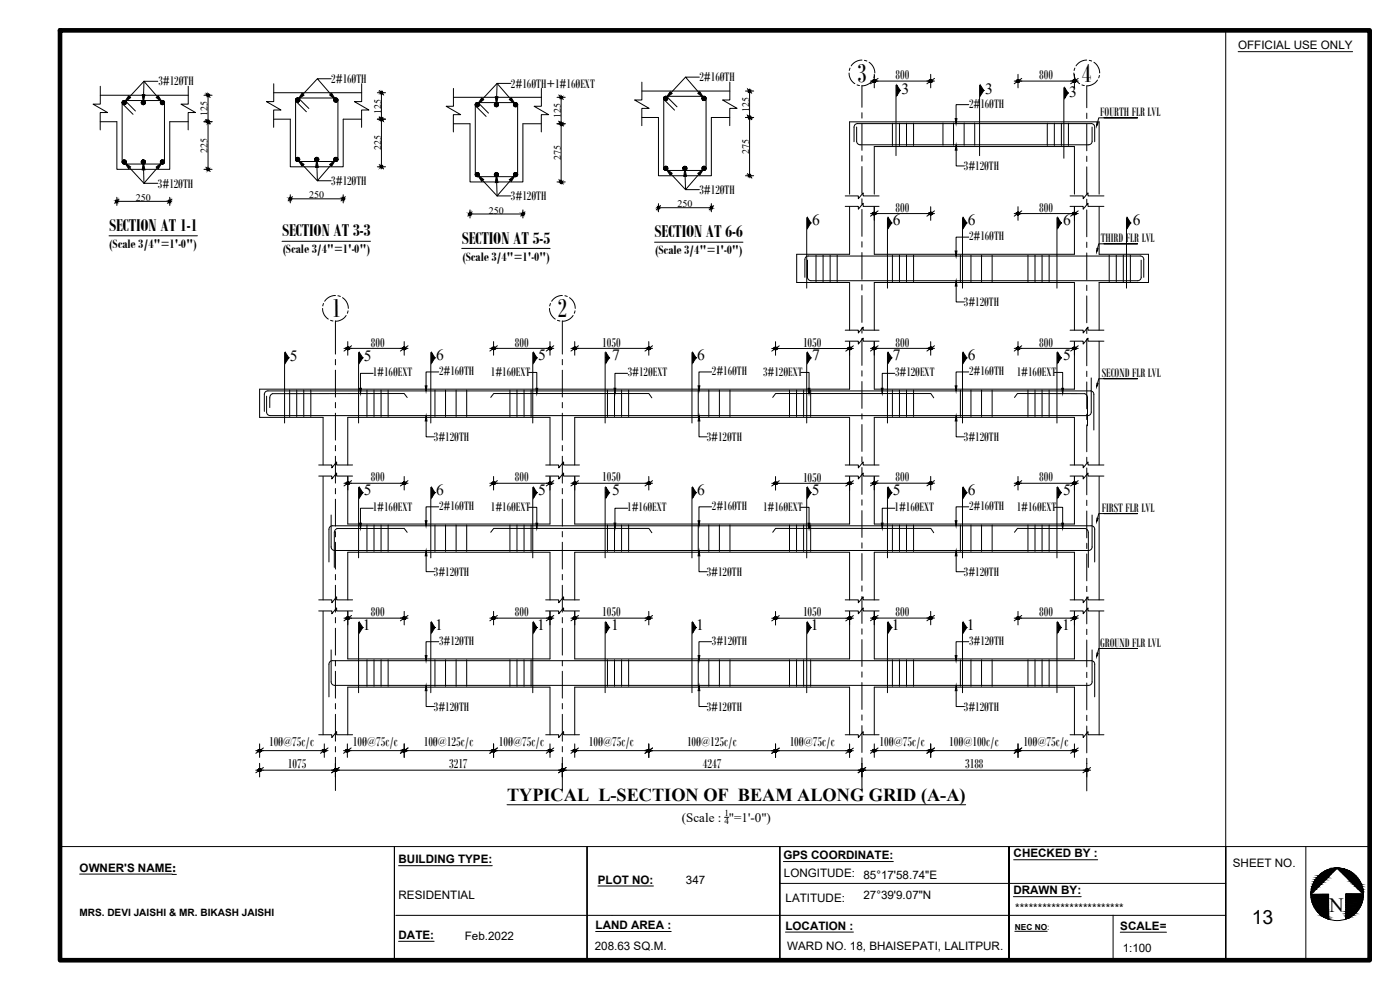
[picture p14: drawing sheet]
<svg xmlns="http://www.w3.org/2000/svg" width="420mm" height="297mm" viewBox="0 0 420 297" stroke-linecap="round" stroke-linejoin="round" font-family="sans-serif">
<defs><g id="words">
<g font-size="8.2">
<text x="257.4" y="24.6">3</text>
<text x="324.7" y="24.6">4</text>
<text x="99.6" y="95.2">1</text>
<text x="167.4" y="95.2">2</text>
</g>
<text font-size="6.1" x="398.9" y="273.8">N</text>
<text font-size="5.9" x="375.6" y="277.2">13</text>
<g font-size="5.5">
<text x="32.7" y="69.3">SECTION AT 1-1</text>
<text x="84.6" y="71">SECTION AT 3-3</text>
<text x="196.4" y="71.2">SECTION AT 6-6</text>
<text x="138.6" y="73.1">SECTION AT 5-5</text>
<text x="152.2" y="240.3">TYPICAL L-SECTION OF BEAM ALONG GRID (A-A)</text>
</g>
<g font-size="4.7">
<text x="270.5" y="28.3">3</text>
<text x="295.6" y="28.3">3</text>
<text x="320.9" y="29.1">3</text>
<text x="243.7" y="67.6">6</text>
<text x="268" y="67.5">6</text>
<text x="290.5" y="67.6">6</text>
<text x="319.1" y="67.6">6</text>
<text x="339.9" y="67.6">6</text>
<text x="87" y="108.2">5</text>
<text x="109.2" y="108.2">5</text>
<text x="130.9" y="108">6</text>
<text x="161.5" y="108">5</text>
<text x="183.7" y="108">7</text>
<text x="209.3" y="108">6</text>
<text x="243.8" y="108">7</text>
<text x="268" y="108">7</text>
<text x="290.5" y="108">6</text>
<text x="319" y="108">5</text>
<text x="109.2" y="148.5">5</text>
<text x="130.9" y="148.5">6</text>
<text x="161.5" y="148.5">5</text>
<text x="183.7" y="148.5">5</text>
<text x="209.3" y="148.5">6</text>
<text x="243.7" y="148.5">5</text>
<text x="267.9" y="148.5">5</text>
<text x="290.5" y="148.5">6</text>
<text x="319" y="148.5">5</text>
<text x="108.9" y="189">1</text>
<text x="130.6" y="189">1</text>
<text x="161.2" y="189">1</text>
<text x="183.4" y="189">1</text>
<text x="208.9" y="189">1</text>
<text x="243.4" y="189">1</text>
<text x="267.6" y="189">1</text>
<text x="290.1" y="189">1</text>
<text x="318.7" y="189">1</text>
</g>
<g font-size="4.1">
<text x="268.8" y="23.8">800</text>
<text x="311.9" y="23.8">800</text>
<text x="268.8" y="63.5">800</text>
<text x="311.9" y="63.5">800</text>
<text x="111.3" y="104">800</text>
<text x="154.5" y="104">800</text>
<text x="180.7" y="104">1050</text>
<text x="241" y="104">1050</text>
<text x="268.8" y="104">800</text>
<text x="311.9" y="104">800</text>
<text x="111.3" y="144.4">800</text>
<text x="154.5" y="144.4">800</text>
<text x="180.7" y="144.4">1050</text>
<text x="241" y="144.5">1050</text>
<text x="268.8" y="144.4">800</text>
<text x="311.9" y="144.4">800</text>
<text x="111.3" y="184.9">800</text>
<text x="154.5" y="184.9">800</text>
<text x="180.7" y="184.9">1050</text>
<text x="241" y="184.9">1050</text>
<text x="268.8" y="184.9">800</text>
<text x="311.9" y="184.9">800</text>
<text x="80.8" y="223.9">10Ø@75c/c</text>
<text x="105.9" y="223.9">10Ø@75c/c</text>
<text x="127.2" y="223.9">10Ø@125c/c</text>
<text x="149.8" y="223.9">10Ø@75c/c</text>
<text x="176.7" y="223.9">10Ø@75c/c</text>
<text x="206.2" y="223.9">10Ø@125c/c</text>
<text x="237" y="223.9">10Ø@75c/c</text>
<text x="264" y="223.9">10Ø@75c/c</text>
<text x="284.9" y="223.9">10Ø@100c/c</text>
<text x="307.1" y="223.9">10Ø@75c/c</text>
<text x="86.4" y="230.5">1075</text>
<text x="134.8" y="230.4">3217</text>
<text x="210.9" y="230.5">4247</text>
<text x="289.6" y="230.5">3188</text>
</g>
<g font-size="4">
<text x="47.5" y="25.6">3#12ØTH</text>
<text x="99.4" y="24.9">2#16ØTH</text>
<text x="153.4" y="26.3">2#16ØTH+1#16ØEXT</text>
<text x="209.9" y="24.4">2#16ØTH</text>
<text x="47.4" y="56.3">3#12ØTH</text>
<text x="99.4" y="55.5">3#12ØTH</text>
<text x="209.9" y="58.2">3#12ØTH</text>
<text x="153.4" y="60.1">3#12ØTH</text>
<text x="32.8" y="74.4">(Scale 3/4&quot;=1'-0&quot;)</text>
<text x="84.8" y="76">(Scale 3/4&quot;=1'-0&quot;)</text>
<text x="196.6" y="76.3">(Scale 3/4&quot;=1'-0&quot;)</text>
<text x="138.8" y="78.2">(Scale 3/4&quot;=1'-0&quot;)</text>
</g>
<g font-size="3.9">
<text x="290.8" y="32.3">2#16ØTH</text>
<text x="330.2" y="34.9">FOURTH FLR LVL</text>
<text x="289.3" y="51.1">3#12ØTH</text>
<text x="290.8" y="72">2#16ØTH</text>
<text x="330.3" y="72.7">THIRD FLR LVL</text>
<text x="289.3" y="91.9">3#12ØTH</text>
<text x="111.9" y="112.8">1#16ØEXT</text>
<text x="131.8" y="112.5">2#16ØTH</text>
<text x="147.3" y="112.9">1#16ØEXT</text>
<text x="188.4" y="112.8">3#12ØEXT</text>
<text x="213.7" y="112.5">2#16ØTH</text>
<text x="229" y="112.9">3#12ØEXT</text>
<text x="268.6" y="112.8">3#12ØEXT</text>
<text x="290.8" y="112.5">2#16ØTH</text>
<text x="305.2" y="112.9">1#16ØEXT</text>
<text x="330.7" y="113.1">SECOND FLR LVL</text>
<text x="130.2" y="132.4">3#12ØTH</text>
<text x="212.1" y="132.4">3#12ØTH</text>
<text x="289.3" y="132.4">3#12ØTH</text>
<text x="111.9" y="153.3">1#16ØEXT</text>
<text x="131.8" y="153">2#16ØTH</text>
<text x="147.3" y="153.4">1#16ØEXT</text>
<text x="188.3" y="153.3">1#16ØEXT</text>
<text x="213.7" y="153">2#16ØTH</text>
<text x="229" y="153.4">1#16ØEXT</text>
<text x="268.5" y="153.3">1#16ØEXT</text>
<text x="290.8" y="153">2#16ØTH</text>
<text x="305.2" y="153.4">1#16ØEXT</text>
<text x="330.6" y="153.6">FIRST FLR LVL</text>
<text x="130.2" y="172.9">3#12ØTH</text>
<text x="212.1" y="172.9">3#12ØTH</text>
<text x="289.3" y="172.9">3#12ØTH</text>
<text x="131.8" y="193.4">3#12ØTH</text>
<text x="213.7" y="193.4">3#12ØTH</text>
<text x="290.8" y="193.4">3#12ØTH</text>
<text x="330.1" y="194.1">GROUND FLR LVL</text>
<text x="130.2" y="213.3">3#12ØTH</text>
<text x="212.1" y="213.3">3#12ØTH</text>
<text x="289.3" y="213.3">3#12ØTH</text>
<text x="204.7" y="246.6">(Scale : &quot;=1'-0&quot;)</text>
</g>
<g font-size="3.5">
<text x="371.6" y="14.8">OFFICIAL USE ONLY</text>
<text x="235.1" y="257.8">GPS COORDINATE:</text>
<text x="304.2" y="257.2">CHECKED BY :</text>
<text x="23.9" y="261.5">OWNER'S NAME:</text>
<text x="119.6" y="259">BUILDING TYPE:</text>
<text x="235.3" y="263.2">LONGITUDE:</text>
<text x="259.1" y="263.6">85°17'58.74&quot;E</text>
<text x="370" y="260.2">SHEET NO.</text>
<text x="119.6" y="269.7">RESIDENTIAL</text>
<text x="179.4" y="265.1">PLOT NO:</text>
<text x="205.8" y="265.1">347</text>
<text x="259.1" y="269.8">27°39'9.07&quot;N</text>
<text x="304.1" y="268.3">DRAWN BY:</text>
<text x="235.8" y="270.6">LATITUDE:</text>
<text x="304.7" y="273.7">************************</text>
<text x="119.6" y="281.7">DATE:</text>
<text x="178.8" y="278.8">LAND AREA :</text>
<text x="235.7" y="278.9">LOCATION :</text>
<text x="336.2" y="279">SCALE=</text>
<text x="139.5" y="282">Feb.2022</text>
<text x="178.5" y="284.9">208.63 SQ.M.</text>
<text x="236.3" y="285.1">WARD NO. 18, BHAISEPATI, LALITPUR.</text>
<text x="336.9" y="285.5">1:100</text>
</g>
<g font-size="3">
<text x="62.3" y="34.9" transform="rotate(-90 62.3 34.9)">125</text>
<text x="114.4" y="34.1" transform="rotate(-90 114.4 34.1)">125</text>
<text x="168.3" y="35.5" transform="rotate(-90 168.3 35.5)">125</text>
<text x="224.9" y="33.6" transform="rotate(-90 224.9 33.6)">125</text>
<text x="62.3" y="45.9" transform="rotate(-90 62.3 45.9)">225</text>
<text x="114.4" y="45.1" transform="rotate(-90 114.4 45.1)">225</text>
<text x="224.9" y="46.2" transform="rotate(-90 224.9 46.2)">275</text>
<text x="168.3" y="48.1" transform="rotate(-90 168.3 48.1)">275</text>
<text x="92.8" y="59.5">250</text>
<text x="40.8" y="60.3">250</text>
<text x="146.7" y="64.1">250</text>
<text x="203.3" y="62.2">250</text>
<text x="23.8" y="274.8">MRS. DEVI JAISHI &amp; MR. BIKASH JAISHI</text>
</g>
<g font-size="2.7">
<text x="217.4" y="244.9">1</text>
<text x="217.4" y="247.4">4</text>
</g>
<text font-size="2.5" x="304.6" y="278.9">NEC NO:</text>
</g></defs>
<!-- layer: Wall plan -->
<g fill="none" stroke="#000" stroke-width=".3">
<path d="M30.1 36.5h5v14.3h15.8v-14.3h5.6M30.1 28.6h26.4M82.1 35.8h5v14.2h15.9v-14.2h5.5M82.1 27.8h26.4M136.1 37.1h5v17.5h15.8v-17.5h5.6M136.1 29.2h26.4M192.6 35.2h5v17.5h15.9v-17.5h5.5M192.6 27.3h26.4M255 58.3v-21.7h74.9v21.7M262.4 58.3v-14.3h60.1v14.3M255 62v14.3h-15.9v8.5h15.9v14.3M262.4 62v14.3h60.1v-14.3"/>
<path d="M329.9 62v14.3h14.8v8.5h-14.8v14.3M262.4 99.1v-14.3h60.1v14.3M255 102.5v14.3h-177.1v8.4h19.1v14.3M262.4 102.5v14.3h60.1v-14.3M329.9 102.4v37.1M104.4 139.5v-14.3h60.7v14.3M172.5 139.5v-14.3h82.5v14.3M262.4 139.5v-14.3h60.1v14.3M97 142.9v37.1M104.4 142.9v14.3h60.7v-14.3M172.5 142.9v14.3h82.5v-14.3M262.4 142.9v14.3h60.1v-14.3"/>
<path d="M329.9 142.9v37.1M104.4 180v-14.3h60.7v14.3M172.5 180v-14.3h82.5v14.3M262.4 180v-14.3h60.1v14.3M97 183.4v37.1M104.4 183.4v14.3h60.7v-14.3M172.5 183.4v14.3h82.5v-14.3M262.4 183.4v14.3h60.1v-14.3M329.9 183.4v37.1M104.4 220.5v-14.3h60.7v14.3M172.5 220.5v-14.3h82.5v14.3M262.4 220.5v-14.3h60.1v14.3"/>
</g>
<!-- layer: Beam -->
<g fill="none" stroke="#000" stroke-width=".3">
<path d="M253.7 58.8h3.9v.8l1.4-1.7v.9h4.8M321.1 58.8h4v.8l1.4-1.7v.9h4.8M253.7 61.9h3.9v.9l1.4-1.8v.9h4.8M321.1 61.9h4v.9l1.4-1.8v.9h4.8M253.7 99.1h3.9v.8l1.4-1.8v1h4.8M321.1 99.1h4v.8l1.4-1.8v1h4.8M253.7 102.4h3.9v.8l1.4-1.7v.9h4.8M321.1 102.4h4v.8l1.4-1.7v.9h4.8M95.7 139.5h3.9v.9l1.4-1.8v.9h4.8M163.8 139.5h3.9v.9l1.4-1.8v.9h4.8M253.7 139.5h3.9v.9l1.4-1.8v.9h4.8M321.1 139.5h4v.9l1.4-1.8v.9h4.8"/>
<path d="M95.7 142.8h3.9v.9l1.4-1.8v.9h4.8M163.8 142.8h3.9v.9l1.4-1.8v.9h4.8M253.7 142.8h3.9v.9l1.4-1.8v.9h4.8M321.1 142.8h4v.9l1.4-1.8v.9h4.8M95.7 180h3.9v.9l1.4-1.8v.9h4.8M163.8 180h3.9v.9l1.4-1.8v.9h4.8M253.7 180h3.9v.9l1.4-1.8v.9h4.8M321.1 180h4v.9l1.4-1.8v.9h4.8M95.7 183.3h3.9v.9l1.4-1.8v.9h4.8M163.8 183.3h3.9v.9l1.4-1.8v.9h4.8M253.7 183.3h3.9v.9l1.4-1.8v.9h4.8M321.1 183.3h4v.9l1.4-1.8v.9h4.8"/>
<path d="M95.7 220.5h3.9v.8l1.4-1.8v1h4.8M163.8 220.5h3.9v.8l1.4-1.8v1h4.8M253.7 220.5h3.9v.8l1.4-1.8v1h4.8M321.1 220.5h4v.8l1.4-1.8v1h4.8"/>
</g>
<!-- layer: dimension line -->
<g fill="none" stroke="#000" stroke-width=".3">
<path d="M43.1 28.4l.1-4-4.3 4.6M47.4 24.4h-4.2l4 4.6M62.4 28.7v7.7M62.4 36.6v14.1M95.2 23.6l-4.3 4.7M99.4 23.6h-4.2l4 4.6M114.5 27.9v7.8M114.5 35.8v14.2M149.1 29l.1-4-4.3 4.7M153.3 25h-4.1l4 4.6M168.4 29.3v7.7M168.4 37.2v17.3"/>
<path d="M205.7 23.1l-4.3 4.7M209.9 23.1h-4.2l4 4.6M225 27.4v7.8M225 35.3v17.3M263.3 24.3h15.1M306.4 24.3h15.1M38.9 50.4l4.3 4.6-.1-4M47.2 50.4l-4 4.6h4.2M87.2 59.7h15.7M90.9 49.6l4.3 4.6-.1-4M99.2 49.6l-4 4.6h4.2M144.9 54.2l4.3 4.6-.1-4"/>
<path d="M153.2 54.2l-4 4.6h4.1M201.4 52.3l4.3 4.6-.1-4M209.7 52.3l-4 4.6h4.2M32.7 70.7h26.5M35.2 60.4h15.7M84.6 72.4h26.6M138.6 74.5h26.5M141.1 64.2h15.7M196.4 72.7h26.6M197.7 62.3h15.7M263.3 64.1h15.1M306.4 64.1h15.1"/>
<path d="M105.3 104.5h15.1M149.1 104.5h15M173.4 104.5h20.4M233.7 104.6h20.3M263.3 104.5h15.1M306.4 104.5h15.1M105.3 145h15.1M149.1 145h15M173.4 145h20.4M233.7 145h20.3M263.3 145h15.1M306.4 145h15.1"/>
<path d="M105.3 185.5h15.1M149.1 185.5h15M173.4 185.5h20.4M233.7 185.5h20.3M263.3 185.4h15.1M306.4 185.5h15.1M78.8 231.1h20.9M78.8 225.2h17.6M101.6 231.1h66.3M105.2 225.2h15.2M122.2 225.2h25M149.1 225.2h15"/>
<path d="M169.7 231.1h88M173.4 225.2h20.4M195.6 225.2h36.2M233.7 225.2h20.3M259.6 231.1h65.6M263.3 225.2h15.1M280.2 225.2h24.4M306.4 225.2h15.1"/>
</g>
<!-- layer: 0.15 -->
<g fill="none" stroke="#000" stroke-width=".3">
<path d="M261.2 24.3h2.3M262.4 22.3v4.1M263.5 23.5l-2.3 1.6M278.2 24.3h2.3M279.3 22.3v4.1M280.5 23.5l-2.3 1.6M304.4 24.3h2.2M305.5 22.3v4.1M306.6 23.5l-2.2 1.6M321.3 24.3h2.3M322.5 22.3v4.1M323.6 23.5l-2.3 1.6"/>
<path d="M261.2 64.1h2.3M262.4 62v4.1M263.5 63.3l-2.3 1.6M278.2 64.1h2.3M279.3 62v4.1M280.5 63.3l-2.3 1.6M304.4 64.1h2.2M305.5 62v4.1M306.6 63.3l-2.2 1.6M321.3 64.1h2.3M322.5 62v4.1M323.6 63.3l-2.3 1.6"/>
<path d="M103.2 104.5h2.3M104.4 102.5v4.1M105.5 103.7l-2.3 1.6M120.2 104.5h2.2M121.3 102.5v4.1M122.4 103.7l-2.2 1.6M147 104.5h2.3M148.1 102.5v4.1M149.3 103.7l-2.3 1.6M163.9 104.5h2.3M165.1 102.5v4.1M166.2 103.7l-2.3 1.6"/>
<path d="M171.3 104.5h2.3M172.5 102.5v4.1M173.6 103.7l-2.3 1.6M193.6 104.5h2.2M194.7 102.5v4.1M195.8 103.7l-2.2 1.6M231.6 104.6h2.3M232.7 102.5v4.1M233.9 103.8l-2.3 1.6M253.8 104.6h2.3M255 102.5v4.1M256.1 103.8l-2.3 1.6"/>
<path d="M261.2 104.5h2.3M262.4 102.5v4.1M263.5 103.7l-2.3 1.6M278.2 104.5h2.3M279.3 102.5v4.1M280.5 103.7l-2.3 1.6M304.4 104.5h2.2M305.5 102.5v4.1M306.6 103.7l-2.2 1.6M321.3 104.5h2.3M322.5 102.5v4.1M323.6 103.7l-2.3 1.6"/>
<path d="M103.2 145h2.3M104.4 143v4M105.5 144.2l-2.3 1.6M120.2 145h2.2M121.3 143v4M122.4 144.2l-2.2 1.6M147 145h2.3M148.1 143v4M149.3 144.2l-2.3 1.6M163.9 145h2.3M165.1 143v4M166.2 144.2l-2.3 1.6"/>
<path d="M171.3 145h2.3M172.5 143v4M173.6 144.2l-2.3 1.6M193.6 145h2.2M194.7 143v4M195.8 144.2l-2.2 1.6M231.6 145h2.3M232.7 143v4.1M233.9 144.2l-2.3 1.6M253.8 145h2.3M255 143v4.1M256.1 144.2l-2.3 1.6"/>
<path d="M261.2 145h2.3M262.4 142.9v4.1M263.5 144.2l-2.3 1.6M278.2 145h2.3M279.3 142.9v4.1M280.5 144.2l-2.3 1.6M304.4 145h2.2M305.5 143v4M306.6 144.2l-2.2 1.6M321.3 145h2.3M322.5 143v4M323.6 144.2l-2.3 1.6"/>
<path d="M103.2 185.5h2.3M104.4 183.4v4.1M105.5 184.7l-2.3 1.6M120.2 185.5h2.2M121.3 183.4v4.1M122.4 184.7l-2.2 1.6M147 185.5h2.3M148.1 183.4v4.1M149.3 184.7l-2.3 1.6M163.9 185.5h2.3M165.1 183.4v4.1M166.2 184.7l-2.3 1.6"/>
<path d="M171.3 185.5h2.3M172.5 183.4v4.1M173.6 184.7l-2.3 1.6M193.6 185.5h2.2M194.7 183.4v4.1M195.8 184.7l-2.2 1.6M231.6 185.5h2.3M232.7 183.5v4M233.9 184.7l-2.3 1.6M253.8 185.5h2.3M255 183.5v4M256.1 184.7l-2.3 1.6"/>
<path d="M261.2 185.4h2.3M262.4 183.4v4.1M263.5 184.6l-2.3 1.7M278.2 185.4h2.3M279.3 183.4v4.1M280.5 184.6l-2.3 1.7M304.4 185.5h2.2M305.5 183.4v4.1M306.6 184.7l-2.2 1.6M321.3 185.5h2.3M322.5 183.4v4.1M323.6 184.7l-2.3 1.6"/>
<path d="M76.8 231.1h2.3M76.8 225.2h2.3M77.9 223.2v4.1M77.9 229v4.1M79.1 230.3l-2.3 1.6M79.1 224.4l-2.3 1.6M96.2 225.2h2.2M97.3 223.2v4.1M98.4 224.4l-2.2 1.6M99.5 231.1h2.3M100.7 229v4.1M101.8 230.3l-2.3 1.6"/>
<path d="M103.1 225.2h2.3M104.2 223.2v4.1M105.4 224.4l-2.3 1.6M120.2 225.2h2.2M121.3 223.2v4.1M122.4 224.4l-2.2 1.6M147 225.2h2.3M148.1 223.2v4.1M149.3 224.4l-2.3 1.6M163.9 225.2h2.3M165.1 223.2v4.1M166.2 224.4l-2.3 1.6"/>
<path d="M167.6 231.1h2.3M168.8 229v4.1M169.9 230.3l-2.3 1.6M171.3 225.2h2.3M172.5 223.2v4.1M173.6 224.4l-2.3 1.6M193.6 225.2h2.2M194.7 223.2v4.1M195.8 224.4l-2.2 1.6 2.2-1.5M231.6 225.2h2.3M232.7 223.2v4.1M233.9 224.5l-2.3 1.5"/>
<path d="M253.8 225.2h2.3M255 223.2v4.1M256.1 224.5l-2.3 1.5M257.5 231.1h2.3M258.7 229v4.1M259.8 230.3l-2.3 1.6M261.2 225.2h2.3M262.4 223.2v4.1M263.5 224.4l-2.3 1.6M278.2 225.2h2.3M279.3 223.2v4.1M280.5 224.4l-2.3 1.6"/>
<path d="M304.4 225.2h2.2M305.5 223.2v4.1M306.6 224.4l-2.2 1.6M321.3 225.2h2.3M322.5 223.2v4.1M323.6 224.4l-2.3 1.6M325 231.1h2.3M326.2 229v4.1M327.3 230.3l-2.3 1.6"/>
<circle cx="262.4" cy="24.3" r=".37"/>
<circle cx="279.3" cy="24.3" r=".37"/>
<circle cx="305.5" cy="24.3" r=".37"/>
<circle cx="322.5" cy="24.3" r=".37"/>
<circle cx="262.4" cy="64.1" r=".37"/>
<circle cx="279.3" cy="64.1" r=".37"/>
<circle cx="305.5" cy="64.1" r=".37"/>
<circle cx="322.5" cy="64.1" r=".37"/>
<circle cx="104.4" cy="104.5" r=".37"/>
<circle cx="121.3" cy="104.5" r=".37"/>
<circle cx="148.1" cy="104.5" r=".37"/>
<circle cx="165.1" cy="104.5" r=".37"/>
<circle cx="172.5" cy="104.5" r=".37"/>
<circle cx="194.7" cy="104.5" r=".37"/>
<circle cx="232.8" cy="104.6" r=".37"/>
<circle cx="255" cy="104.6" r=".37"/>
<circle cx="262.4" cy="104.5" r=".37"/>
<circle cx="279.3" cy="104.5" r=".37"/>
<circle cx="305.5" cy="104.5" r=".37"/>
<circle cx="322.5" cy="104.5" r=".37"/>
<circle cx="104.4" cy="145" r=".37"/>
<circle cx="121.3" cy="145" r=".37"/>
<circle cx="148.1" cy="145" r=".37"/>
<circle cx="165.1" cy="145" r=".37"/>
<circle cx="172.5" cy="145" r=".37"/>
<circle cx="194.7" cy="145" r=".37"/>
<circle cx="232.8" cy="145" r=".37"/>
<circle cx="255" cy="145" r=".37"/>
<circle cx="262.4" cy="145" r=".37"/>
<circle cx="279.3" cy="145" r=".37"/>
<circle cx="305.5" cy="145" r=".37"/>
<circle cx="322.5" cy="145" r=".37"/>
<circle cx="104.4" cy="185.5" r=".37"/>
<circle cx="121.3" cy="185.5" r=".37"/>
<circle cx="148.1" cy="185.5" r=".37"/>
<circle cx="165.1" cy="185.5" r=".37"/>
<circle cx="172.5" cy="185.5" r=".37"/>
<circle cx="194.7" cy="185.5" r=".37"/>
<circle cx="232.8" cy="185.5" r=".37"/>
<circle cx="255" cy="185.5" r=".37"/>
<circle cx="262.4" cy="185.4" r=".37"/>
<circle cx="279.3" cy="185.4" r=".37"/>
<circle cx="305.5" cy="185.5" r=".37"/>
<circle cx="322.5" cy="185.5" r=".37"/>
<circle cx="77.9" cy="231.1" r=".37"/>
<circle cx="77.9" cy="225.2" r=".37"/>
<circle cx="97.3" cy="225.2" r=".37"/>
<circle cx="100.7" cy="231.1" r=".37"/>
<circle cx="104.3" cy="225.2" r=".37"/>
<circle cx="121.3" cy="225.2" r=".37"/>
<circle cx="148.1" cy="225.2" r=".37"/>
<circle cx="165.1" cy="225.2" r=".37"/>
<circle cx="168.8" cy="231.1" r=".37"/>
<circle cx="172.5" cy="225.2" r=".37"/>
<circle cx="194.7" cy="225.2" r=".37"/>
<circle cx="232.8" cy="225.2" r=".37"/>
<circle cx="255" cy="225.2" r=".37"/>
<circle cx="258.7" cy="231.1" r=".37"/>
<circle cx="262.4" cy="225.2" r=".37"/>
<circle cx="279.3" cy="225.2" r=".37"/>
<circle cx="305.5" cy="225.2" r=".37"/>
<circle cx="322.5" cy="225.2" r=".37"/>
<circle cx="326.2" cy="231.1" r=".37"/>
</g>
<g fill="#000" stroke="#000" stroke-width=".3">
<path d="M262.3 24.7h.2zM262.3 24h.2zM279.2 24.7h.2zM279.2 24h.2zM305.4 24.7h.2zM305.4 24h.2zM322.4 24.7h.1zM322.4 24h.1zM262.3 64.4h.2zM262.3 63.7h.2zM279.2 64.4h.2zM279.2 63.7h.2z"/>
<path d="M305.4 64.4h.2zM305.4 63.7h.2zM322.4 64.4h.1zM322.4 63.7h.1zM104.3 104.9h.2zM104.3 104.2h.2zM121.2 104.9h.2zM121.2 104.2h.2zM148 104.9h.2zM148 104.2h.2zM165 104.9h.2zM165 104.2h.2z"/>
<path d="M172.4 104.9h.2zM172.4 104.2h.2zM194.6 104.9h.2zM194.6 104.2h.2zM232.7 104.9h.1zM232.7 104.2h.1zM254.9 104.9h.2zM254.9 104.2h.2zM262.3 104.9h.2zM262.3 104.2h.2zM279.2 104.9h.2zM279.2 104.2h.2z"/>
<path d="M305.4 104.9h.2zM305.4 104.2h.2zM322.4 104.9h.1zM322.4 104.2h.1zM104.3 145.4h.2zM104.3 144.6h.2zM121.2 145.4h.2zM121.2 144.6h.2zM148 145.4h.2zM148 144.6h.2zM165 145.4h.2zM165 144.6h.2z"/>
<path d="M172.4 145.4h.2zM172.4 144.6h.2zM194.6 145.4h.2zM194.6 144.6h.2zM232.7 145.4h.1zM232.7 144.7h.1zM254.9 145.4h.2zM254.9 144.7h.2zM262.3 145.4h.2zM262.3 144.6h.2zM279.2 145.4h.2zM279.2 144.6h.2z"/>
<path d="M305.4 145.4h.2zM305.4 144.6h.2zM322.4 145.4h.1zM322.4 144.6h.1zM104.3 185.8h.2zM104.3 185.1h.2zM121.2 185.8h.2zM121.2 185.1h.2zM148 185.8h.2zM148 185.1h.2zM165 185.8h.2zM165 185.1h.2z"/>
<path d="M172.4 185.8h.2zM172.4 185.1h.2zM194.6 185.8h.2zM194.6 185.1h.2zM232.7 185.9h.1zM232.7 185.1h.1zM254.9 185.9h.2zM254.9 185.1h.2zM262.3 185.8h.2zM262.3 185.1h.2zM279.2 185.8h.2zM279.2 185.1h.2z"/>
<path d="M305.4 185.8h.2zM305.4 185.1h.2zM322.4 185.8h.1zM322.4 185.1h.1zM77.8 231.4h.2zM77.8 225.6h.2zM77.8 230.7h.2zM77.8 224.9h.2zM97.2 225.6h.2zM97.2 224.9h.2zM100.6 231.4h.2zM100.6 230.7h.2z"/>
<path d="M104.2 225.6h.1zM104.2 224.9h.1zM121.2 225.6h.2zM121.2 224.9h.2zM148.1 225.6h.1zM148 225.6h.2zM148.1 224.9h.1zM148 224.9h.2zM165 225.6h.2zM165 224.9h.2zM168.7 231.4h.2zM168.7 231.4h.1z"/>
<path d="M168.7 230.7h.1zM172.4 225.6h.2zM172.4 224.9h.2zM194.6 225.6h.2zM194.6 224.9h.2zM232.7 225.6h.1zM232.7 224.9h.1zM254.9 225.6h.2zM254.9 224.9h.2zM258.6 231.4h.2zM258.6 230.7h.2zM262.3 225.6h.2z"/>
<path d="M262.3 224.9h.2zM279.2 225.6h.2zM279.2 224.9h.2zM305.4 225.6h.2zM305.4 224.9h.2zM322.4 225.6h.1zM322.4 224.9h.1zM326.1 231.4h.1z"/>
<path d="M262 24.4h.7zM262 24.4h.8z"/>
<path d="M262 24.3l.8 .1zM262 24.3l.8 .1z"/>
<path d="M262 24.3h.8zM262 24.3h.8z"/>
<path d="M262 24.3h.8zM262 24.3h.8z"/>
<path d="M262 24.2l.7 .1zM262 24.2l.7 .1z"/>
<path d="M262 24.4l.7 .1zM262 24.4h.7z"/>
<path d="M262 24.4h.7zM262 24.4h.7z"/>
<path d="M262 24.2h.7zM262 24.2h.7z"/>
<path d="M262 24.2h.7zM262 24.2h.7z"/>
<path d="M262 24.5h.7zM262 24.5h.7z"/>
<path d="M262 24.2h.7zM262.1 24.1l.6 .1z"/>
<path d="M262 24.5h.7zM262 24.5h.7z"/>
<path d="M262.1 24.1h.6zM262.1 24.1h.6z"/>
<path d="M262.1 24.5l.6 .1zM262.1 24.5h.6z"/>
<path d="M262.1 24.1h.6zM262.1 24.1h.6z"/>
<path d="M262.1 24.6h.6zM262.1 24.6h.6z"/>
<path d="M262.1 24.1h.6zM262.1 24.1h.6z"/>
<path d="M262.1 24.6h.5zM262.1 24.6h.6z"/>
<path d="M262.1 24.1h.5zM262.2 24l.4 .1z"/>
<path d="M262.1 24.6h.5zM262.1 24.6h.5z"/>
<path d="M262.2 24h.4zM262.2 24h.4z"/>
<path d="M262.2 24.6h.4zM262.2 24.6h.4z"/>
<path d="M262.2 24h.4zM262.2 24h.4z"/>
<path d="M262.2 24.6l.3 .1zM262.2 24.6h.4z"/>
<path d="M262.2 24h.3zM262.3 24h.2z"/>
<path d="M262.2 24.7h.3zM262.2 24.7h.3z"/>
<path d="M262.3 24h.2zM262.3 24h.2z"/>
<path d="M262.3 24.7h.2zM262.3 24.7h.2z"/>
<path d="M279.2 24h.2zM279.2 24h.2z"/>
<path d="M279.2 24h.3zM279.2 24h.3z"/>
<path d="M279.2 24.7h.2zM279.2 24.7h.2z"/>
<path d="M279.2 24h.3zM279.1 24h.4z"/>
<path d="M279.2 24.7h.3zM279.2 24.7h.2z"/>
<path d="M279.1 24h.4zM279.1 24h.4z"/>
<path d="M279.1 24.6h.4zM279.1 24.6l.4 .1z"/>
<path d="M279.1 24l.4 .1zM279.1 24.1h.4z"/>
<path d="M279.1 24.6h.4zM279.1 24.6h.4z"/>
<path d="M279.1 24.1h.5zM279.1 24.1h.5z"/>
<path d="M279.1 24.6h.4zM279.1 24.6h.4z"/>
<path d="M279 24.1h.6zM279 24.1h.6z"/>
<path d="M279 24.6h.6zM279 24.6h.5z"/>
<path d="M279 24.1h.6zM279 24.1h.6z"/>
<path d="M279 24.6h.6zM279 24.6h.6z"/>
<path d="M279 24.1l.7 .1zM279 24.2h.7z"/>
<path d="M279 24.5h.6zM279 24.5l.6 .1z"/>
<path d="M279 24.2h.7zM279 24.2h.7z"/>
<path d="M279 24.2h.7zM279 24.2h.7z"/>
<path d="M279 24.5h.7zM279 24.5h.7z"/>
<path d="M279 24.5h.7zM279 24.5h.6z"/>
<path d="M279 24.2l.7 .1zM279 24.2l.7 .1z"/>
<path d="M279 24.3h.7zM279 24.3h.7z"/>
<path d="M278.9 24.3h.8zM278.9 24.3h.8z"/>
<path d="M278.9 24.4h.8zM278.9 24.4h.8z"/>
<path d="M279 24.4h.7zM279 24.4h.7z"/>
<path d="M279 24.4h.7zM279 24.4l.7 .1z"/>
<path d="M278.9 24.3h.8zM278.9 24.3l.8 .1z"/>
<path d="M305.1 24.4h.8zM305.1 24.4h.8z"/>
<path d="M305.1 24.3l.8 .1zM305.1 24.3l.8 .1z"/>
<path d="M305.1 24.3h.8zM305.1 24.3h.8z"/>
<path d="M305.1 24.3h.8zM305.1 24.3h.8z"/>
<path d="M305.2 24.2l.7 .1zM305.2 24.2l.7 .1z"/>
<path d="M305.2 24.4l.7 .1zM305.2 24.4h.7z"/>
<path d="M305.1 24.4h.8zM305.1 24.4h.8z"/>
<path d="M305.2 24.2h.7zM305.2 24.2h.7z"/>
<path d="M305.2 24.2h.7zM305.2 24.2h.7z"/>
<path d="M305.2 24.5h.6zM305.2 24.5h.7z"/>
<path d="M305.2 24.2h.6zM305.2 24.1l.6 .1z"/>
<path d="M305.2 24.5h.6zM305.2 24.5h.6z"/>
<path d="M305.2 24.1h.6zM305.2 24.1h.6z"/>
<path d="M305.2 24.5l.6 .1zM305.2 24.5h.6z"/>
<path d="M305.2 24.1h.6zM305.2 24.1h.6z"/>
<path d="M305.2 24.6h.6zM305.2 24.6h.6z"/>
<path d="M305.2 24.1h.6zM305.3 24.1h.5z"/>
<path d="M305.2 24.6h.6zM305.2 24.6h.6z"/>
<path d="M305.3 24.1h.5zM305.3 24l.5 .1z"/>
<path d="M305.3 24.6h.4zM305.3 24.6h.5z"/>
<path d="M305.3 24h.4zM305.3 24h.4z"/>
<path d="M305.3 24.6h.4zM305.3 24.6h.4z"/>
<path d="M305.3 24h.4zM305.4 24h.3z"/>
<path d="M305.3 24.6l.4 .1zM305.3 24.6h.4z"/>
<path d="M305.4 24h.3zM305.4 24h.3z"/>
<path d="M305.4 24.7h.2zM305.4 24.7h.3z"/>
<path d="M305.4 24h.2zM305.4 24h.2z"/>
<path d="M305.4 24.7h.2zM305.4 24.7h.2z"/>
<path d="M322.4 24h.2zM322.3 24h.3z"/>
<path d="M322.3 24h.3zM322.3 24h.3z"/>
<path d="M322.3 24.7h.3zM322.3 24.7h.2z"/>
<path d="M322.3 24h.3zM322.3 24h.3z"/>
<path d="M322.3 24.7h.3zM322.3 24.7h.3z"/>
<path d="M322.3 24h.4zM322.3 24h.4z"/>
<path d="M322.3 24.6h.3zM322.3 24.6l.3 .1z"/>
<path d="M322.2 24l.5 .1zM322.2 24.1h.5z"/>
<path d="M322.2 24.6h.5zM322.2 24.6h.4z"/>
<path d="M322.2 24.1h.5zM322.2 24.1h.5z"/>
<path d="M322.2 24.6h.5zM322.2 24.6h.5z"/>
<path d="M322.2 24.1h.5zM322.2 24.1h.5z"/>
<path d="M322.2 24.6h.5zM322.2 24.6h.5z"/>
<path d="M322.2 24.1h.6zM322.2 24.1h.6z"/>
<path d="M322.2 24.6h.5zM322.2 24.6h.5z"/>
<path d="M322.1 24.1l.7 .1zM322.1 24.1l.7 .1z"/>
<path d="M322.1 24.2h.7zM322.1 24.2h.7z"/>
<path d="M322.1 24.5h.7zM322.1 24.5h.7z"/>
<path d="M322.1 24.5h.7zM322.1 24.5l.6 .1z"/>
<path d="M322.1 24.2h.7zM322.1 24.2h.7z"/>
<path d="M322.1 24.5h.7zM322.1 24.5h.7z"/>
<path d="M322.1 24.2l.7 .1zM322.1 24.2l.7 .1z"/>
<path d="M322.1 24.3h.7zM322.1 24.3h.7z"/>
<path d="M322.1 24.3h.7zM322.1 24.3h.7z"/>
<path d="M322.1 24.3l.7 .1zM322.1 24.3l.7 .1z"/>
<path d="M322.1 24.4h.7zM322.1 24.4h.7z"/>
<path d="M322.1 24.4h.7zM322.1 24.4h.7z"/>
<path d="M322.1 24.4h.7zM322.1 24.4l.7 .1z"/>
<path d="M262 64.1h.7zM262 64.1h.8z"/>
<path d="M262 64.1h.8zM262 64.1h.8z"/>
<path d="M262 64l.8 .1zM262 64l.8 .1z"/>
<path d="M262 64h.8zM262 64h.8z"/>
<path d="M262 64h.7zM262 64h.7z"/>
<path d="M262 64.2h.7zM262 64.2h.7z"/>
<path d="M262 64.1l.7 .1zM262 64.1l.7 .1z"/>
<path d="M262 63.9l.7 .1zM262 63.9l.7 .1z"/>
<path d="M262 63.9h.7zM262 63.9h.7z"/>
<path d="M262 64.2h.7zM262 64.2h.7z"/>
<path d="M262 63.9h.7zM262.1 63.9h.6z"/>
<path d="M262 64.2l.7 .1zM262 64.2h.7z"/>
<path d="M262.1 63.8l.6 .1zM262.1 63.8l.6 .1z"/>
<path d="M262.1 64.3h.6zM262.1 64.3h.6z"/>
<path d="M262.1 63.8h.6zM262.1 63.8h.6z"/>
<path d="M262.1 64.3h.6zM262.1 64.3h.6z"/>
<path d="M262.1 63.8h.6zM262.1 63.8h.6z"/>
<path d="M262.1 64.3l.5 .1zM262.1 64.3h.6z"/>
<path d="M262.1 63.8h.5zM262.2 63.8h.4z"/>
<path d="M262.1 64.4h.5zM262.1 64.4h.5z"/>
<path d="M262.2 63.8h.4zM262.2 63.7l.4 .1z"/>
<path d="M262.2 64.4h.4zM262.2 64.4h.4z"/>
<path d="M262.2 63.7h.4zM262.2 63.7h.4z"/>
<path d="M262.2 64.4h.3zM262.2 64.4h.4z"/>
<path d="M262.2 63.7h.3zM262.3 63.7h.2z"/>
<path d="M262.2 64.4h.3zM262.2 64.4h.3z"/>
<path d="M262.3 63.7h.2zM262.3 63.7h.2z"/>
<path d="M262.3 64.4h.2zM262.3 64.4h.2z"/>
<path d="M279.2 63.7h.2zM279.2 63.7h.2z"/>
<path d="M279.2 63.7h.3zM279.2 63.7h.3z"/>
<path d="M279.2 64.4h.2zM279.2 64.4h.2z"/>
<path d="M279.2 63.7h.3zM279.1 63.7h.4z"/>
<path d="M279.2 64.4h.3zM279.2 64.4h.2z"/>
<path d="M279.1 63.7l.4 .1zM279.1 63.7l.4 .1z"/>
<path d="M279.1 64.4h.4zM279.1 64.4h.4z"/>
<path d="M279.1 63.8h.4zM279.1 63.8h.4z"/>
<path d="M279.1 64.4h.4zM279.1 64.4h.4z"/>
<path d="M279.1 63.8h.5zM279.1 63.8h.5z"/>
<path d="M279.1 64.4h.4zM279.1 64.4h.4z"/>
<path d="M279 63.8h.6zM279 63.8h.6z"/>
<path d="M279 64.3h.6zM279 64.3l.5 .1z"/>
<path d="M279 63.8l.6 .1zM279 63.8l.6 .1z"/>
<path d="M279 64.3h.6zM279 64.3h.6z"/>
<path d="M279 63.9h.7zM279 63.9h.7z"/>
<path d="M279 64.3h.6zM279 64.3h.6z"/>
<path d="M279 63.9h.7zM279 63.9h.7z"/>
<path d="M279 63.9l.7 .1zM279 63.9l.7 .1z"/>
<path d="M279 64.2h.7zM279 64.2h.7z"/>
<path d="M279 64.2h.7zM279 64.2l.6 .1z"/>
<path d="M279 64h.7zM279 64h.7z"/>
<path d="M279 64h.7zM279 64h.7z"/>
<path d="M278.9 64l.8 .1zM278.9 64l.8 .1z"/>
<path d="M278.9 64.1h.8zM278.9 64.1h.8z"/>
<path d="M279 64.1l.7 .1zM279 64.1l.7 .1z"/>
<path d="M279 64.2h.7zM279 64.2h.7z"/>
<path d="M278.9 64.1h.8zM278.9 64.1h.8z"/>
<path d="M305.1 64.1h.8zM305.1 64.1h.8z"/>
<path d="M305.1 64.1h.8zM305.1 64.1h.8z"/>
<path d="M305.1 64l.8 .1zM305.1 64l.8 .1z"/>
<path d="M305.1 64h.8zM305.1 64h.8z"/>
<path d="M305.1 64h.8zM305.2 64h.7z"/>
<path d="M305.2 64.2h.7zM305.2 64.2h.7z"/>
<path d="M305.1 64.1l.8 .1zM305.1 64.1l.8 .1z"/>
<path d="M305.2 63.9l.7 .1zM305.2 63.9l.7 .1z"/>
<path d="M305.2 63.9h.7zM305.2 63.9h.7z"/>
<path d="M305.2 64.2h.6zM305.2 64.2h.7z"/>
<path d="M305.2 63.9h.6zM305.2 63.9h.6z"/>
<path d="M305.2 64.2l.6 .1zM305.2 64.2l.6 .1z"/>
<path d="M305.2 63.8l.6 .1zM305.2 63.8l.6 .1z"/>
<path d="M305.2 64.3h.6zM305.2 64.3h.6z"/>
<path d="M305.2 63.8h.6zM305.2 63.8h.6z"/>
<path d="M305.2 64.3h.6zM305.2 64.3h.6z"/>
<path d="M305.2 63.8h.6zM305.3 63.8h.5z"/>
<path d="M305.2 64.3l.6 .1zM305.2 64.3h.6z"/>
<path d="M305.3 63.8h.5zM305.3 63.8h.5z"/>
<path d="M305.3 64.4h.4zM305.3 64.4h.5z"/>
<path d="M305.3 63.8h.4zM305.3 63.7l.4 .1z"/>
<path d="M305.3 64.4h.4zM305.3 64.4h.4z"/>
<path d="M305.3 63.7h.4zM305.4 63.7h.3z"/>
<path d="M305.3 64.4h.4zM305.3 64.4h.4z"/>
<path d="M305.4 63.7h.3zM305.4 63.7h.3z"/>
<path d="M305.4 64.4h.2zM305.4 64.4h.3z"/>
<path d="M305.4 63.7h.2zM305.4 63.7h.2z"/>
<path d="M305.4 64.4h.2zM305.4 64.4h.2z"/>
<path d="M322.4 63.7h.2zM322.3 63.7h.3z"/>
<path d="M322.3 63.7h.3zM322.3 63.7h.3z"/>
<path d="M322.3 64.4h.3zM322.3 64.4h.2z"/>
<path d="M322.3 63.7h.3zM322.3 63.7h.3z"/>
<path d="M322.3 64.4h.3zM322.3 64.4h.3z"/>
<path d="M322.3 63.7l.4 .1zM322.3 63.7l.4 .1z"/>
<path d="M322.3 64.4h.3zM322.3 64.4h.3z"/>
<path d="M322.2 63.8h.5zM322.2 63.8h.5z"/>
<path d="M322.2 64.4h.5zM322.2 64.4h.4z"/>
<path d="M322.2 63.8h.5zM322.2 63.8h.5z"/>
<path d="M322.2 64.4h.5zM322.2 64.4h.5z"/>
<path d="M322.2 63.8h.5zM322.2 63.8h.5z"/>
<path d="M322.2 64.3h.5zM322.2 64.3l.5 .1z"/>
<path d="M322.2 63.8l.6 .1zM322.2 63.8l.6 .1z"/>
<path d="M322.2 64.3h.5zM322.2 64.3h.5z"/>
<path d="M322.1 63.9h.7zM322.1 63.9h.7z"/>
<path d="M322.1 63.9h.7zM322.1 63.9h.7z"/>
<path d="M322.1 64.2l.7 .1zM322.1 64.2l.7 .1z"/>
<path d="M322.1 64.3h.7zM322.1 64.3h.6z"/>
<path d="M322.1 63.9l.7 .1zM322.1 63.9l.7 .1z"/>
<path d="M322.1 64.2h.7zM322.1 64.2h.7z"/>
<path d="M322.1 64h.7zM322.1 64h.7z"/>
<path d="M322.1 64h.7zM322.1 64h.7z"/>
<path d="M322.1 64l.7 .1zM322.1 64l.7 .1z"/>
<path d="M322.1 64.1h.7zM322.1 64.1h.7z"/>
<path d="M322.1 64.1h.7zM322.1 64.1h.7z"/>
<path d="M322.1 64.1l.7 .1zM322.1 64.1l.7 .1z"/>
<path d="M322.1 64.2h.7zM322.1 64.2h.7z"/>
<path d="M104 104.6h.7zM104 104.6h.8z"/>
<path d="M104 104.5l.8 .1zM104 104.5l.8 .1z"/>
<path d="M104 104.5h.8zM104 104.5h.8z"/>
<path d="M104 104.5h.8zM104 104.5h.8z"/>
<path d="M104 104.4l.7 .1zM104 104.4l.7 .1z"/>
<path d="M104 104.6l.7 .1zM104 104.6h.7z"/>
<path d="M104 104.6h.7zM104 104.6h.7z"/>
<path d="M104 104.4h.7zM104 104.4h.7z"/>
<path d="M104 104.4h.7zM104 104.4h.7z"/>
<path d="M104 104.7h.7zM104 104.7h.7z"/>
<path d="M104 104.4h.7zM104.1 104.3l.6 .1z"/>
<path d="M104 104.7h.7zM104 104.7h.7z"/>
<path d="M104.1 104.3h.6zM104.1 104.3h.6z"/>
<path d="M104.1 104.7l.6 .1zM104.1 104.7h.6z"/>
<path d="M104.1 104.3h.6zM104.1 104.3h.6z"/>
<path d="M104.1 104.8h.5zM104.1 104.8h.6z"/>
<path d="M104.1 104.3h.5zM104.1 104.3h.5z"/>
<path d="M104.1 104.8h.5zM104.1 104.8h.5z"/>
<path d="M104.1 104.3h.5zM104.2 104.2l.4 .1z"/>
<path d="M104.1 104.8h.5zM104.1 104.8h.5z"/>
<path d="M104.2 104.2h.4zM104.2 104.2h.4z"/>
<path d="M104.2 104.8l.4 .1zM104.2 104.8h.4z"/>
<path d="M104.2 104.2h.4zM104.2 104.2h.4z"/>
<path d="M104.2 104.9h.3zM104.2 104.9h.4z"/>
<path d="M104.2 104.2h.3zM104.2 104.2h.3z"/>
<path d="M104.2 104.9h.3zM104.2 104.9h.3z"/>
<path d="M104.2 104.2h.3zM104.3 104.2h.2z"/>
<path d="M104.2 104.9h.3zM104.2 104.9h.3z"/>
<path d="M121.2 104.2h.2zM121.2 104.2h.2z"/>
<path d="M121.2 104.2h.3zM121.2 104.2h.3z"/>
<path d="M121.2 104.9h.2zM121.2 104.9h.2z"/>
<path d="M121.2 104.2h.3zM121.1 104.2h.4z"/>
<path d="M121.2 104.9h.3zM121.2 104.9h.2z"/>
<path d="M121.1 104.2h.4zM121.1 104.2h.4z"/>
<path d="M121.1 104.9h.4zM121.1 104.9h.4z"/>
<path d="M121.1 104.2l.4 .1zM121.1 104.3h.4z"/>
<path d="M121.1 104.8h.4zM121.1 104.8l.4 .1z"/>
<path d="M121.1 104.3h.5zM121.1 104.3h.5z"/>
<path d="M121.1 104.8h.4zM121.1 104.8h.4z"/>
<path d="M121 104.3h.6zM121 104.3h.6z"/>
<path d="M121 104.8h.6zM121 104.8h.5z"/>
<path d="M121 104.3h.6zM121 104.3h.6z"/>
<path d="M121 104.8h.6zM121 104.8h.6z"/>
<path d="M121 104.3l.6 .1zM121 104.3l.6 .1z"/>
<path d="M121 104.7h.6zM121 104.7l.6 .1z"/>
<path d="M121 104.4h.6zM121 104.4h.6z"/>
<path d="M121 104.4h.7zM120.9 104.4h.8z"/>
<path d="M121 104.7h.6zM121 104.7h.6z"/>
<path d="M121 104.7h.6zM121 104.7h.6z"/>
<path d="M120.9 104.4l.8 .1zM120.9 104.4l.8 .1z"/>
<path d="M120.9 104.5h.8zM120.9 104.5h.8z"/>
<path d="M120.9 104.5h.8zM120.9 104.5h.8z"/>
<path d="M120.9 104.6h.8zM120.9 104.6h.8z"/>
<path d="M120.9 104.6h.8zM120.9 104.6h.8z"/>
<path d="M120.9 104.6h.8zM120.9 104.6l.7 .1z"/>
<path d="M120.9 104.5h.8zM120.9 104.5l.8 .1z"/>
<path d="M147.8 104.6h.7zM147.8 104.6h.7z"/>
<path d="M147.8 104.5l.7 .1zM147.8 104.5l.7 .1z"/>
<path d="M147.8 104.5h.7zM147.8 104.5h.7z"/>
<path d="M147.8 104.5h.7zM147.8 104.5h.7z"/>
<path d="M147.8 104.4l.7 .1zM147.8 104.4l.7 .1z"/>
<path d="M147.8 104.6l.7 .1zM147.8 104.6l.7 .1z"/>
<path d="M147.8 104.6h.7zM147.8 104.6h.7z"/>
<path d="M147.8 104.4h.7zM147.8 104.4h.7z"/>
<path d="M147.8 104.4h.7zM147.8 104.4h.7z"/>
<path d="M147.8 104.7h.7zM147.8 104.7h.7z"/>
<path d="M147.8 104.3l.7 .1zM147.8 104.3l.7 .1z"/>
<path d="M147.8 104.7h.6zM147.8 104.7h.7z"/>
<path d="M147.8 104.3h.6zM147.8 104.3h.6z"/>
<path d="M147.8 104.7l.6 .1zM147.8 104.7h.6z"/>
<path d="M147.8 104.3h.6zM147.9 104.3h.5z"/>
<path d="M147.8 104.8h.6zM147.8 104.8h.6z"/>
<path d="M147.9 104.3h.5zM147.9 104.3h.5z"/>
<path d="M147.9 104.8h.5zM147.9 104.8h.5z"/>
<path d="M147.9 104.3h.5zM147.9 104.2l.5 .1z"/>
<path d="M147.9 104.8h.5zM147.9 104.8h.5z"/>
<path d="M147.9 104.2h.5zM148 104.2h.4z"/>
<path d="M147.9 104.8l.4 .1zM147.9 104.8h.5z"/>
<path d="M148 104.2h.3zM148 104.2h.3z"/>
<path d="M148 104.9h.3zM148 104.9h.3z"/>
<path d="M148 104.2h.3zM148 104.2h.3z"/>
<path d="M148 104.9h.3zM148 104.9h.3z"/>
<path d="M148 104.2h.3zM148 104.2h.3z"/>
<path d="M148 104.9h.2zM148 104.9h.3z"/>
<path d="M165 104.2h.2zM165 104.2h.2z"/>
<path d="M165 104.2h.2zM164.9 104.2h.3z"/>
<path d="M165 104.9h.2zM165 104.9h.2z"/>
<path d="M164.9 104.2h.3zM164.9 104.2h.3z"/>
<path d="M164.9 104.9h.3zM164.9 104.9h.3z"/>
<path d="M164.9 104.2h.4zM164.8 104.2h.5z"/>
<path d="M164.9 104.9h.3zM164.9 104.9h.3z"/>
<path d="M164.8 104.2l.5 .1zM164.8 104.2l.5 .1z"/>
<path d="M164.8 104.8h.5zM164.8 104.8l.4 .1z"/>
<path d="M164.8 104.3h.5zM164.8 104.3h.5z"/>
<path d="M164.8 104.8h.5zM164.8 104.8h.5z"/>
<path d="M164.8 104.3h.6zM164.8 104.3h.6z"/>
<path d="M164.8 104.8h.5zM164.8 104.8h.5z"/>
<path d="M164.8 104.3h.6zM164.8 104.3h.6z"/>
<path d="M164.8 104.8h.6zM164.8 104.8h.5z"/>
<path d="M164.8 104.3l.6 .1zM164.8 104.3l.6 .1z"/>
<path d="M164.8 104.7h.6zM164.8 104.7l.6 .1z"/>
<path d="M164.7 104.4h.7zM164.7 104.4h.7z"/>
<path d="M164.7 104.7h.7zM164.7 104.7h.7z"/>
<path d="M164.7 104.4h.7zM164.7 104.4h.7z"/>
<path d="M164.7 104.4l.7 .1zM164.7 104.4l.7 .1z"/>
<path d="M164.7 104.6l.7 .1zM164.7 104.6l.7 .1z"/>
<path d="M164.7 104.7h.7zM164.7 104.7h.7z"/>
<path d="M164.7 104.5h.7zM164.7 104.5h.7z"/>
<path d="M164.7 104.5h.7zM164.7 104.5h.7z"/>
<path d="M164.7 104.5l.7 .1zM164.7 104.5l.7 .1z"/>
<path d="M164.7 104.6h.7zM164.7 104.6h.7z"/>
<path d="M164.7 104.6h.7zM164.7 104.6h.7z"/>
<path d="M172.1 104.6h.7zM172.1 104.6h.7z"/>
<path d="M172.1 104.5l.7 .1zM172.1 104.5l.7 .1z"/>
<path d="M172.1 104.5h.7zM172.1 104.5h.7z"/>
<path d="M172.1 104.5h.7zM172.1 104.5h.7z"/>
<path d="M172.1 104.4l.7 .1zM172.1 104.4l.7 .1z"/>
<path d="M172.1 104.6l.7 .1zM172.1 104.6h.7z"/>
<path d="M172.1 104.6h.7zM172.1 104.6h.7z"/>
<path d="M172.1 104.4h.7zM172.1 104.4h.7z"/>
<path d="M172.1 104.4h.7zM172.1 104.4h.7z"/>
<path d="M172.1 104.7h.7zM172.1 104.7h.7z"/>
<path d="M172.1 104.4h.7zM172.2 104.3l.6 .1z"/>
<path d="M172.1 104.7h.7zM172.1 104.7h.7z"/>
<path d="M172.2 104.3h.6zM172.2 104.3h.6z"/>
<path d="M172.2 104.7l.6 .1zM172.2 104.7h.6z"/>
<path d="M172.2 104.3h.6zM172.2 104.3h.6z"/>
<path d="M172.2 104.8h.5zM172.2 104.8h.6z"/>
<path d="M172.2 104.3h.5zM172.2 104.3h.5z"/>
<path d="M172.2 104.8h.5zM172.2 104.8h.5z"/>
<path d="M172.2 104.3h.5zM172.3 104.2l.4 .1z"/>
<path d="M172.2 104.8h.5zM172.2 104.8h.5z"/>
<path d="M172.3 104.2h.4zM172.3 104.2h.4z"/>
<path d="M172.3 104.8l.4 .1zM172.3 104.8h.4z"/>
<path d="M172.3 104.2h.4zM172.3 104.2h.4z"/>
<path d="M172.3 104.9h.3zM172.3 104.9h.4z"/>
<path d="M172.3 104.2h.3zM172.4 104.2h.2z"/>
<path d="M172.3 104.9h.3zM172.3 104.9h.3z"/>
<path d="M172.4 104.2h.2zM172.4 104.2h.2z"/>
<path d="M172.4 104.9h.2zM172.4 104.9h.2z"/>
<path d="M194.6 104.2h.2zM194.6 104.2h.2z"/>
<path d="M194.6 104.2h.3zM194.5 104.2h.4z"/>
<path d="M194.6 104.9h.2zM194.6 104.9h.2z"/>
<path d="M194.5 104.2h.4zM194.5 104.2h.4z"/>
<path d="M194.5 104.9h.4zM194.5 104.9h.3z"/>
<path d="M194.5 104.2h.4zM194.5 104.2h.4z"/>
<path d="M194.5 104.9h.4zM194.5 104.9h.4z"/>
<path d="M194.5 104.2l.4 .1zM194.5 104.3h.4z"/>
<path d="M194.5 104.8h.4zM194.5 104.8l.4 .1z"/>
<path d="M194.5 104.3h.5zM194.5 104.3h.5z"/>
<path d="M194.5 104.8h.4zM194.5 104.8h.4z"/>
<path d="M194.4 104.3h.6zM194.4 104.3h.6z"/>
<path d="M194.4 104.8h.6zM194.4 104.8h.5z"/>
<path d="M194.4 104.3h.6zM194.4 104.3h.6z"/>
<path d="M194.4 104.8h.6zM194.4 104.8h.6z"/>
<path d="M194.4 104.3l.6 .1zM194.4 104.3l.6 .1z"/>
<path d="M194.4 104.4h.7zM194.4 104.4h.7z"/>
<path d="M194.4 104.7h.6zM194.4 104.7h.6z"/>
<path d="M194.4 104.7h.6zM194.4 104.7l.6 .1z"/>
<path d="M194.4 104.4h.7zM194.4 104.4h.7z"/>
<path d="M194.4 104.7h.7zM194.4 104.7h.6z"/>
<path d="M194.4 104.4l.7 .1zM194.4 104.4l.7 .1z"/>
<path d="M194.3 104.5h.8zM194.3 104.5h.8z"/>
<path d="M194.3 104.5h.8zM194.3 104.5h.8z"/>
<path d="M194.3 104.5l.8 .1zM194.3 104.5l.8 .1z"/>
<path d="M194.3 104.6h.8zM194.3 104.6h.8z"/>
<path d="M194.3 104.6h.8zM194.3 104.6h.8z"/>
<path d="M194.4 104.6h.7zM194.4 104.6l.7 .1z"/>
<path d="M232.4 104.6h.7zM232.4 104.6h.7z"/>
<path d="M232.4 104.6h.7zM232.4 104.6h.7z"/>
<path d="M232.4 104.5l.7 .1zM232.4 104.5l.7 .1z"/>
<path d="M232.4 104.5h.7zM232.4 104.5h.7z"/>
<path d="M232.4 104.5h.7zM232.4 104.5h.7z"/>
<path d="M232.4 104.7h.7zM232.4 104.7h.7z"/>
<path d="M232.4 104.6l.7 .1zM232.4 104.6l.7 .1z"/>
<path d="M232.4 104.4l.7 .1zM232.4 104.4l.7 .1z"/>
<path d="M232.4 104.4h.7zM232.4 104.4h.7z"/>
<path d="M232.4 104.7h.7zM232.4 104.7h.7z"/>
<path d="M232.4 104.4h.7zM232.4 104.4h.7z"/>
<path d="M232.4 104.7l.7 .1zM232.4 104.7l.7 .1z"/>
<path d="M232.4 104.4h.7zM232.5 104.3l.6 .1z"/>
<path d="M232.4 104.8h.6zM232.4 104.8h.7z"/>
<path d="M232.5 104.3h.5zM232.5 104.3h.5z"/>
<path d="M232.5 104.8h.5zM232.5 104.8h.5z"/>
<path d="M232.5 104.3h.5zM232.5 104.3h.5z"/>
<path d="M232.5 104.8h.5zM232.5 104.8h.5z"/>
<path d="M232.5 104.3h.5zM232.5 104.3h.5z"/>
<path d="M232.5 104.8l.5 .1zM232.5 104.8h.5z"/>
<path d="M232.5 104.3h.5zM232.6 104.2l.4 .1z"/>
<path d="M232.5 104.9h.4zM232.5 104.9h.5z"/>
<path d="M232.6 104.2h.3zM232.6 104.2h.3z"/>
<path d="M232.6 104.9h.3zM232.6 104.9h.3z"/>
<path d="M232.6 104.2h.3zM232.6 104.2h.3z"/>
<path d="M232.6 104.9h.3zM232.6 104.9h.3z"/>
<path d="M232.6 104.2h.3zM232.7 104.2h.2z"/>
<path d="M232.6 104.9h.2zM232.6 104.9h.3z"/>
<path d="M254.9 104.2h.2zM254.8 104.2h.3z"/>
<path d="M254.8 104.2h.3zM254.8 104.2h.3z"/>
<path d="M254.8 104.9h.3zM254.8 104.9h.3z"/>
<path d="M254.8 104.2h.4zM254.8 104.2h.4z"/>
<path d="M254.8 104.9h.3zM254.8 104.9h.3z"/>
<path d="M254.8 104.2l.4 .1zM254.8 104.2l.4 .1z"/>
<path d="M254.8 104.9h.4zM254.8 104.9h.3z"/>
<path d="M254.8 104.3h.4zM254.7 104.3h.5z"/>
<path d="M254.8 104.9h.4zM254.8 104.9h.4z"/>
<path d="M254.7 104.3h.5zM254.7 104.3h.5z"/>
<path d="M254.7 104.8h.5zM254.7 104.8l.5 .1z"/>
<path d="M254.7 104.3h.6zM254.7 104.3h.6z"/>
<path d="M254.7 104.8h.5zM254.7 104.8h.5z"/>
<path d="M254.7 104.3l.6 .1zM254.7 104.3l.6 .1z"/>
<path d="M254.7 104.8h.6zM254.7 104.8h.5z"/>
<path d="M254.7 104.4h.6zM254.7 104.4h.6z"/>
<path d="M254.7 104.8h.6zM254.7 104.8h.6z"/>
<path d="M254.6 104.4h.7zM254.6 104.4h.7z"/>
<path d="M254.6 104.4l.7 .1zM254.6 104.4l.7 .1z"/>
<path d="M254.6 104.7h.7zM254.6 104.7h.7z"/>
<path d="M254.6 104.7h.7zM254.6 104.7l.7 .1z"/>
<path d="M254.6 104.5h.7zM254.6 104.5h.7z"/>
<path d="M254.6 104.5h.7zM254.6 104.5h.7z"/>
<path d="M254.6 104.5l.8 .1zM254.6 104.5l.8 .1z"/>
<path d="M254.6 104.6h.7zM254.6 104.6h.7z"/>
<path d="M254.6 104.6l.7 .1zM254.6 104.6l.7 .1z"/>
<path d="M254.6 104.7h.7zM254.6 104.7h.7z"/>
<path d="M254.6 104.6h.8zM254.6 104.6h.7z"/>
<path d="M262 104.6h.7zM262 104.6h.8z"/>
<path d="M262 104.5l.8 .1zM262 104.5l.8 .1z"/>
<path d="M262 104.5h.8zM262 104.5h.8z"/>
<path d="M262 104.5h.8zM262 104.5h.8z"/>
<path d="M262 104.4l.7 .1zM262 104.4l.7 .1z"/>
<path d="M262 104.6l.7 .1zM262 104.6h.7z"/>
<path d="M262 104.6h.7zM262 104.6h.7z"/>
<path d="M262 104.4h.7zM262 104.4h.7z"/>
<path d="M262 104.4h.7zM262 104.4h.7z"/>
<path d="M262 104.7h.7zM262 104.7h.7z"/>
<path d="M262 104.4h.7zM262.1 104.3l.6 .1z"/>
<path d="M262 104.7h.7zM262 104.7h.7z"/>
<path d="M262.1 104.3h.6zM262.1 104.3h.6z"/>
<path d="M262.1 104.7l.6 .1zM262.1 104.7h.6z"/>
<path d="M262.1 104.3h.6zM262.1 104.3h.6z"/>
<path d="M262.1 104.8h.6zM262.1 104.8h.6z"/>
<path d="M262.1 104.3h.6zM262.1 104.3h.6z"/>
<path d="M262.1 104.8h.5zM262.1 104.8h.6z"/>
<path d="M262.1 104.3h.5zM262.2 104.2l.4 .1z"/>
<path d="M262.1 104.8h.5zM262.1 104.8h.5z"/>
<path d="M262.2 104.2h.4zM262.2 104.2h.4z"/>
<path d="M262.2 104.8l.4 .1zM262.2 104.8h.4z"/>
<path d="M262.2 104.2h.4zM262.2 104.2h.4z"/>
<path d="M262.2 104.9h.3zM262.2 104.9h.4z"/>
<path d="M262.2 104.2h.3zM262.3 104.2h.2z"/>
<path d="M262.2 104.9h.3zM262.2 104.9h.3z"/>
<path d="M262.3 104.2h.2zM262.3 104.2h.2z"/>
<path d="M262.3 104.9h.2zM262.3 104.9h.2z"/>
<path d="M279.2 104.2h.2zM279.2 104.2h.2z"/>
<path d="M279.2 104.2h.3zM279.2 104.2h.3z"/>
<path d="M279.2 104.9h.2zM279.2 104.9h.2z"/>
<path d="M279.2 104.2h.3zM279.1 104.2h.4z"/>
<path d="M279.2 104.9h.3zM279.2 104.9h.2z"/>
<path d="M279.1 104.2h.4zM279.1 104.2h.4z"/>
<path d="M279.1 104.9h.4zM279.1 104.9h.4z"/>
<path d="M279.1 104.2l.4 .1zM279.1 104.3h.4z"/>
<path d="M279.1 104.8h.4zM279.1 104.8l.4 .1z"/>
<path d="M279.1 104.3h.5zM279.1 104.3h.5z"/>
<path d="M279.1 104.8h.4zM279.1 104.8h.4z"/>
<path d="M279 104.3h.6zM279 104.3h.6z"/>
<path d="M279 104.8h.6zM279 104.8h.5z"/>
<path d="M279 104.3h.6zM279 104.3h.6z"/>
<path d="M279 104.8h.6zM279 104.8h.6z"/>
<path d="M279 104.3l.7 .1zM279 104.3l.7 .1z"/>
<path d="M279 104.7h.6zM279 104.7l.6 .1z"/>
<path d="M279 104.4h.7zM279 104.4h.7z"/>
<path d="M279 104.4h.7zM279 104.4h.7z"/>
<path d="M279 104.7h.7zM279 104.7h.7z"/>
<path d="M279 104.7h.7zM279 104.7h.6z"/>
<path d="M279 104.4l.7 .1zM279 104.4l.7 .1z"/>
<path d="M279 104.5h.7zM279 104.5h.7z"/>
<path d="M278.9 104.5h.8zM278.9 104.5h.8z"/>
<path d="M278.9 104.6h.8zM278.9 104.6h.8z"/>
<path d="M279 104.6h.7zM279 104.6h.7z"/>
<path d="M279 104.6h.7zM279 104.6l.7 .1z"/>
<path d="M278.9 104.5h.8zM278.9 104.5l.8 .1z"/>
<path d="M305.1 104.6h.8zM305.1 104.6h.8z"/>
<path d="M305.1 104.5l.8 .1zM305.1 104.5l.8 .1z"/>
<path d="M305.1 104.5h.8zM305.1 104.5h.8z"/>
<path d="M305.1 104.5h.8zM305.1 104.5h.8z"/>
<path d="M305.2 104.4l.7 .1zM305.2 104.4l.7 .1z"/>
<path d="M305.2 104.6l.7 .1zM305.2 104.6h.7z"/>
<path d="M305.1 104.6h.8zM305.1 104.6h.8z"/>
<path d="M305.2 104.4h.7zM305.2 104.4h.7z"/>
<path d="M305.2 104.4h.7zM305.2 104.4h.7z"/>
<path d="M305.2 104.7h.6zM305.2 104.7h.7z"/>
<path d="M305.2 104.4h.6zM305.2 104.3l.6 .1z"/>
<path d="M305.2 104.7h.6zM305.2 104.7h.6z"/>
<path d="M305.2 104.3h.6zM305.2 104.3h.6z"/>
<path d="M305.2 104.7l.6 .1zM305.2 104.7h.6z"/>
<path d="M305.2 104.3h.6zM305.2 104.3h.6z"/>
<path d="M305.2 104.8h.6zM305.2 104.8h.6z"/>
<path d="M305.2 104.3h.6zM305.3 104.3h.5z"/>
<path d="M305.2 104.8h.6zM305.2 104.8h.6z"/>
<path d="M305.3 104.3h.5zM305.3 104.2l.5 .1z"/>
<path d="M305.3 104.8h.4zM305.3 104.8h.5z"/>
<path d="M305.3 104.2h.4zM305.3 104.2h.4z"/>
<path d="M305.3 104.8l.4 .1zM305.3 104.8h.4z"/>
<path d="M305.3 104.2h.4zM305.4 104.2h.3z"/>
<path d="M305.3 104.9h.4zM305.3 104.9h.4z"/>
<path d="M305.4 104.2h.3zM305.4 104.2h.3z"/>
<path d="M305.4 104.9h.2zM305.4 104.9h.3z"/>
<path d="M305.4 104.2h.2zM305.4 104.2h.2z"/>
<path d="M305.4 104.9h.2zM305.4 104.9h.2z"/>
<path d="M322.4 104.2h.2zM322.3 104.2h.3z"/>
<path d="M322.3 104.2h.3zM322.3 104.2h.3z"/>
<path d="M322.3 104.9h.3zM322.3 104.9h.2z"/>
<path d="M322.3 104.2h.3zM322.3 104.2h.3z"/>
<path d="M322.3 104.9h.3zM322.3 104.9h.3z"/>
<path d="M322.3 104.2h.4zM322.3 104.2h.4z"/>
<path d="M322.3 104.9h.3zM322.3 104.9h.3z"/>
<path d="M322.2 104.2l.5 .1zM322.2 104.3h.5z"/>
<path d="M322.2 104.8h.5zM322.2 104.8l.4 .1z"/>
<path d="M322.2 104.3h.5zM322.2 104.3h.5z"/>
<path d="M322.2 104.8h.5zM322.2 104.8h.5z"/>
<path d="M322.2 104.3h.5zM322.2 104.3h.5z"/>
<path d="M322.2 104.8h.5zM322.2 104.8h.5z"/>
<path d="M322.2 104.3h.6zM322.2 104.3h.6z"/>
<path d="M322.2 104.8h.5zM322.2 104.8h.5z"/>
<path d="M322.1 104.3l.7 .1zM322.1 104.3l.7 .1z"/>
<path d="M322.1 104.4h.7zM322.1 104.4h.7z"/>
<path d="M322.1 104.7h.7zM322.1 104.7h.7z"/>
<path d="M322.1 104.7h.7zM322.1 104.7l.6 .1z"/>
<path d="M322.1 104.4h.7zM322.1 104.4h.7z"/>
<path d="M322.1 104.7h.7zM322.1 104.7h.7z"/>
<path d="M322.1 104.4l.7 .1zM322.1 104.4l.7 .1z"/>
<path d="M322.1 104.5h.7zM322.1 104.5h.7z"/>
<path d="M322.1 104.5h.7zM322.1 104.5h.7z"/>
<path d="M322.1 104.5l.7 .1zM322.1 104.5l.7 .1z"/>
<path d="M322.1 104.6h.7zM322.1 104.6h.7z"/>
<path d="M322.1 104.6h.7zM322.1 104.6h.7z"/>
<path d="M322.1 104.6h.7zM322.1 104.6l.7 .1z"/>
<path d="M104 145l.7 .1zM104 145h.8z"/>
<path d="M104 145h.8zM104 145h.8z"/>
<path d="M104 145h.8zM104 145h.8z"/>
<path d="M104 144.9l.8 .1zM104 144.9l.8 .1z"/>
<path d="M104 144.9h.7zM104 144.9h.7z"/>
<path d="M104 145.1h.7zM104 145.1h.7z"/>
<path d="M104 145.1h.7zM104 145.1h.7z"/>
<path d="M104 144.9h.7zM104 144.9h.7z"/>
<path d="M104 144.8l.7 .1zM104 144.8l.7 .1z"/>
<path d="M104 145.1l.7 .1zM104 145.1l.7 .1z"/>
<path d="M104 144.8h.7zM104.1 144.8h.6z"/>
<path d="M104 145.2h.7zM104 145.2h.7z"/>
<path d="M104.1 144.8h.6zM104.1 144.8h.6z"/>
<path d="M104.1 145.2h.6zM104.1 145.2h.6z"/>
<path d="M104.1 144.8h.6zM104.1 144.7l.6 .1z"/>
<path d="M104.1 145.2l.5 .1zM104.1 145.2h.6z"/>
<path d="M104.1 144.7h.5zM104.1 144.7h.5z"/>
<path d="M104.1 145.3h.5zM104.1 145.3h.5z"/>
<path d="M104.1 144.7h.5zM104.2 144.7h.4z"/>
<path d="M104.1 145.3h.5zM104.1 145.3h.5z"/>
<path d="M104.2 144.7h.4zM104.2 144.7h.4z"/>
<path d="M104.2 145.3h.4zM104.2 145.3h.4z"/>
<path d="M104.2 144.7h.4zM104.2 144.7h.4z"/>
<path d="M104.2 145.3h.3zM104.2 145.3h.4z"/>
<path d="M104.2 144.7h.3zM104.2 144.6l.3 .1z"/>
<path d="M104.2 145.3l.3 .1zM104.2 145.3h.3z"/>
<path d="M104.2 144.6h.3zM104.3 144.6h.2z"/>
<path d="M104.2 145.4h.3zM104.2 145.4h.3z"/>
<path d="M121.2 144.6h.2zM121.2 144.6h.2z"/>
<path d="M121.2 144.6l.3 .1zM121.2 144.6l.3 .1z"/>
<path d="M121.2 145.4h.2zM121.2 145.4h.2z"/>
<path d="M121.2 144.7h.3zM121.1 144.7h.4z"/>
<path d="M121.2 145.3h.3zM121.2 145.3l.2 .1z"/>
<path d="M121.1 144.7h.4zM121.1 144.7h.4z"/>
<path d="M121.1 145.3h.4zM121.1 145.3h.4z"/>
<path d="M121.1 144.7h.4zM121.1 144.7h.4z"/>
<path d="M121.1 145.3h.4zM121.1 145.3h.4z"/>
<path d="M121.1 144.7h.5zM121.1 144.7h.5z"/>
<path d="M121.1 145.3h.4zM121.1 145.3h.4z"/>
<path d="M121 144.7l.6 .1zM121 144.7l.6 .1z"/>
<path d="M121 145.3h.6zM121 145.3h.5z"/>
<path d="M121 144.8h.6zM121 144.8h.6z"/>
<path d="M121 145.2h.6zM121 145.2l.6 .1z"/>
<path d="M121 144.8h.6zM121 144.8h.6z"/>
<path d="M121 145.2h.6zM121 145.2h.6z"/>
<path d="M121 144.8l.6 .1zM121 144.8l.6 .1z"/>
<path d="M121 144.9h.7zM121 144.9h.7z"/>
<path d="M121 145.1l.6 .1zM121 145.1l.6 .1z"/>
<path d="M121 145.2h.6zM121 145.2h.6z"/>
<path d="M120.9 144.9h.8zM120.9 144.9h.8z"/>
<path d="M120.9 144.9l.8 .1zM120.9 144.9l.8 .1z"/>
<path d="M120.9 145h.8zM120.9 145h.8z"/>
<path d="M120.9 145l.8 .1zM120.9 145l.8 .1z"/>
<path d="M120.9 145.1h.8zM120.9 145.1h.8z"/>
<path d="M120.9 145.1h.8zM120.9 145.1h.7z"/>
<path d="M120.9 145h.8zM120.9 145h.8z"/>
<path d="M147.8 145l.7 .1zM147.8 145l.7 .1z"/>
<path d="M147.8 145h.7zM147.8 145h.7z"/>
<path d="M147.8 145h.7zM147.8 145h.7z"/>
<path d="M147.8 144.9l.7 .1zM147.8 144.9l.7 .1z"/>
<path d="M147.8 144.9h.7zM147.8 144.9h.7z"/>
<path d="M147.8 145.1h.7zM147.8 145.1h.7z"/>
<path d="M147.8 145.1h.7zM147.8 145.1h.7z"/>
<path d="M147.8 144.9h.7zM147.8 144.9h.7z"/>
<path d="M147.8 144.8l.7 .1zM147.8 144.8l.7 .1z"/>
<path d="M147.8 145.1l.7 .1zM147.8 145.1h.7z"/>
<path d="M147.8 144.8h.7zM147.8 144.8h.7z"/>
<path d="M147.8 145.2h.6zM147.8 145.2h.7z"/>
<path d="M147.8 144.8h.6zM147.8 144.8h.6z"/>
<path d="M147.8 145.2h.6zM147.8 145.2h.6z"/>
<path d="M147.8 144.8h.6zM147.9 144.7l.5 .1z"/>
<path d="M147.8 145.2l.6 .1zM147.8 145.2h.6z"/>
<path d="M147.9 144.7h.5zM147.9 144.7h.5z"/>
<path d="M147.9 145.3h.5zM147.9 145.3h.5z"/>
<path d="M147.9 144.7h.5zM147.9 144.7h.5z"/>
<path d="M147.9 145.3h.5zM147.9 145.3h.5z"/>
<path d="M147.9 144.7h.5zM148 144.7h.4z"/>
<path d="M147.9 145.3h.4zM147.9 145.3h.5z"/>
<path d="M148 144.7h.3zM148 144.7h.3z"/>
<path d="M148 145.3h.3zM148 145.3h.3z"/>
<path d="M148 144.7h.3zM148 144.6l.3 .1z"/>
<path d="M148 145.3l.3 .1zM148 145.3h.3z"/>
<path d="M148 144.6h.3zM148 144.6h.3z"/>
<path d="M148 145.4h.2zM148 145.4h.3z"/>
<path d="M165 144.6h.2zM165 144.6h.2z"/>
<path d="M165 144.6l.2 .1zM164.9 144.7h.3z"/>
<path d="M165 145.4h.2zM165 145.4h.2z"/>
<path d="M164.9 144.7h.3zM164.9 144.7h.3z"/>
<path d="M164.9 145.3h.3zM164.9 145.3l.3 .1z"/>
<path d="M164.9 144.7h.4zM164.8 144.7h.5z"/>
<path d="M164.9 145.3h.3zM164.9 145.3h.3z"/>
<path d="M164.8 144.7h.5zM164.8 144.7h.5z"/>
<path d="M164.8 145.3h.5zM164.8 145.3h.4z"/>
<path d="M164.8 144.7h.5zM164.8 144.7h.5z"/>
<path d="M164.8 145.3h.5zM164.8 145.3h.5z"/>
<path d="M164.8 144.7l.6 .1zM164.8 144.7l.6 .1z"/>
<path d="M164.8 145.3h.5zM164.8 145.3h.5z"/>
<path d="M164.8 144.8h.6zM164.8 144.8h.6z"/>
<path d="M164.8 145.2h.6zM164.8 145.2l.5 .1z"/>
<path d="M164.8 144.8h.6zM164.8 144.8h.6z"/>
<path d="M164.8 145.2h.6zM164.8 145.2h.6z"/>
<path d="M164.7 144.8l.7 .1zM164.7 144.8l.7 .1z"/>
<path d="M164.7 145.2h.7zM164.7 145.2h.7z"/>
<path d="M164.7 144.9h.7zM164.7 144.9h.7z"/>
<path d="M164.7 144.9h.7zM164.7 144.9h.7z"/>
<path d="M164.7 145.1h.7zM164.7 145.1h.7z"/>
<path d="M164.7 145.1h.7zM164.7 145.1l.7 .1z"/>
<path d="M164.7 144.9l.7 .1zM164.7 144.9l.7 .1z"/>
<path d="M164.7 145h.7zM164.7 145h.7z"/>
<path d="M164.7 145h.7zM164.7 145h.7z"/>
<path d="M164.7 145l.7 .1zM164.7 145l.7 .1z"/>
<path d="M164.7 145.1h.7zM164.7 145.1h.7z"/>
<path d="M172.1 145l.7 .1zM172.1 145l.7 .1z"/>
<path d="M172.1 145h.7zM172.1 145h.7z"/>
<path d="M172.1 145h.7zM172.1 145h.7z"/>
<path d="M172.1 144.9l.7 .1zM172.1 144.9l.7 .1z"/>
<path d="M172.1 144.9h.7zM172.1 144.9h.7z"/>
<path d="M172.1 145.1h.7zM172.1 145.1h.7z"/>
<path d="M172.1 145.1h.7zM172.1 145.1h.7z"/>
<path d="M172.1 144.9h.7zM172.1 144.9h.7z"/>
<path d="M172.1 144.8l.7 .1zM172.1 144.8l.7 .1z"/>
<path d="M172.1 145.1l.7 .1zM172.1 145.1h.7z"/>
<path d="M172.1 144.8h.7zM172.2 144.8h.6z"/>
<path d="M172.1 145.2h.7zM172.1 145.2h.7z"/>
<path d="M172.2 144.8h.6zM172.2 144.8h.6z"/>
<path d="M172.2 145.2h.6zM172.2 145.2h.6z"/>
<path d="M172.2 144.8h.6zM172.2 144.7l.6 .1z"/>
<path d="M172.2 145.2l.5 .1zM172.2 145.2h.6z"/>
<path d="M172.2 144.7h.5zM172.2 144.7h.5z"/>
<path d="M172.2 145.3h.5zM172.2 145.3h.5z"/>
<path d="M172.2 144.7h.5zM172.3 144.7h.4z"/>
<path d="M172.2 145.3h.5zM172.2 145.3h.5z"/>
<path d="M172.3 144.7h.4zM172.3 144.7h.4z"/>
<path d="M172.3 145.3h.4zM172.3 145.3h.4z"/>
<path d="M172.3 144.7h.4zM172.3 144.7h.4z"/>
<path d="M172.3 145.3h.3zM172.3 145.3h.4z"/>
<path d="M172.3 144.7h.3zM172.4 144.6l.2 .1z"/>
<path d="M172.3 145.3l.3 .1zM172.3 145.3h.3z"/>
<path d="M172.4 144.6h.2zM172.4 144.6h.2z"/>
<path d="M172.4 145.4h.2zM172.4 145.4h.2z"/>
<path d="M194.6 144.6h.2zM194.6 144.6h.2z"/>
<path d="M194.6 144.6l.3 .1zM194.5 144.7h.4z"/>
<path d="M194.6 145.4h.2zM194.6 145.4h.2z"/>
<path d="M194.5 144.7h.4zM194.5 144.7h.4z"/>
<path d="M194.5 145.3h.4zM194.5 145.3l.3 .1z"/>
<path d="M194.5 144.7h.4zM194.5 144.7h.4z"/>
<path d="M194.5 145.3h.4zM194.5 145.3h.4z"/>
<path d="M194.5 144.7h.4zM194.5 144.7h.4z"/>
<path d="M194.5 145.3h.4zM194.5 145.3h.4z"/>
<path d="M194.5 144.7h.5zM194.5 144.7h.5z"/>
<path d="M194.5 145.3h.4zM194.5 145.3h.4z"/>
<path d="M194.4 144.7l.6 .1zM194.4 144.8h.6z"/>
<path d="M194.4 145.3h.6zM194.4 145.3h.5z"/>
<path d="M194.4 144.8h.6zM194.4 144.8h.6z"/>
<path d="M194.4 145.2h.6zM194.4 145.2l.6 .1z"/>
<path d="M194.4 144.8h.6zM194.4 144.8h.6z"/>
<path d="M194.4 144.8l.7 .1zM194.4 144.8l.7 .1z"/>
<path d="M194.4 145.2h.6zM194.4 145.2h.6z"/>
<path d="M194.4 145.2h.6zM194.4 145.2h.6z"/>
<path d="M194.4 144.9h.7zM194.4 144.9h.7z"/>
<path d="M194.4 145.1h.7zM194.4 145.1l.6 .1z"/>
<path d="M194.4 144.9h.7zM194.4 144.9h.7z"/>
<path d="M194.3 144.9l.8 .1zM194.3 144.9l.8 .1z"/>
<path d="M194.3 145h.8zM194.3 145h.8z"/>
<path d="M194.3 145h.8zM194.3 145h.8z"/>
<path d="M194.3 145l.8 .1zM194.3 145l.8 .1z"/>
<path d="M194.3 145.1h.8zM194.3 145.1h.8z"/>
<path d="M194.4 145.1h.7zM194.4 145.1h.7z"/>
<path d="M232.4 145.1h.7zM232.4 145.1h.7z"/>
<path d="M232.4 145l.7 .1zM232.4 145l.7 .1z"/>
<path d="M232.4 145h.7zM232.4 145h.7z"/>
<path d="M232.4 145h.7zM232.4 145h.7z"/>
<path d="M232.4 144.9l.7 .1zM232.4 144.9l.7 .1z"/>
<path d="M232.4 145.1l.7 .1zM232.4 145.1h.7z"/>
<path d="M232.4 145.1h.7zM232.4 145.1h.7z"/>
<path d="M232.4 144.9h.7zM232.4 144.9h.7z"/>
<path d="M232.4 144.9h.7zM232.4 144.9h.7z"/>
<path d="M232.4 145.2h.7zM232.4 145.2h.7z"/>
<path d="M232.4 144.9h.7zM232.4 144.8l.7 .1z"/>
<path d="M232.4 145.2h.7zM232.4 145.2h.7z"/>
<path d="M232.5 144.8h.6zM232.5 144.8h.6z"/>
<path d="M232.4 145.2l.6 .1zM232.4 145.2h.7z"/>
<path d="M232.5 144.8h.5zM232.5 144.8h.5z"/>
<path d="M232.5 145.3h.5zM232.5 145.3h.5z"/>
<path d="M232.5 144.8h.5zM232.5 144.7l.5 .1z"/>
<path d="M232.5 145.3h.5zM232.5 145.3h.5z"/>
<path d="M232.5 144.7h.5zM232.5 144.7h.5z"/>
<path d="M232.5 145.3h.5zM232.5 145.3h.5z"/>
<path d="M232.5 144.7h.5zM232.6 144.7h.4z"/>
<path d="M232.5 145.3l.4 .1zM232.5 145.3h.5z"/>
<path d="M232.6 144.7h.3zM232.6 144.7h.3z"/>
<path d="M232.6 145.4h.3zM232.6 145.4h.3z"/>
<path d="M232.6 144.7h.3zM232.6 144.7h.3z"/>
<path d="M232.6 145.4h.3zM232.6 145.4h.3z"/>
<path d="M232.6 144.7h.3zM232.7 144.7h.2z"/>
<path d="M232.6 145.4h.2zM232.6 145.4h.3z"/>
<path d="M254.9 144.7h.2zM254.8 144.7h.3z"/>
<path d="M254.8 144.7h.3zM254.8 144.7h.3z"/>
<path d="M254.8 145.4h.3zM254.8 145.4h.3z"/>
<path d="M254.8 144.7h.4zM254.8 144.7h.4z"/>
<path d="M254.8 145.4h.3zM254.8 145.4h.3z"/>
<path d="M254.8 144.7h.4zM254.8 144.7h.4z"/>
<path d="M254.8 145.4h.4zM254.8 145.4h.3z"/>
<path d="M254.8 144.7h.4zM254.7 144.7h.5z"/>
<path d="M254.8 145.3h.4zM254.8 145.3l.4 .1z"/>
<path d="M254.7 144.7l.5 .1zM254.7 144.7l.5 .1z"/>
<path d="M254.7 145.3h.5zM254.7 145.3h.5z"/>
<path d="M254.7 144.8h.6zM254.7 144.8h.6z"/>
<path d="M254.7 145.3h.5zM254.7 145.3h.5z"/>
<path d="M254.7 144.8h.6zM254.7 144.8h.6z"/>
<path d="M254.7 145.3h.6zM254.7 145.3h.5z"/>
<path d="M254.7 144.8l.6 .1zM254.7 144.8l.6 .1z"/>
<path d="M254.7 145.2h.6zM254.7 145.2l.6 .1z"/>
<path d="M254.6 144.9h.7zM254.6 144.9h.7z"/>
<path d="M254.6 144.9h.7zM254.6 144.9h.7z"/>
<path d="M254.6 145.2h.7zM254.6 145.2h.7z"/>
<path d="M254.6 145.2h.7zM254.6 145.2h.7z"/>
<path d="M254.6 144.9l.7 .1zM254.6 144.9l.7 .1z"/>
<path d="M254.6 145h.7zM254.6 145h.7z"/>
<path d="M254.6 145h.8zM254.6 145h.8z"/>
<path d="M254.6 145.1h.7zM254.6 145.1h.7z"/>
<path d="M254.6 145.1h.7zM254.6 145.1h.7z"/>
<path d="M254.6 145.1h.7zM254.6 145.1l.7 .1z"/>
<path d="M254.6 145h.8zM254.6 145l.7 .1z"/>
<path d="M262 145l.7 .1zM262 145h.8z"/>
<path d="M262 145h.8zM262 145h.8z"/>
<path d="M262 145h.8zM262 145h.8z"/>
<path d="M262 144.9l.8 .1zM262 144.9l.8 .1z"/>
<path d="M262 144.9h.7zM262 144.9h.7z"/>
<path d="M262 145.1h.7zM262 145.1h.7z"/>
<path d="M262 145.1h.7zM262 145.1h.7z"/>
<path d="M262 144.9h.7zM262 144.9h.7z"/>
<path d="M262 144.8l.7 .1zM262 144.8l.7 .1z"/>
<path d="M262 145.1h.7zM262 145.1h.7z"/>
<path d="M262 144.8h.7zM262.1 144.8h.6z"/>
<path d="M262 145.1l.7 .1zM262 145.1h.7z"/>
<path d="M262.1 144.7l.6 .1zM262.1 144.7l.6 .1z"/>
<path d="M262.1 145.2h.6zM262.1 145.2h.6z"/>
<path d="M262.1 144.7h.6zM262.1 144.7h.6z"/>
<path d="M262.1 145.2l.6 .1zM262.1 145.2h.6z"/>
<path d="M262.1 144.7h.6zM262.1 144.7h.6z"/>
<path d="M262.1 145.3h.5zM262.1 145.3h.6z"/>
<path d="M262.1 144.7h.5zM262.2 144.7h.4z"/>
<path d="M262.1 145.3h.5zM262.1 145.3h.5z"/>
<path d="M262.2 144.7h.4zM262.2 144.7h.4z"/>
<path d="M262.2 145.3h.4zM262.2 145.3h.4z"/>
<path d="M262.2 144.7h.4zM262.2 144.6l.4 .1z"/>
<path d="M262.2 145.3h.3zM262.2 145.3h.4z"/>
<path d="M262.2 144.6h.3zM262.3 144.6h.2z"/>
<path d="M262.2 145.3h.3zM262.2 145.3h.3z"/>
<path d="M262.3 144.6h.2zM262.3 144.6h.2z"/>
<path d="M262.3 145.3l.2 .1zM262.3 145.3h.2z"/>
<path d="M279.2 144.6h.2zM279.2 144.6h.2z"/>
<path d="M279.2 144.6h.3zM279.2 144.6h.3z"/>
<path d="M279.2 145.3h.2zM279.2 145.3l.2 .1z"/>
<path d="M279.2 144.6l.3 .1zM279.1 144.7h.4z"/>
<path d="M279.2 145.3h.3zM279.2 145.3h.2z"/>
<path d="M279.1 144.7h.4zM279.1 144.7h.4z"/>
<path d="M279.1 145.3h.4zM279.1 145.3h.4z"/>
<path d="M279.1 144.7h.4zM279.1 144.7h.4z"/>
<path d="M279.1 145.3h.4zM279.1 145.3h.4z"/>
<path d="M279.1 144.7h.5zM279.1 144.7h.5z"/>
<path d="M279.1 145.3h.4zM279.1 145.3h.4z"/>
<path d="M279 144.7h.6zM279 144.7h.6z"/>
<path d="M279 145.3h.6zM279 145.3h.5z"/>
<path d="M279 144.7l.6 .1zM279 144.7l.6 .1z"/>
<path d="M279 145.2h.6zM279 145.2l.6 .1z"/>
<path d="M279 144.8h.7zM279 144.8h.7z"/>
<path d="M279 145.2h.6zM279 145.2h.6z"/>
<path d="M279 144.8l.7 .1zM279 144.8l.7 .1z"/>
<path d="M279 144.9h.7zM279 144.9h.7z"/>
<path d="M279 145.1h.7zM279 145.1h.7z"/>
<path d="M279 145.1h.7zM279 145.1l.6 .1z"/>
<path d="M279 144.9h.7zM279 144.9h.7z"/>
<path d="M279 144.9l.7 .1zM279 144.9l.7 .1z"/>
<path d="M278.9 145h.8zM278.9 145h.8z"/>
<path d="M278.9 145l.8 .1zM278.9 145l.8 .1z"/>
<path d="M279 145.1h.7zM279 145.1h.7z"/>
<path d="M279 145.1h.7zM279 145.1h.7z"/>
<path d="M278.9 145h.8zM278.9 145h.8z"/>
<path d="M305.1 145l.8 .1zM305.1 145l.8 .1z"/>
<path d="M305.1 145h.8zM305.1 145h.8z"/>
<path d="M305.1 145h.8zM305.1 145h.8z"/>
<path d="M305.1 144.9l.8 .1zM305.1 144.9l.8 .1z"/>
<path d="M305.2 144.9h.7zM305.2 144.9h.7z"/>
<path d="M305.2 145.1h.7zM305.2 145.1h.7z"/>
<path d="M305.1 145.1h.8zM305.1 145.1h.8z"/>
<path d="M305.2 144.9h.7zM305.2 144.9h.7z"/>
<path d="M305.2 144.8l.7 .1zM305.2 144.8l.7 .1z"/>
<path d="M305.2 145.1l.6 .1zM305.2 145.1h.7z"/>
<path d="M305.2 144.8h.6zM305.2 144.8h.6z"/>
<path d="M305.2 145.2h.6zM305.2 145.2h.6z"/>
<path d="M305.2 144.8h.6zM305.2 144.8h.6z"/>
<path d="M305.2 145.2h.6zM305.2 145.2h.6z"/>
<path d="M305.2 144.8h.6zM305.2 144.7l.6 .1z"/>
<path d="M305.2 145.2l.6 .1zM305.2 145.2h.6z"/>
<path d="M305.2 144.7h.6zM305.3 144.7h.5z"/>
<path d="M305.2 145.3h.6zM305.2 145.3h.6z"/>
<path d="M305.3 144.7h.5zM305.3 144.7h.5z"/>
<path d="M305.3 145.3h.4zM305.3 145.3h.5z"/>
<path d="M305.3 144.7h.4zM305.3 144.7h.4z"/>
<path d="M305.3 145.3h.4zM305.3 145.3h.4z"/>
<path d="M305.4 144.7h.3zM305.4 144.7h.3z"/>
<path d="M305.3 145.3h.4zM305.3 145.3h.4z"/>
<path d="M305.4 144.7h.3zM305.4 144.6l.3 .1z"/>
<path d="M305.4 145.3l.2 .1zM305.4 145.3h.3z"/>
<path d="M305.4 144.6h.2zM305.4 144.6h.2z"/>
<path d="M305.4 145.4h.2zM305.4 145.4h.2z"/>
<path d="M322.4 144.6h.2zM322.3 144.6h.3z"/>
<path d="M322.3 144.6l.3 .1zM322.3 144.6l.3 .1z"/>
<path d="M322.3 145.4h.3zM322.3 145.4h.2z"/>
<path d="M322.3 144.7h.3zM322.3 144.7h.3z"/>
<path d="M322.3 145.3h.3zM322.3 145.3l.3 .1z"/>
<path d="M322.3 144.7h.4zM322.3 144.7h.4z"/>
<path d="M322.3 145.3h.3zM322.3 145.3h.3z"/>
<path d="M322.2 144.7h.5zM322.2 144.7h.5z"/>
<path d="M322.2 145.3h.5zM322.2 145.3h.4z"/>
<path d="M322.2 144.7h.5zM322.2 144.7h.5z"/>
<path d="M322.2 145.3h.5zM322.2 145.3h.5z"/>
<path d="M322.2 144.7l.5 .1zM322.2 144.7l.5 .1z"/>
<path d="M322.2 145.3h.5zM322.2 145.3h.5z"/>
<path d="M322.2 144.8h.6zM322.2 144.8h.6z"/>
<path d="M322.2 145.2h.5zM322.2 145.2l.5 .1z"/>
<path d="M322.1 144.8h.7zM322.1 144.8h.7z"/>
<path d="M322.1 144.8l.7 .1zM322.1 144.8l.7 .1z"/>
<path d="M322.1 145.2h.7zM322.1 145.2h.7z"/>
<path d="M322.1 145.2h.7zM322.1 145.2h.6z"/>
<path d="M322.1 144.9h.7zM322.1 144.9h.7z"/>
<path d="M322.1 145.1h.7zM322.1 145.1l.7 .1z"/>
<path d="M322.1 144.9h.7zM322.1 144.9h.7z"/>
<path d="M322.1 144.9l.7 .1zM322.1 144.9l.7 .1z"/>
<path d="M322.1 145h.7zM322.1 145h.7z"/>
<path d="M322.1 145h.7zM322.1 145h.7z"/>
<path d="M322.1 145l.7 .1zM322.1 145l.7 .1z"/>
<path d="M322.1 145.1h.7zM322.1 145.1h.7z"/>
<path d="M322.1 145.1h.7zM322.1 145.1h.7z"/>
<path d="M104 185.5h.7zM104 185.5h.8z"/>
<path d="M104 185.5h.8zM104 185.5h.8z"/>
<path d="M104 185.4l.8 .1zM104 185.4l.8 .1z"/>
<path d="M104 185.4h.8zM104 185.4h.8z"/>
<path d="M104 185.4h.7zM104 185.4h.7z"/>
<path d="M104 185.6h.7zM104 185.6h.7z"/>
<path d="M104 185.5l.7 .1zM104 185.5l.7 .1z"/>
<path d="M104 185.3l.7 .1zM104 185.3l.7 .1z"/>
<path d="M104 185.3h.7zM104 185.3h.7z"/>
<path d="M104 185.6h.7zM104 185.6h.7z"/>
<path d="M104.1 185.3h.6zM104.1 185.3h.6z"/>
<path d="M104 185.6l.7 .1zM104 185.6h.7z"/>
<path d="M104.1 185.3h.6zM104.1 185.2l.6 .1z"/>
<path d="M104.1 185.7h.6zM104.1 185.7h.6z"/>
<path d="M104.1 185.2h.6zM104.1 185.2h.6z"/>
<path d="M104.1 185.7h.5zM104.1 185.7h.6z"/>
<path d="M104.1 185.2h.5zM104.1 185.2h.5z"/>
<path d="M104.1 185.7h.5zM104.1 185.7h.5z"/>
<path d="M104.1 185.2h.5zM104.2 185.2h.4z"/>
<path d="M104.1 185.7l.5 .1zM104.1 185.7h.5z"/>
<path d="M104.2 185.2h.4zM104.2 185.2h.4z"/>
<path d="M104.2 185.8h.4zM104.2 185.8h.4z"/>
<path d="M104.2 185.2h.4zM104.2 185.1l.4 .1z"/>
<path d="M104.2 185.8h.3zM104.2 185.8h.4z"/>
<path d="M104.2 185.1h.3zM104.2 185.1h.3z"/>
<path d="M104.2 185.8h.3zM104.2 185.8h.3z"/>
<path d="M104.2 185.1h.3zM104.3 185.1h.2z"/>
<path d="M104.2 185.8h.3zM104.2 185.8h.3z"/>
<path d="M121.2 185.1h.2zM121.2 185.1h.2z"/>
<path d="M121.2 185.1h.3zM121.2 185.1h.3z"/>
<path d="M121.2 185.8h.2zM121.2 185.8h.2z"/>
<path d="M121.2 185.1l.3 .1zM121.1 185.2h.4z"/>
<path d="M121.2 185.8h.3zM121.2 185.8h.2z"/>
<path d="M121.1 185.2h.4zM121.1 185.2h.4z"/>
<path d="M121.1 185.8h.4zM121.1 185.8h.4z"/>
<path d="M121.1 185.2h.4zM121.1 185.2h.4z"/>
<path d="M121.1 185.8h.4zM121.1 185.8h.4z"/>
<path d="M121.1 185.2h.5zM121.1 185.2h.5z"/>
<path d="M121.1 185.7h.4zM121.1 185.7l.4 .1z"/>
<path d="M121 185.2h.6zM121 185.2h.6z"/>
<path d="M121 185.7h.6zM121 185.7h.5z"/>
<path d="M121 185.2l.6 .1zM121 185.2l.6 .1z"/>
<path d="M121 185.7h.6zM121 185.7h.6z"/>
<path d="M121 185.3h.6zM121 185.3h.6z"/>
<path d="M121 185.7h.6zM121 185.7h.6z"/>
<path d="M121 185.3h.6zM121 185.3h.6z"/>
<path d="M121 185.3l.7 .1zM121 185.3l.7 .1z"/>
<path d="M121 185.6h.6zM121 185.6h.6z"/>
<path d="M121 185.6h.6zM121 185.6l.6 .1z"/>
<path d="M120.9 185.4h.8zM120.9 185.4h.8z"/>
<path d="M120.9 185.4h.8zM120.9 185.4h.8z"/>
<path d="M120.9 185.4l.8 .1zM120.9 185.4l.8 .1z"/>
<path d="M120.9 185.5h.8zM120.9 185.5h.8z"/>
<path d="M120.9 185.5l.8 .1zM120.9 185.5l.8 .1z"/>
<path d="M120.9 185.6h.8zM120.9 185.6h.7z"/>
<path d="M120.9 185.5h.8zM120.9 185.5h.8z"/>
<path d="M147.8 185.5h.7zM147.8 185.5h.7z"/>
<path d="M147.8 185.5h.7zM147.8 185.5h.7z"/>
<path d="M147.8 185.4l.7 .1zM147.8 185.4l.7 .1z"/>
<path d="M147.8 185.4h.7zM147.8 185.4h.7z"/>
<path d="M147.8 185.4h.7zM147.8 185.4h.7z"/>
<path d="M147.8 185.6h.7zM147.8 185.6h.7z"/>
<path d="M147.8 185.5l.7 .1zM147.8 185.5h.7z"/>
<path d="M147.8 185.3l.7 .1zM147.8 185.3l.7 .1z"/>
<path d="M147.8 185.3h.7zM147.8 185.3h.7z"/>
<path d="M147.8 185.6h.7zM147.8 185.6h.7z"/>
<path d="M147.8 185.3h.7zM147.8 185.3h.7z"/>
<path d="M147.8 185.6l.6 .1zM147.8 185.6h.7z"/>
<path d="M147.8 185.3h.6zM147.8 185.2l.6 .1z"/>
<path d="M147.8 185.7h.6zM147.8 185.7h.6z"/>
<path d="M147.8 185.2h.6zM147.9 185.2h.5z"/>
<path d="M147.8 185.7h.6zM147.8 185.7h.6z"/>
<path d="M147.9 185.2h.5zM147.9 185.2h.5z"/>
<path d="M147.9 185.7h.5zM147.9 185.7h.5z"/>
<path d="M147.9 185.2h.5zM147.9 185.2h.5z"/>
<path d="M147.9 185.7l.5 .1zM147.9 185.7h.5z"/>
<path d="M147.9 185.2h.5zM148 185.2h.4z"/>
<path d="M147.9 185.8h.4zM147.9 185.8h.5z"/>
<path d="M148 185.1l.3 .1zM148 185.1l.3 .1z"/>
<path d="M148 185.8h.3zM148 185.8h.3z"/>
<path d="M148 185.1h.3zM148 185.1h.3z"/>
<path d="M148 185.8h.3zM148 185.8h.3z"/>
<path d="M148 185.1h.3zM148 185.1h.3z"/>
<path d="M148 185.8h.2zM148 185.8h.3z"/>
<path d="M165 185.1h.2zM165 185.1h.2z"/>
<path d="M165 185.1h.2zM164.9 185.1h.3z"/>
<path d="M165 185.8h.2zM165 185.8h.2z"/>
<path d="M164.9 185.1l.3 .1zM164.9 185.1l.3 .1z"/>
<path d="M164.9 185.8h.3zM164.9 185.8h.3z"/>
<path d="M164.9 185.2h.4zM164.8 185.2h.5z"/>
<path d="M164.9 185.8h.3zM164.9 185.8h.3z"/>
<path d="M164.8 185.2h.5zM164.8 185.2h.5z"/>
<path d="M164.8 185.8h.5zM164.8 185.8h.4z"/>
<path d="M164.8 185.2h.5zM164.8 185.2h.5z"/>
<path d="M164.8 185.7h.5zM164.8 185.7l.5 .1z"/>
<path d="M164.8 185.2h.6zM164.8 185.2h.6z"/>
<path d="M164.8 185.7h.5zM164.8 185.7h.5z"/>
<path d="M164.8 185.2l.6 .1zM164.8 185.2l.6 .1z"/>
<path d="M164.8 185.7h.6zM164.8 185.7h.5z"/>
<path d="M164.8 185.3h.6zM164.8 185.3h.6z"/>
<path d="M164.8 185.7h.6zM164.8 185.7h.6z"/>
<path d="M164.7 185.3h.7zM164.7 185.3h.7z"/>
<path d="M164.7 185.6h.7zM164.7 185.6l.7 .1z"/>
<path d="M164.7 185.3l.7 .1zM164.7 185.3l.7 .1z"/>
<path d="M164.7 185.4h.7zM164.7 185.4h.7z"/>
<path d="M164.7 185.6h.7zM164.7 185.6h.7z"/>
<path d="M164.7 185.6h.7zM164.7 185.6h.7z"/>
<path d="M164.7 185.4h.7zM164.7 185.4h.7z"/>
<path d="M164.7 185.4l.7 .1zM164.7 185.4l.7 .1z"/>
<path d="M164.7 185.5h.7zM164.7 185.5h.7z"/>
<path d="M164.7 185.5h.7zM164.7 185.5h.7z"/>
<path d="M164.7 185.5h.7zM164.7 185.5l.7 .1z"/>
<path d="M172.1 185.5h.7zM172.1 185.5h.7z"/>
<path d="M172.1 185.5h.7zM172.1 185.5h.7z"/>
<path d="M172.1 185.4l.7 .1zM172.1 185.4l.7 .1z"/>
<path d="M172.1 185.4h.7zM172.1 185.4h.7z"/>
<path d="M172.1 185.4h.7zM172.1 185.4h.7z"/>
<path d="M172.1 185.6h.7zM172.1 185.6h.7z"/>
<path d="M172.1 185.5l.7 .1zM172.1 185.5l.7 .1z"/>
<path d="M172.1 185.3l.7 .1zM172.1 185.3l.7 .1z"/>
<path d="M172.1 185.3h.7zM172.1 185.3h.7z"/>
<path d="M172.1 185.6h.7zM172.1 185.6h.7z"/>
<path d="M172.2 185.3h.6zM172.2 185.3h.6z"/>
<path d="M172.1 185.6l.7 .1zM172.1 185.6h.7z"/>
<path d="M172.2 185.3h.6zM172.2 185.2l.6 .1z"/>
<path d="M172.2 185.7h.6zM172.2 185.7h.6z"/>
<path d="M172.2 185.2h.6zM172.2 185.2h.6z"/>
<path d="M172.2 185.7h.5zM172.2 185.7h.6z"/>
<path d="M172.2 185.2h.5zM172.2 185.2h.5z"/>
<path d="M172.2 185.7h.5zM172.2 185.7h.5z"/>
<path d="M172.2 185.2h.5zM172.3 185.2h.4z"/>
<path d="M172.2 185.7l.5 .1zM172.2 185.7h.5z"/>
<path d="M172.3 185.2h.4zM172.3 185.2h.4z"/>
<path d="M172.3 185.8h.4zM172.3 185.8h.4z"/>
<path d="M172.3 185.1l.4 .1zM172.3 185.1l.4 .1z"/>
<path d="M172.3 185.8h.3zM172.3 185.8h.4z"/>
<path d="M172.3 185.1h.3zM172.4 185.1h.2z"/>
<path d="M172.3 185.8h.3zM172.3 185.8h.3z"/>
<path d="M172.4 185.1h.2zM172.4 185.1h.2z"/>
<path d="M172.4 185.8h.2zM172.4 185.8h.2z"/>
<path d="M194.6 185.1h.2zM194.6 185.1h.2z"/>
<path d="M194.6 185.1h.3zM194.5 185.1h.4z"/>
<path d="M194.6 185.8h.2zM194.6 185.8h.2z"/>
<path d="M194.5 185.1l.4 .1zM194.5 185.1l.4 .1z"/>
<path d="M194.5 185.8h.4zM194.5 185.8h.3z"/>
<path d="M194.5 185.2h.4zM194.5 185.2h.4z"/>
<path d="M194.5 185.8h.4zM194.5 185.8h.4z"/>
<path d="M194.5 185.2h.4zM194.5 185.2h.4z"/>
<path d="M194.5 185.8h.4zM194.5 185.8h.4z"/>
<path d="M194.5 185.2h.5zM194.5 185.2h.5z"/>
<path d="M194.5 185.7h.4zM194.5 185.7l.4 .1z"/>
<path d="M194.4 185.2h.6zM194.4 185.2h.6z"/>
<path d="M194.4 185.7h.6zM194.4 185.7h.5z"/>
<path d="M194.4 185.2l.6 .1zM194.4 185.2l.6 .1z"/>
<path d="M194.4 185.7h.6zM194.4 185.7h.6z"/>
<path d="M194.4 185.3h.6zM194.4 185.3h.6z"/>
<path d="M194.4 185.3h.7zM194.4 185.3h.7z"/>
<path d="M194.4 185.6l.6 .1zM194.4 185.6l.6 .1z"/>
<path d="M194.4 185.7h.6zM194.4 185.7h.6z"/>
<path d="M194.4 185.3l.7 .1zM194.4 185.3l.7 .1z"/>
<path d="M194.4 185.6h.7zM194.4 185.6h.6z"/>
<path d="M194.4 185.4h.7zM194.4 185.4h.7z"/>
<path d="M194.3 185.4h.8zM194.3 185.4h.8z"/>
<path d="M194.3 185.4l.8 .1zM194.3 185.4l.8 .1z"/>
<path d="M194.3 185.5h.8zM194.3 185.5h.8z"/>
<path d="M194.3 185.5h.8zM194.3 185.5h.8z"/>
<path d="M194.3 185.5l.8 .1zM194.3 185.5l.8 .1z"/>
<path d="M194.4 185.6h.7zM194.4 185.6h.7z"/>
<path d="M232.4 185.5l.7 .1zM232.4 185.5l.7 .1z"/>
<path d="M232.4 185.5h.7zM232.4 185.5h.7z"/>
<path d="M232.4 185.5h.7zM232.4 185.5h.7z"/>
<path d="M232.4 185.4l.7 .1zM232.4 185.4l.7 .1z"/>
<path d="M232.4 185.4h.7zM232.4 185.4h.7z"/>
<path d="M232.4 185.6h.7zM232.4 185.6h.7z"/>
<path d="M232.4 185.6h.7zM232.4 185.6h.7z"/>
<path d="M232.4 185.4h.7zM232.4 185.4h.7z"/>
<path d="M232.4 185.3l.7 .1zM232.4 185.3l.7 .1z"/>
<path d="M232.4 185.6l.7 .1zM232.4 185.6h.7z"/>
<path d="M232.4 185.3h.7zM232.4 185.3h.7z"/>
<path d="M232.4 185.7h.7zM232.4 185.7h.7z"/>
<path d="M232.5 185.3h.6zM232.5 185.3h.6z"/>
<path d="M232.4 185.7h.6zM232.4 185.7h.7z"/>
<path d="M232.5 185.3h.5zM232.5 185.2l.5 .1z"/>
<path d="M232.5 185.7h.5zM232.5 185.7h.5z"/>
<path d="M232.5 185.2h.5zM232.5 185.2h.5z"/>
<path d="M232.5 185.7l.5 .1zM232.5 185.7h.5z"/>
<path d="M232.5 185.2h.5zM232.5 185.2h.5z"/>
<path d="M232.5 185.8h.5zM232.5 185.8h.5z"/>
<path d="M232.5 185.2h.5zM232.6 185.2h.4z"/>
<path d="M232.5 185.8h.4zM232.5 185.8h.5z"/>
<path d="M232.6 185.2h.3zM232.6 185.2h.3z"/>
<path d="M232.6 185.8h.3zM232.6 185.8h.3z"/>
<path d="M232.6 185.2h.3zM232.6 185.2h.3z"/>
<path d="M232.6 185.8l.3 .1zM232.6 185.8h.3z"/>
<path d="M232.6 185.2h.3zM232.7 185.1l.2 .1z"/>
<path d="M232.6 185.9h.2zM232.6 185.9h.3z"/>
<path d="M254.9 185.1l.2 .1zM254.8 185.2h.3z"/>
<path d="M254.8 185.2h.3zM254.8 185.2h.3z"/>
<path d="M254.8 185.9h.3zM254.8 185.9h.3z"/>
<path d="M254.8 185.2h.4zM254.8 185.2h.4z"/>
<path d="M254.8 185.8h.3zM254.8 185.8l.3 .1z"/>
<path d="M254.8 185.2h.4zM254.8 185.2h.4z"/>
<path d="M254.8 185.8h.4zM254.8 185.8h.3z"/>
<path d="M254.8 185.2h.4zM254.7 185.2h.5z"/>
<path d="M254.8 185.8h.4zM254.8 185.8h.4z"/>
<path d="M254.7 185.2h.5zM254.7 185.2h.5z"/>
<path d="M254.7 185.8h.5zM254.7 185.8h.5z"/>
<path d="M254.7 185.2l.6 .1zM254.7 185.2l.6 .1z"/>
<path d="M254.7 185.7h.5zM254.7 185.7l.5 .1z"/>
<path d="M254.7 185.3h.6zM254.7 185.3h.6z"/>
<path d="M254.7 185.7h.6zM254.7 185.7h.5z"/>
<path d="M254.7 185.3h.6zM254.7 185.3h.6z"/>
<path d="M254.7 185.7h.6zM254.7 185.7h.6z"/>
<path d="M254.6 185.3l.7 .1zM254.6 185.3l.7 .1z"/>
<path d="M254.6 185.4h.7zM254.6 185.4h.7z"/>
<path d="M254.6 185.6l.7 .1zM254.6 185.6l.7 .1z"/>
<path d="M254.6 185.7h.7zM254.6 185.7h.7z"/>
<path d="M254.6 185.4h.7zM254.6 185.4h.7z"/>
<path d="M254.6 185.4l.7 .1zM254.6 185.4l.7 .1z"/>
<path d="M254.6 185.5h.8zM254.6 185.5h.8z"/>
<path d="M254.6 185.5l.7 .1zM254.6 185.5l.7 .1z"/>
<path d="M254.6 185.6h.7zM254.6 185.6h.7z"/>
<path d="M254.6 185.6h.7zM254.6 185.6h.7z"/>
<path d="M254.6 185.5h.8zM254.6 185.5h.7z"/>
<path d="M262 185.5h.7zM262 185.5h.8z"/>
<path d="M262 185.4l.8 .1zM262 185.4l.8 .1z"/>
<path d="M262 185.4h.8zM262 185.4h.8z"/>
<path d="M262 185.4h.8zM262 185.4h.8z"/>
<path d="M262 185.3l.7 .1zM262 185.3l.7 .1z"/>
<path d="M262 185.6h.7zM262 185.6h.7z"/>
<path d="M262 185.5l.7 .1zM262 185.5l.7 .1z"/>
<path d="M262 185.3h.7zM262 185.3h.7z"/>
<path d="M262 185.3h.7zM262 185.3h.7z"/>
<path d="M262 185.6h.7zM262 185.6h.7z"/>
<path d="M262 185.3h.7zM262.1 185.3h.6z"/>
<path d="M262 185.6l.7 .1zM262 185.6h.7z"/>
<path d="M262.1 185.2l.6 .1zM262.1 185.2l.6 .1z"/>
<path d="M262.1 185.7h.6zM262.1 185.7h.6z"/>
<path d="M262.1 185.2h.6zM262.1 185.2h.6z"/>
<path d="M262.1 185.7h.6zM262.1 185.7h.6z"/>
<path d="M262.1 185.2h.6zM262.1 185.2h.6z"/>
<path d="M262.1 185.7h.5zM262.1 185.7h.6z"/>
<path d="M262.1 185.2h.5zM262.2 185.2h.4z"/>
<path d="M262.1 185.7l.5 .1zM262.1 185.7h.5z"/>
<path d="M262.2 185.1l.4 .1zM262.2 185.1l.4 .1z"/>
<path d="M262.2 185.8h.4zM262.2 185.8h.4z"/>
<path d="M262.2 185.1h.4zM262.2 185.1h.4z"/>
<path d="M262.2 185.8h.3zM262.2 185.8h.4z"/>
<path d="M262.2 185.1h.3zM262.3 185.1h.2z"/>
<path d="M262.2 185.8h.3zM262.2 185.8h.3z"/>
<path d="M262.3 185.1h.2zM262.3 185.1h.2z"/>
<path d="M262.3 185.8h.2zM262.3 185.8h.2z"/>
<path d="M279.2 185.1h.2zM279.2 185.1h.2z"/>
<path d="M279.2 185.1h.3zM279.2 185.1h.3z"/>
<path d="M279.2 185.8h.2zM279.2 185.8h.2z"/>
<path d="M279.2 185.1h.3zM279.1 185.1h.4z"/>
<path d="M279.2 185.8h.3zM279.2 185.8h.2z"/>
<path d="M279.1 185.1l.4 .1zM279.1 185.1l.4 .1z"/>
<path d="M279.1 185.8h.4zM279.1 185.8h.4z"/>
<path d="M279.1 185.2h.4zM279.1 185.2h.4z"/>
<path d="M279.1 185.8h.4zM279.1 185.8h.4z"/>
<path d="M279.1 185.2h.5zM279.1 185.2h.5z"/>
<path d="M279.1 185.7h.4zM279.1 185.7l.4 .1z"/>
<path d="M279 185.2h.6zM279 185.2h.6z"/>
<path d="M279 185.7h.6zM279 185.7h.5z"/>
<path d="M279 185.2l.6 .1zM279 185.2l.6 .1z"/>
<path d="M279 185.7h.6zM279 185.7h.6z"/>
<path d="M279 185.3h.7zM279 185.3h.7z"/>
<path d="M279 185.7h.6zM279 185.7h.6z"/>
<path d="M279 185.3h.7zM279 185.3h.7z"/>
<path d="M279 185.3h.7zM279 185.3h.7z"/>
<path d="M279 185.6h.7zM279 185.6h.7z"/>
<path d="M279 185.6h.7zM279 185.6l.6 .1z"/>
<path d="M279 185.3l.7 .1zM279 185.3l.7 .1z"/>
<path d="M279 185.4h.7zM279 185.4h.7z"/>
<path d="M278.9 185.4h.8zM278.9 185.4h.8z"/>
<path d="M278.9 185.5h.8zM278.9 185.5h.8z"/>
<path d="M279 185.5l.7 .1zM279 185.5l.7 .1z"/>
<path d="M279 185.6h.7zM279 185.6h.7z"/>
<path d="M278.9 185.4h.8zM278.9 185.4l.8 .1z"/>
<path d="M305.1 185.5h.8zM305.1 185.5h.8z"/>
<path d="M305.1 185.5h.8zM305.1 185.5h.8z"/>
<path d="M305.1 185.4l.8 .1zM305.1 185.4l.8 .1z"/>
<path d="M305.1 185.4h.8zM305.1 185.4h.8z"/>
<path d="M305.2 185.4h.7zM305.2 185.4h.7z"/>
<path d="M305.2 185.6h.7zM305.2 185.6h.7z"/>
<path d="M305.1 185.5l.8 .1zM305.1 185.5l.8 .1z"/>
<path d="M305.2 185.3l.7 .1zM305.2 185.3l.7 .1z"/>
<path d="M305.2 185.3h.7zM305.2 185.3h.7z"/>
<path d="M305.2 185.6h.6zM305.2 185.6h.7z"/>
<path d="M305.2 185.3h.6zM305.2 185.3h.6z"/>
<path d="M305.2 185.6l.6 .1zM305.2 185.6l.6 .1z"/>
<path d="M305.2 185.3h.6zM305.2 185.2l.6 .1z"/>
<path d="M305.2 185.7h.6zM305.2 185.7h.6z"/>
<path d="M305.2 185.2h.6zM305.2 185.2h.6z"/>
<path d="M305.2 185.7h.6zM305.2 185.7h.6z"/>
<path d="M305.2 185.2h.6zM305.3 185.2h.5z"/>
<path d="M305.2 185.7h.6zM305.2 185.7h.6z"/>
<path d="M305.3 185.2h.5zM305.3 185.2h.5z"/>
<path d="M305.3 185.7l.4 .1zM305.3 185.7h.5z"/>
<path d="M305.3 185.2h.4zM305.3 185.2h.4z"/>
<path d="M305.3 185.8h.4zM305.3 185.8h.4z"/>
<path d="M305.4 185.1l.3 .1zM305.4 185.1l.3 .1z"/>
<path d="M305.3 185.8h.4zM305.3 185.8h.4z"/>
<path d="M305.4 185.1h.3zM305.4 185.1h.3z"/>
<path d="M305.4 185.8h.2zM305.4 185.8h.3z"/>
<path d="M305.4 185.1h.2zM305.4 185.1h.2z"/>
<path d="M305.4 185.8h.2zM305.4 185.8h.2z"/>
<path d="M322.4 185.1h.2zM322.3 185.1h.3z"/>
<path d="M322.3 185.1h.3zM322.3 185.1h.3z"/>
<path d="M322.3 185.8h.3zM322.3 185.8h.2z"/>
<path d="M322.3 185.1l.3 .1zM322.3 185.2h.3z"/>
<path d="M322.3 185.8h.3zM322.3 185.8h.3z"/>
<path d="M322.3 185.2h.4zM322.3 185.2h.4z"/>
<path d="M322.3 185.8h.3zM322.3 185.8h.3z"/>
<path d="M322.2 185.2h.5zM322.2 185.2h.5z"/>
<path d="M322.2 185.8h.5zM322.2 185.8h.4z"/>
<path d="M322.2 185.2h.5zM322.2 185.2h.5z"/>
<path d="M322.2 185.7h.5zM322.2 185.7l.5 .1z"/>
<path d="M322.2 185.2h.5zM322.2 185.2h.5z"/>
<path d="M322.2 185.7h.5zM322.2 185.7h.5z"/>
<path d="M322.2 185.2l.6 .1zM322.2 185.2l.6 .1z"/>
<path d="M322.2 185.7h.5zM322.2 185.7h.5z"/>
<path d="M322.1 185.3h.7zM322.1 185.3h.7z"/>
<path d="M322.1 185.3h.7zM322.1 185.3h.7z"/>
<path d="M322.1 185.6l.7 .1zM322.1 185.6l.7 .1z"/>
<path d="M322.1 185.7h.7zM322.1 185.7h.6z"/>
<path d="M322.1 185.3l.7 .1zM322.1 185.3l.7 .1z"/>
<path d="M322.1 185.6h.7zM322.1 185.6h.7z"/>
<path d="M322.1 185.4h.7zM322.1 185.4h.7z"/>
<path d="M322.1 185.4h.7zM322.1 185.4h.7z"/>
<path d="M322.1 185.4l.7 .1zM322.1 185.4l.7 .1z"/>
<path d="M322.1 185.5h.7zM322.1 185.5h.7z"/>
<path d="M322.1 185.5h.7zM322.1 185.5h.7z"/>
<path d="M322.1 185.5l.7 .1zM322.1 185.5l.7 .1z"/>
<path d="M322.1 185.6h.7zM322.1 185.6h.7z"/>
<path d="M77.5 231.1h.8zM77.5 231.1h.8z"/>
<path d="M77.5 231.1h.8zM77.5 231.1h.8z"/>
<path d="M77.5 231l.8 .1zM77.5 231l.8 .1z"/>
<path d="M77.5 231h.8zM77.5 231h.8z"/>
<path d="M77.5 231h.8zM77.6 231h.7z"/>
<path d="M77.5 225.3h.8zM77.5 225.3h.8z"/>
<path d="M77.5 225.2l.8 .1zM77.5 225.2l.8 .1z"/>
<path d="M77.5 225.2h.8zM77.5 225.2h.8z"/>
<path d="M77.5 225.2h.8zM77.5 225.2h.8z"/>
<path d="M77.6 225.1l.7 .1zM77.6 225.1l.7 .1z"/>
<path d="M77.6 231.2h.7zM77.6 231.2h.7z"/>
<path d="M77.5 231.1l.8 .1zM77.5 231.1l.8 .1z"/>
<path d="M77.6 230.9l.7 .1zM77.6 230.9l.7 .1z"/>
<path d="M77.6 230.9h.7zM77.6 230.9h.7z"/>
<path d="M77.6 225.3l.7 .1zM77.6 225.3h.7z"/>
<path d="M77.5 225.3h.8zM77.5 225.3h.8z"/>
<path d="M77.6 225.1h.7zM77.6 225.1h.7z"/>
<path d="M77.6 225.1h.7zM77.6 225.1h.7z"/>
<path d="M77.6 231.2l.7 .1zM77.6 231.2l.7 .1z"/>
<path d="M77.6 230.9h.7zM77.6 230.9h.7z"/>
<path d="M77.6 225.4h.7zM77.6 225.4h.7z"/>
<path d="M77.6 225l.7 .1zM77.6 225l.7 .1z"/>
<path d="M77.6 231.3h.6zM77.6 231.3h.7z"/>
<path d="M77.6 230.9h.6zM77.6 230.9h.6z"/>
<path d="M77.6 225.4h.6zM77.6 225.4h.7z"/>
<path d="M77.6 225h.6zM77.6 225h.6z"/>
<path d="M77.6 231.3h.6zM77.6 231.3h.6z"/>
<path d="M77.6 230.9h.6zM77.6 230.8l.6 .1z"/>
<path d="M77.6 225.4l.6 .1zM77.6 225.4h.6z"/>
<path d="M77.6 225h.6zM77.6 225h.6z"/>
<path d="M77.6 231.3h.6zM77.6 231.3h.6z"/>
<path d="M77.7 230.8h.5zM77.7 230.8h.5z"/>
<path d="M77.6 225.5h.6zM77.6 225.5h.6z"/>
<path d="M77.6 225h.6zM77.7 224.9l.5 .1z"/>
<path d="M77.6 231.3l.5 .1zM77.6 231.3h.6z"/>
<path d="M77.7 230.8h.4zM77.7 230.8h.4z"/>
<path d="M77.6 225.5h.5zM77.6 225.5h.6z"/>
<path d="M77.7 224.9h.4zM77.7 224.9h.4z"/>
<path d="M77.7 231.4h.4zM77.7 231.4h.4z"/>
<path d="M77.7 230.8h.4zM77.7 230.7l.4 .1z"/>
<path d="M77.7 225.5h.4zM77.7 225.5h.4z"/>
<path d="M77.7 224.9h.4zM77.7 224.9h.4z"/>
<path d="M77.7 231.4h.4zM77.7 231.4h.4z"/>
<path d="M77.7 230.7h.4zM77.7 230.7h.4z"/>
<path d="M77.7 225.5h.4zM77.7 225.5h.4z"/>
<path d="M77.7 224.9h.4zM77.7 224.9h.4z"/>
<path d="M77.7 231.4h.4zM77.7 231.4h.4z"/>
<path d="M77.7 230.7h.4zM77.8 230.7h.3z"/>
<path d="M77.7 225.5l.4 .1zM77.7 225.5h.4z"/>
<path d="M77.7 224.9h.4zM77.8 224.9h.3z"/>
<path d="M77.7 231.4h.3zM77.7 231.4h.4z"/>
<path d="M77.8 230.7h.2zM77.8 230.7h.2z"/>
<path d="M77.7 225.6h.3zM77.7 225.6h.4z"/>
<path d="M77.8 224.9h.2zM77.8 224.9h.2z"/>
<path d="M77.8 231.4h.2zM77.8 231.4h.2z"/>
<path d="M77.8 225.6h.2zM77.8 225.6h.2z"/>
<path d="M97.2 224.9h.2zM97.2 224.9h.2z"/>
<path d="M97.2 224.9h.3zM97.2 224.9h.3z"/>
<path d="M97.2 225.6h.2zM97.2 225.6h.2z"/>
<path d="M97.2 224.9h.3zM97.2 224.9h.3z"/>
<path d="M97.2 225.6h.3zM97.2 225.6h.2z"/>
<path d="M97.1 224.9h.4zM97.1 224.9h.4z"/>
<path d="M97.1 225.5h.4zM97.1 225.5l.4 .1z"/>
<path d="M97.1 224.9h.5zM97.1 224.9h.5z"/>
<path d="M97.1 225.5h.4zM97.1 225.5h.4z"/>
<path d="M97.1 224.9l.5 .1zM97.1 224.9l.5 .1z"/>
<path d="M97.1 225.5h.5zM97.1 225.5h.4z"/>
<path d="M97 225h.6zM97 225h.6z"/>
<path d="M97 225.5h.6zM97 225.5h.6z"/>
<path d="M97 225h.6zM97 225h.6z"/>
<path d="M97 225.5h.6zM97 225.5h.6z"/>
<path d="M97 225l.6 .1zM97 225l.6 .1z"/>
<path d="M97 225.4h.6zM97 225.4l.6 .1z"/>
<path d="M97 225.1h.7zM97 225.1h.7z"/>
<path d="M97 225.4h.6zM97 225.4h.6z"/>
<path d="M97 225.1h.7zM97 225.1h.7z"/>
<path d="M97 225.1l.7 .1zM97 225.1l.7 .1z"/>
<path d="M97 225.3l.7 .1zM97 225.3l.7 .1z"/>
<path d="M97 225.4h.7zM97 225.4h.6z"/>
<path d="M96.9 225.2h.8zM96.9 225.2h.8z"/>
<path d="M96.9 225.2h.8zM96.9 225.2h.8z"/>
<path d="M96.9 225.2l.8 .1zM96.9 225.2l.8 .1z"/>
<path d="M96.9 225.3h.8zM96.9 225.3h.8z"/>
<path d="M96.9 225.3h.8zM96.9 225.3h.8z"/>
<path d="M100.3 231.1h.7zM100.3 231.1h.7z"/>
<path d="M100.3 231.1h.7zM100.3 231.1h.7z"/>
<path d="M100.3 231l.7 .1zM100.3 231l.7 .1z"/>
<path d="M100.3 231h.7zM100.3 231h.7z"/>
<path d="M100.3 231h.7zM100.3 231h.7z"/>
<path d="M100.3 231.2h.7zM100.3 231.2h.7z"/>
<path d="M100.3 231.1l.7 .1zM100.3 231.1l.7 .1z"/>
<path d="M100.3 230.9l.7 .1zM100.3 230.9l.7 .1z"/>
<path d="M100.3 230.9h.7zM100.3 230.9h.7z"/>
<path d="M100.3 231.2l.7 .1zM100.3 231.2l.7 .1z"/>
<path d="M100.4 230.9h.6zM100.4 230.9h.6z"/>
<path d="M100.3 231.3h.7zM100.3 231.3h.7z"/>
<path d="M100.4 230.9h.6zM100.4 230.9h.6z"/>
<path d="M100.4 231.3h.6zM100.4 231.3h.6z"/>
<path d="M100.4 230.9h.6zM100.4 230.8l.6 .1z"/>
<path d="M100.4 231.3h.5zM100.4 231.3h.6z"/>
<path d="M100.4 230.8h.5zM100.4 230.8h.5z"/>
<path d="M100.4 231.3l.5 .1zM100.4 231.3h.5z"/>
<path d="M100.4 230.8h.5zM100.5 230.8h.4z"/>
<path d="M100.4 231.4h.5zM100.4 231.4h.5z"/>
<path d="M100.5 230.8h.4zM100.5 230.7l.4 .1z"/>
<path d="M100.5 231.4h.4zM100.5 231.4h.4z"/>
<path d="M100.5 230.7h.4zM100.5 230.7h.4z"/>
<path d="M100.5 231.4h.3zM100.5 231.4h.4z"/>
<path d="M100.5 230.7h.3zM100.5 230.7h.3z"/>
<path d="M100.5 231.4h.3zM100.5 231.4h.3z"/>
<path d="M100.5 230.7h.3zM100.6 230.7h.2z"/>
<path d="M100.5 231.4h.3zM100.5 231.4h.3z"/>
<path d="M100.6 230.7h.2zM100.5 230.7h.3z"/>
<path d="M100.5 230.7h.3zM100.5 230.7h.3z"/>
<path d="M100.5 231.4h.3zM100.5 231.4h.3z"/>
<path d="M100.5 230.7h.4zM100.5 230.7h.4z"/>
<path d="M100.5 231.4h.3zM100.5 231.4h.3z"/>
<path d="M100.5 230.7l.4 .1zM100.5 230.8h.4z"/>
<path d="M100.5 231.4h.4zM100.5 231.4h.3z"/>
<path d="M100.5 230.8h.4zM100.4 230.8h.5z"/>
<path d="M100.5 231.4h.4zM100.5 231.4h.4z"/>
<path d="M100.4 230.8h.5zM100.4 230.8h.5z"/>
<path d="M100.4 231.4h.5zM100.4 231.4h.5z"/>
<path d="M100.4 230.8l.6 .1zM100.4 230.8l.6 .1z"/>
<path d="M100.4 231.3h.5zM100.4 231.3l.5 .1z"/>
<path d="M100.4 230.9h.6zM100.4 230.9h.6z"/>
<path d="M100.4 231.3h.6zM100.4 231.3h.5z"/>
<path d="M100.4 230.9h.6zM100.4 230.9h.6z"/>
<path d="M100.4 231.3h.6zM100.4 231.3h.6z"/>
<path d="M100.3 230.9h.7zM100.3 230.9h.7z"/>
<path d="M100.3 230.9l.7 .1zM100.3 230.9l.7 .1z"/>
<path d="M100.3 231.2l.7 .1zM100.3 231.2l.7 .1z"/>
<path d="M100.3 231.3h.7zM100.3 231.3h.7z"/>
<path d="M100.3 231h.7zM100.3 231h.7z"/>
<path d="M100.3 231h.7zM100.3 231h.7z"/>
<path d="M100.3 231l.7 .1zM100.3 231l.7 .1z"/>
<path d="M100.3 231.1h.7zM100.3 231.1h.7z"/>
<path d="M100.3 231.1l.7 .1zM100.3 231.1l.7 .1z"/>
<path d="M100.3 231.2h.7zM100.3 231.2h.7z"/>
<path d="M100.3 231.1h.7zM100.3 231.1h.7z"/>
<path d="M103.9 225.3h.7zM103.9 225.3h.7z"/>
<path d="M103.9 225.2l.7 .1zM103.9 225.2l.7 .1z"/>
<path d="M103.9 225.2h.7zM103.9 225.2h.7z"/>
<path d="M103.9 225.2h.7zM103.9 225.2h.7z"/>
<path d="M103.9 225.1l.7 .1zM103.9 225.1l.7 .1z"/>
<path d="M103.9 225.3l.7 .1zM103.9 225.3h.7z"/>
<path d="M103.9 225.3h.7zM103.9 225.3h.7z"/>
<path d="M103.9 225.1h.7zM103.9 225.1h.7z"/>
<path d="M103.9 225.1h.7zM103.9 225.1h.7z"/>
<path d="M103.9 225.4h.7zM103.9 225.4h.7z"/>
<path d="M103.9 225l.7 .1zM103.9 225l.7 .1z"/>
<path d="M103.9 225.4h.7zM103.9 225.4h.7z"/>
<path d="M103.9 225h.7zM103.9 225h.7z"/>
<path d="M103.9 225.4l.6 .1zM103.9 225.4h.7z"/>
<path d="M103.9 225h.6zM104 225h.5z"/>
<path d="M103.9 225.5h.6zM103.9 225.5h.6z"/>
<path d="M104 225h.5zM104 224.9l.5 .1z"/>
<path d="M104 225.5h.5zM104 225.5h.5z"/>
<path d="M104 224.9h.5zM104 224.9h.5z"/>
<path d="M104 225.5h.5zM104 225.5h.5z"/>
<path d="M104 224.9h.5zM104.1 224.9h.4z"/>
<path d="M104 225.5h.4zM104 225.5h.5z"/>
<path d="M104.1 224.9h.3zM104.1 224.9h.3z"/>
<path d="M104.1 225.5l.3 .1zM104.1 225.5h.3z"/>
<path d="M104.1 224.9h.3zM104.1 224.9h.3z"/>
<path d="M104.1 225.6h.3zM104.1 225.6h.3z"/>
<path d="M104.1 224.9h.3zM104.2 224.9h.2z"/>
<path d="M104.1 225.6h.2zM104.1 225.6h.3z"/>
<path d="M120.9 225.2l.8 .1zM120.9 225.2l.8 .1z"/>
<path d="M120.9 225.2h.8zM120.9 225.2h.8z"/>
<path d="M120.9 225.2h.8zM120.9 225.2h.8z"/>
<path d="M120.9 225.3l.7 .1zM120.9 225.3h.8z"/>
<path d="M120.9 225.3h.8zM120.9 225.3h.8z"/>
<path d="M120.9 225.3h.8zM120.9 225.3h.8z"/>
<path d="M120.9 225.1l.8 .1zM120.9 225.1l.8 .1z"/>
<path d="M120.9 225.1h.8zM120.9 225.1h.8z"/>
<path d="M120.9 225.1h.7zM121 225.1h.6z"/>
<path d="M120.9 225.4h.7zM120.9 225.4h.7z"/>
<path d="M121 225l.6 .1zM121 225l.6 .1z"/>
<path d="M121 225.4h.6zM121 225.4h.6z"/>
<path d="M121 225h.6zM121 225h.6z"/>
<path d="M121 225.4l.6 .1zM121 225.4h.6z"/>
<path d="M121 225h.6zM121 225h.6z"/>
<path d="M121 225.5h.6zM121 225.5h.6z"/>
<path d="M121 225h.6zM121.1 224.9l.5 .1z"/>
<path d="M121 225.5h.6zM121 225.5h.6z"/>
<path d="M121.1 224.9h.5zM121.1 224.9h.5z"/>
<path d="M121.1 225.5h.4zM121.1 225.5h.5z"/>
<path d="M121.1 224.9h.4zM121.1 224.9h.4z"/>
<path d="M121.1 225.5h.4zM121.1 225.5h.4z"/>
<path d="M121.1 224.9h.4zM121.2 224.9h.3z"/>
<path d="M121.1 225.5l.4 .1zM121.1 225.5h.4z"/>
<path d="M121.2 224.9h.3zM121.2 224.9h.3z"/>
<path d="M121.2 225.6h.2zM121.2 225.6h.3z"/>
<path d="M121.2 224.9h.2zM121.2 224.9h.2z"/>
<path d="M121.2 225.6h.2zM121.2 225.6h.2z"/>
<path d="M121.2 224.9h.2zM121.2 224.9h.2z"/>
<path d="M121.2 224.9h.3zM121.2 224.9h.3z"/>
<path d="M121.2 225.6h.2zM121.2 225.6h.2z"/>
<path d="M121.2 224.9h.3zM121.1 224.9h.4z"/>
<path d="M121.2 225.6h.3zM121.2 225.6h.2z"/>
<path d="M121.1 224.9h.4zM121.1 224.9h.4z"/>
<path d="M121.1 225.5h.4zM121.1 225.5l.4 .1z"/>
<path d="M121.1 224.9h.4zM121.1 224.9h.4z"/>
<path d="M121.1 225.5h.4zM121.1 225.5h.4z"/>
<path d="M121.1 224.9l.5 .1zM121.1 224.9l.5 .1z"/>
<path d="M121.1 225.5h.4zM121.1 225.5h.4z"/>
<path d="M121 225h.6zM121 225h.6z"/>
<path d="M121 225.5h.6zM121 225.5h.5z"/>
<path d="M121 225h.6zM121 225h.6z"/>
<path d="M121 225.5h.6zM121 225.5h.6z"/>
<path d="M121 225l.6 .1zM121 225l.6 .1z"/>
<path d="M121 225.4h.6zM121 225.4l.6 .1z"/>
<path d="M121 225.1h.6zM121 225.1h.6z"/>
<path d="M121 225.1h.7zM121 225.1h.7z"/>
<path d="M121 225.4h.6zM121 225.4h.6z"/>
<path d="M121 225.4h.6zM121 225.4h.6z"/>
<path d="M120.9 225.1l.8 .1zM120.9 225.1l.8 .1z"/>
<path d="M120.9 225.2h.8zM120.9 225.2h.8z"/>
<path d="M120.9 225.2h.8zM120.9 225.2h.8z"/>
<path d="M120.9 225.3h.8zM120.9 225.3h.8z"/>
<path d="M120.9 225.3h.8zM120.9 225.3h.8z"/>
<path d="M120.9 225.3h.8zM120.9 225.3l.7 .1z"/>
<path d="M120.9 225.2h.8zM120.9 225.2l.8 .1z"/>
<path d="M147.8 225.3h.7zM147.8 225.3h.7z"/>
<path d="M147.8 225.2l.7 .1zM147.8 225.2l.7 .1z"/>
<path d="M147.8 225.2h.7zM147.8 225.2h.7z"/>
<path d="M147.8 225.2h.7zM147.8 225.2h.7z"/>
<path d="M147.8 225.1l.7 .1zM147.8 225.1l.7 .1z"/>
<path d="M147.8 225.3l.7 .1zM147.8 225.3l.7 .1z"/>
<path d="M147.8 225.3h.7zM147.8 225.3h.7z"/>
<path d="M147.8 225.1h.7zM147.8 225.1h.7z"/>
<path d="M147.8 225.1h.7zM147.8 225.1h.7z"/>
<path d="M147.8 225.4h.7zM147.8 225.4h.7z"/>
<path d="M147.8 225l.7 .1zM147.8 225l.7 .1z"/>
<path d="M147.8 225.4h.6zM147.8 225.4h.7z"/>
<path d="M147.8 225h.6zM147.8 225h.6z"/>
<path d="M147.8 225.4l.6 .1zM147.8 225.4h.6z"/>
<path d="M147.8 225h.6zM147.9 225h.5z"/>
<path d="M147.8 225.5h.6zM147.8 225.5h.6z"/>
<path d="M147.9 225h.5zM147.9 224.9l.5 .1z"/>
<path d="M147.9 225.5h.5zM147.9 225.5h.5z"/>
<path d="M147.9 224.9h.5zM147.9 224.9h.5z"/>
<path d="M147.9 225.5h.5zM147.9 225.5h.5z"/>
<path d="M147.9 224.9h.5zM148 224.9h.4z"/>
<path d="M147.9 225.5h.4zM147.9 225.5h.5z"/>
<path d="M148 224.9h.3zM148 224.9h.3z"/>
<path d="M148 225.5l.3 .1zM148 225.5h.3z"/>
<path d="M148 224.9h.3zM148 224.9h.3z"/>
<path d="M148 225.6h.3zM148 225.6h.3z"/>
<path d="M148 224.9h.3zM148 224.9h.3z"/>
<path d="M148 225.6h.2zM148 225.6h.3z"/>
<path d="M148.1 224.9h.2zM148 224.9h.3z"/>
<path d="M148 224.9h.3zM148 224.9h.3z"/>
<path d="M148 225.6h.3zM148 225.6h.2z"/>
<path d="M148 224.9h.3zM148 224.9h.3z"/>
<path d="M148 225.6h.3zM148 225.6h.3z"/>
<path d="M148 224.9h.4zM147.9 224.9h.5z"/>
<path d="M148 225.5h.3zM148 225.5l.3 .1z"/>
<path d="M147.9 224.9h.5zM147.9 224.9h.5z"/>
<path d="M147.9 225.5h.5zM147.9 225.5h.4z"/>
<path d="M147.9 224.9l.5 .1zM147.9 224.9l.5 .1z"/>
<path d="M147.9 225.5h.5zM147.9 225.5h.5z"/>
<path d="M147.9 225h.5zM147.9 225h.5z"/>
<path d="M147.9 225.5h.5zM147.9 225.5h.5z"/>
<path d="M147.8 225h.6zM147.8 225h.6z"/>
<path d="M147.8 225.5h.6zM147.8 225.5h.6z"/>
<path d="M147.8 225l.7 .1zM147.8 225l.7 .1z"/>
<path d="M147.8 225.4h.6zM147.8 225.4l.6 .1z"/>
<path d="M147.8 225.1h.7zM147.8 225.1h.7z"/>
<path d="M147.8 225.4h.7zM147.8 225.4h.6z"/>
<path d="M147.8 225.1h.7zM147.8 225.1h.7z"/>
<path d="M147.8 225.1l.7 .1zM147.8 225.1l.7 .1z"/>
<path d="M147.8 225.3l.7 .1zM147.8 225.3l.7 .1z"/>
<path d="M147.8 225.4h.7zM147.8 225.4h.7z"/>
<path d="M147.8 225.2h.7zM147.8 225.2h.7z"/>
<path d="M147.8 225.2h.7zM147.8 225.2h.7z"/>
<path d="M147.8 225.2l.7 .1zM147.8 225.2l.7 .1z"/>
<path d="M147.8 225.3h.7zM147.8 225.3h.7z"/>
<path d="M147.8 225.3h.7zM147.8 225.3h.7z"/>
<path d="M165 224.9h.2zM165 224.9h.2z"/>
<path d="M165 224.9h.2zM164.9 224.9h.3z"/>
<path d="M165 225.6h.2zM165 225.6h.2z"/>
<path d="M164.9 224.9h.3zM164.9 224.9h.3z"/>
<path d="M164.9 225.6h.3zM164.9 225.6h.3z"/>
<path d="M164.9 224.9h.4zM164.8 224.9h.5z"/>
<path d="M164.9 225.5h.3zM164.9 225.5l.3 .1z"/>
<path d="M164.8 224.9h.5zM164.8 224.9h.5z"/>
<path d="M164.8 225.5h.5zM164.8 225.5h.4z"/>
<path d="M164.8 224.9l.5 .1zM164.8 224.9l.5 .1z"/>
<path d="M164.8 225.5h.5zM164.8 225.5h.5z"/>
<path d="M164.8 225h.6zM164.8 225h.6z"/>
<path d="M164.8 225.5h.5zM164.8 225.5h.5z"/>
<path d="M164.8 225h.6zM164.8 225h.6z"/>
<path d="M164.8 225.5h.6zM164.8 225.5h.5z"/>
<path d="M164.8 225l.6 .1zM164.8 225l.6 .1z"/>
<path d="M164.8 225.4h.6zM164.8 225.4l.6 .1z"/>
<path d="M164.7 225.1h.7zM164.7 225.1h.7z"/>
<path d="M164.7 225.4h.7zM164.7 225.4h.7z"/>
<path d="M164.7 225.1h.7zM164.7 225.1h.7z"/>
<path d="M164.7 225.1l.7 .1zM164.7 225.1l.7 .1z"/>
<path d="M164.7 225.3l.7 .1zM164.7 225.3l.7 .1z"/>
<path d="M164.7 225.4h.7zM164.7 225.4h.7z"/>
<path d="M164.7 225.2h.7zM164.7 225.2h.7z"/>
<path d="M164.7 225.2h.7zM164.7 225.2h.7z"/>
<path d="M164.7 225.2l.7 .1zM164.7 225.2l.7 .1z"/>
<path d="M164.7 225.3h.7zM164.7 225.3h.7z"/>
<path d="M164.7 225.3h.7zM164.7 225.3h.7z"/>
<path d="M168.4 231.1h.7zM168.4 231.1h.7z"/>
<path d="M168.4 231.1h.7zM168.4 231.1h.7z"/>
<path d="M168.4 231l.7 .1zM168.4 231l.7 .1z"/>
<path d="M168.4 231h.7zM168.4 231h.7z"/>
<path d="M168.4 231h.7zM168.4 231h.7z"/>
<path d="M168.4 231.2h.7zM168.4 231.2h.7z"/>
<path d="M168.4 231.1l.7 .1zM168.4 231.1l.7 .1z"/>
<path d="M168.4 230.9l.7 .1zM168.4 230.9l.7 .1z"/>
<path d="M168.4 230.9h.7zM168.4 230.9h.7z"/>
<path d="M168.4 231.2l.7 .1zM168.4 231.2h.7z"/>
<path d="M168.5 230.9h.6zM168.5 230.9h.6z"/>
<path d="M168.4 231.3h.7zM168.4 231.3h.7z"/>
<path d="M168.5 230.9h.6zM168.5 230.9h.6z"/>
<path d="M168.5 231.3h.6zM168.5 231.3h.6z"/>
<path d="M168.5 230.9h.6zM168.5 230.8l.6 .1z"/>
<path d="M168.5 231.3h.5zM168.5 231.3h.6z"/>
<path d="M168.5 230.8h.5zM168.5 230.8h.5z"/>
<path d="M168.5 231.3l.5 .1zM168.5 231.3h.5z"/>
<path d="M168.6 230.8h.4zM168.6 230.8h.4z"/>
<path d="M168.5 231.4h.5zM168.5 231.4h.5z"/>
<path d="M168.6 230.8h.4zM168.6 230.7l.4 .1z"/>
<path d="M168.6 231.4h.4zM168.6 231.4h.4z"/>
<path d="M168.6 230.7h.4zM168.6 230.7h.4z"/>
<path d="M168.6 231.4h.3zM168.6 231.4h.4z"/>
<path d="M168.6 230.7h.3zM168.7 230.7h.2z"/>
<path d="M168.6 231.4h.3zM168.6 231.4h.3z"/>
<path d="M168.7 230.7h.2zM168.7 230.7h.2z"/>
<path d="M168.7 231.4h.1zM168.7 231.4h.2z"/>
<path d="M168.7 230.7h.2zM168.7 230.7h.2z"/>
<path d="M168.7 230.7h.2zM168.6 230.7h.3z"/>
<path d="M168.7 231.4h.2zM168.7 231.4h.2z"/>
<path d="M168.6 230.7h.4zM168.6 230.7h.4z"/>
<path d="M168.6 231.4h.3zM168.6 231.4h.3z"/>
<path d="M168.6 230.7l.4 .1zM168.6 230.8h.4z"/>
<path d="M168.6 231.4h.4zM168.6 231.4h.3z"/>
<path d="M168.6 230.8h.4zM168.6 230.8h.4z"/>
<path d="M168.6 231.4h.4zM168.6 231.4h.4z"/>
<path d="M168.5 230.8h.5zM168.5 230.8h.5z"/>
<path d="M168.5 231.4h.5zM168.5 231.4h.5z"/>
<path d="M168.5 230.8l.6 .1zM168.5 230.8l.6 .1z"/>
<path d="M168.5 231.3h.5zM168.5 231.3l.5 .1z"/>
<path d="M168.5 230.9h.6zM168.5 230.9h.6z"/>
<path d="M168.5 231.3h.6zM168.5 231.3h.5z"/>
<path d="M168.5 230.9h.6zM168.5 230.9h.6z"/>
<path d="M168.5 231.3h.6zM168.5 231.3h.6z"/>
<path d="M168.4 230.9h.7zM168.4 230.9h.7z"/>
<path d="M168.4 231.3h.7zM168.4 231.3h.7z"/>
<path d="M168.4 230.9l.7 .1zM168.4 230.9l.7 .1z"/>
<path d="M168.4 231h.7zM168.4 231h.7z"/>
<path d="M168.4 231.2h.7zM168.4 231.2h.7z"/>
<path d="M168.4 231.2h.7zM168.4 231.2l.7 .1z"/>
<path d="M168.4 231h.7zM168.4 231h.7z"/>
<path d="M168.4 231l.7 .1zM168.4 231l.7 .1z"/>
<path d="M168.4 231.1h.7zM168.4 231.1h.7z"/>
<path d="M168.4 231.1h.7zM168.4 231.1h.7z"/>
<path d="M168.4 231.1h.7zM168.4 231.1l.7 .1z"/>
<path d="M172.1 225.3h.7zM172.1 225.3h.7z"/>
<path d="M172.1 225.2l.7 .1zM172.1 225.2l.7 .1z"/>
<path d="M172.1 225.2h.7zM172.1 225.2h.7z"/>
<path d="M172.1 225.2h.7zM172.1 225.2h.7z"/>
<path d="M172.1 225.1l.7 .1zM172.1 225.1l.7 .1z"/>
<path d="M172.1 225.3l.7 .1zM172.1 225.3h.7z"/>
<path d="M172.1 225.3h.7zM172.1 225.3h.7z"/>
<path d="M172.1 225.1h.7zM172.1 225.1h.7z"/>
<path d="M172.1 225.1h.7zM172.1 225.1h.7z"/>
<path d="M172.1 225.4h.7zM172.1 225.4h.7z"/>
<path d="M172.2 225l.6 .1zM172.2 225l.6 .1z"/>
<path d="M172.1 225.4h.7zM172.1 225.4h.7z"/>
<path d="M172.2 225h.6zM172.2 225h.6z"/>
<path d="M172.2 225.4l.6 .1zM172.2 225.4h.6z"/>
<path d="M172.2 225h.6zM172.2 225h.6z"/>
<path d="M172.2 225.5h.5zM172.2 225.5h.6z"/>
<path d="M172.2 225h.5zM172.2 224.9l.5 .1z"/>
<path d="M172.2 225.5h.5zM172.2 225.5h.5z"/>
<path d="M172.2 224.9h.5zM172.3 224.9h.4z"/>
<path d="M172.2 225.5h.5zM172.2 225.5h.5z"/>
<path d="M172.3 224.9h.4zM172.3 224.9h.4z"/>
<path d="M172.3 225.5h.4zM172.3 225.5h.4z"/>
<path d="M172.3 224.9h.4zM172.3 224.9h.4z"/>
<path d="M172.3 225.5l.3 .1zM172.3 225.5h.4z"/>
<path d="M172.3 224.9h.3zM172.4 224.9h.2z"/>
<path d="M172.3 225.6h.3zM172.3 225.6h.3z"/>
<path d="M172.4 224.9h.2zM172.4 224.9h.2z"/>
<path d="M172.4 225.6h.2zM172.4 225.6h.2z"/>
<path d="M194.3 225.3h.8zM194.3 225.3h.8z"/>
<path d="M194.3 225.2l.8 .1zM194.3 225.2l.8 .1z"/>
<path d="M194.3 225.2h.8zM194.3 225.2h.8z"/>
<path d="M194.3 225.2h.8zM194.3 225.2h.8z"/>
<path d="M194.4 225.1l.7 .1zM194.4 225.1l.7 .1z"/>
<path d="M194.4 225.3l.7 .1zM194.4 225.3h.7z"/>
<path d="M194.3 225.3h.8zM194.3 225.3h.8z"/>
<path d="M194.4 225.1h.7zM194.4 225.1h.7z"/>
<path d="M194.4 225.1h.7zM194.4 225.1h.7z"/>
<path d="M194.4 225.4h.6zM194.4 225.4h.7z"/>
<path d="M194.4 225.1h.6zM194.4 225.1h.6z"/>
<path d="M194.4 225.4l.6 .1zM194.4 225.4h.6z"/>
<path d="M194.4 225l.6 .1zM194.4 225l.6 .1z"/>
<path d="M194.4 225.5h.6zM194.4 225.5h.6z"/>
<path d="M194.4 225h.6zM194.4 225h.6z"/>
<path d="M194.4 225.5h.6zM194.4 225.5h.6z"/>
<path d="M194.4 225h.6zM194.5 225h.5z"/>
<path d="M194.4 225.5h.5zM194.4 225.5h.6z"/>
<path d="M194.5 225h.4zM194.5 224.9l.4 .1z"/>
<path d="M194.5 225.5l.4 .1zM194.5 225.5h.4z"/>
<path d="M194.5 224.9h.4zM194.5 224.9h.4z"/>
<path d="M194.5 225.6h.4zM194.5 225.6h.4z"/>
<path d="M194.5 224.9h.4zM194.5 224.9h.4z"/>
<path d="M194.5 225.6h.4zM194.5 225.6h.4z"/>
<path d="M194.5 224.9h.4zM194.6 224.9h.3z"/>
<path d="M194.5 225.6h.3zM194.5 225.6h.4z"/>
<path d="M194.6 224.9h.2zM194.6 224.9h.2z"/>
<path d="M194.6 225.6h.2zM194.6 225.6h.2z"/>
<path d="M194.6 224.9h.2zM194.6 224.9h.2z"/>
<path d="M194.6 224.9h.3zM194.5 224.9h.4z"/>
<path d="M194.6 225.6h.2zM194.6 225.6h.2z"/>
<path d="M194.5 224.9h.4zM194.5 224.9h.4z"/>
<path d="M194.5 225.6h.4zM194.5 225.6h.3z"/>
<path d="M194.5 224.9h.4zM194.5 224.9h.4z"/>
<path d="M194.5 225.5h.4zM194.5 225.5l.4 .1z"/>
<path d="M194.5 224.9h.4zM194.5 224.9h.4z"/>
<path d="M194.5 225.5h.4zM194.5 225.5h.4z"/>
<path d="M194.5 224.9l.5 .1zM194.5 224.9l.5 .1z"/>
<path d="M194.5 225.5h.4zM194.5 225.5h.4z"/>
<path d="M194.4 225h.6zM194.4 225h.6z"/>
<path d="M194.4 225.5h.6zM194.4 225.5h.5z"/>
<path d="M194.4 225h.6zM194.4 225h.6z"/>
<path d="M194.4 225.5h.6zM194.4 225.5h.6z"/>
<path d="M194.4 225l.6 .1zM194.4 225l.6 .1z"/>
<path d="M194.4 225.1h.7zM194.4 225.1h.7z"/>
<path d="M194.4 225.4h.6zM194.4 225.4h.6z"/>
<path d="M194.4 225.4h.6zM194.4 225.4l.6 .1z"/>
<path d="M194.4 225.1h.7zM194.4 225.1h.7z"/>
<path d="M194.4 225.4h.7zM194.4 225.4h.6z"/>
<path d="M194.4 225.1l.7 .1zM194.4 225.1l.7 .1z"/>
<path d="M194.3 225.2h.8zM194.3 225.2h.8z"/>
<path d="M194.3 225.2h.8zM194.3 225.2h.8z"/>
<path d="M194.3 225.2l.8 .1zM194.3 225.2l.8 .1z"/>
<path d="M194.3 225.3h.8zM194.3 225.3h.8z"/>
<path d="M194.3 225.3h.8zM194.3 225.3h.8z"/>
<path d="M194.4 225.3h.7zM194.4 225.3l.7 .1z"/>
<path d="M232.4 225.3h.7zM232.4 225.3h.7z"/>
<path d="M232.4 225.2l.7 .1zM232.4 225.2l.7 .1z"/>
<path d="M232.4 225.2h.7zM232.4 225.2h.7z"/>
<path d="M232.4 225.2h.7zM232.4 225.2h.7z"/>
<path d="M232.4 225.1l.7 .1zM232.4 225.1l.7 .1z"/>
<path d="M232.4 225.3l.7 .1zM232.4 225.3h.7z"/>
<path d="M232.4 225.3h.7zM232.4 225.3h.7z"/>
<path d="M232.4 225.1h.7zM232.4 225.1h.7z"/>
<path d="M232.4 225.1h.7zM232.4 225.1h.7z"/>
<path d="M232.4 225.4h.7zM232.4 225.4h.7z"/>
<path d="M232.4 225.1h.7zM232.4 225.1h.7z"/>
<path d="M232.4 225.4l.7 .1zM232.4 225.4l.7 .1z"/>
<path d="M232.5 225l.6 .1zM232.5 225l.6 .1z"/>
<path d="M232.4 225.5h.6zM232.4 225.5h.7z"/>
<path d="M232.5 225h.5zM232.5 225h.5z"/>
<path d="M232.5 225.5h.5zM232.5 225.5h.5z"/>
<path d="M232.5 225h.5zM232.5 225h.5z"/>
<path d="M232.5 225.5h.5zM232.5 225.5h.5z"/>
<path d="M232.5 225h.5zM232.5 224.9l.5 .1z"/>
<path d="M232.5 225.5l.5 .1zM232.5 225.5h.5z"/>
<path d="M232.5 224.9h.5zM232.6 224.9h.4z"/>
<path d="M232.5 225.6h.4zM232.5 225.6h.5z"/>
<path d="M232.6 224.9h.3zM232.6 224.9h.3z"/>
<path d="M232.6 225.6h.3zM232.6 225.6h.3z"/>
<path d="M232.6 224.9h.3zM232.6 224.9h.3z"/>
<path d="M232.6 225.6h.3zM232.6 225.6h.3z"/>
<path d="M232.6 224.9h.3zM232.7 224.9h.2z"/>
<path d="M232.6 225.6h.2zM232.6 225.6h.3z"/>
<path d="M232.7 224.9h.2zM232.6 224.9h.3z"/>
<path d="M232.6 224.9h.3zM232.6 224.9h.3z"/>
<path d="M232.6 225.6h.3zM232.6 225.6h.2z"/>
<path d="M232.6 224.9h.3zM232.6 224.9h.3z"/>
<path d="M232.6 225.6h.3zM232.6 225.6h.3z"/>
<path d="M232.6 224.9h.4zM232.6 224.9h.4z"/>
<path d="M232.6 225.6h.3zM232.6 225.6h.3z"/>
<path d="M232.5 224.9l.5 .1zM232.5 225h.5z"/>
<path d="M232.5 225.6h.5zM232.5 225.6h.4z"/>
<path d="M232.5 225h.5zM232.5 225h.5z"/>
<path d="M232.5 225.5h.5zM232.5 225.5l.5 .1z"/>
<path d="M232.5 225h.5zM232.5 225h.5z"/>
<path d="M232.5 225.5h.5zM232.5 225.5h.5z"/>
<path d="M232.5 225l.6 .1zM232.5 225l.6 .1z"/>
<path d="M232.5 225.5h.5zM232.5 225.5h.5z"/>
<path d="M232.4 225.1h.7zM232.4 225.1h.7z"/>
<path d="M232.4 225.1h.7zM232.4 225.1h.7z"/>
<path d="M232.4 225.4l.7 .1zM232.4 225.4l.7 .1z"/>
<path d="M232.4 225.5h.7zM232.4 225.5h.6z"/>
<path d="M232.4 225.1h.7zM232.4 225.1h.7z"/>
<path d="M232.4 225.4h.7zM232.4 225.4h.7z"/>
<path d="M232.4 225.1l.7 .1zM232.4 225.1l.7 .1z"/>
<path d="M232.4 225.2h.7zM232.4 225.2h.7z"/>
<path d="M232.4 225.2h.7zM232.4 225.2h.7z"/>
<path d="M232.4 225.2l.7 .1zM232.4 225.2l.7 .1z"/>
<path d="M232.4 225.3h.7zM232.4 225.3h.7z"/>
<path d="M232.4 225.3h.7zM232.4 225.3h.7z"/>
<path d="M232.4 225.3h.7zM232.4 225.3l.7 .1z"/>
<path d="M254.9 224.9h.2zM254.8 224.9h.3z"/>
<path d="M254.8 224.9h.3zM254.8 224.9h.3z"/>
<path d="M254.8 225.6h.3zM254.8 225.6h.3z"/>
<path d="M254.8 224.9h.4zM254.8 224.9h.4z"/>
<path d="M254.8 225.6h.3zM254.8 225.6h.3z"/>
<path d="M254.8 224.9h.4zM254.8 224.9h.4z"/>
<path d="M254.8 225.6h.4zM254.8 225.6h.3z"/>
<path d="M254.8 224.9l.4 .1zM254.7 225h.5z"/>
<path d="M254.8 225.6h.4zM254.8 225.6h.4z"/>
<path d="M254.7 225h.5zM254.7 225h.5z"/>
<path d="M254.7 225.5h.5zM254.7 225.5l.5 .1z"/>
<path d="M254.7 225h.6zM254.7 225h.6z"/>
<path d="M254.7 225.5h.5zM254.7 225.5h.5z"/>
<path d="M254.7 225l.6 .1zM254.7 225l.6 .1z"/>
<path d="M254.7 225.5h.6zM254.7 225.5h.5z"/>
<path d="M254.7 225.1h.6zM254.7 225.1h.6z"/>
<path d="M254.7 225.5h.6zM254.7 225.5h.6z"/>
<path d="M254.6 225.1h.7zM254.6 225.1h.7z"/>
<path d="M254.6 225.1h.7zM254.6 225.1h.7z"/>
<path d="M254.6 225.4h.7zM254.6 225.4h.7z"/>
<path d="M254.6 225.4h.7zM254.6 225.4l.7 .1z"/>
<path d="M254.6 225.1l.7 .1zM254.6 225.1l.7 .1z"/>
<path d="M254.6 225.2h.7zM254.6 225.2h.7z"/>
<path d="M254.6 225.2h.8zM254.6 225.2h.8z"/>
<path d="M254.6 225.3h.7zM254.6 225.3h.7z"/>
<path d="M254.6 225.3h.7zM254.6 225.3h.7z"/>
<path d="M254.6 225.3h.7zM254.6 225.3l.7 .1z"/>
<path d="M254.6 225.2h.8zM254.6 225.2l.7 .1z"/>
<path d="M258.3 231.1h.7zM258.3 231.1h.8z"/>
<path d="M258.3 231.1h.8zM258.3 231.1h.8z"/>
<path d="M258.3 231l.8 .1zM258.3 231l.8 .1z"/>
<path d="M258.3 231h.8zM258.3 231h.8z"/>
<path d="M258.3 231h.7zM258.3 231h.7z"/>
<path d="M258.3 231.2h.7zM258.3 231.2h.7z"/>
<path d="M258.3 231.1l.7 .1zM258.3 231.1l.7 .1z"/>
<path d="M258.3 230.9l.7 .1zM258.3 230.9l.7 .1z"/>
<path d="M258.3 230.9h.7zM258.3 230.9h.7z"/>
<path d="M258.3 231.2l.7 .1zM258.3 231.2l.7 .1z"/>
<path d="M258.4 230.9h.6zM258.4 230.9h.6z"/>
<path d="M258.3 231.3h.7zM258.3 231.3h.7z"/>
<path d="M258.4 230.9h.6zM258.4 230.9h.6z"/>
<path d="M258.4 231.3h.6zM258.4 231.3h.6z"/>
<path d="M258.4 230.9h.6zM258.4 230.8l.6 .1z"/>
<path d="M258.4 231.3h.6zM258.4 231.3h.6z"/>
<path d="M258.4 230.8h.6zM258.4 230.8h.6z"/>
<path d="M258.4 231.3l.5 .1zM258.4 231.3h.6z"/>
<path d="M258.4 230.8h.5zM258.5 230.8h.4z"/>
<path d="M258.4 231.4h.5zM258.4 231.4h.5z"/>
<path d="M258.5 230.8h.4zM258.5 230.7l.4 .1z"/>
<path d="M258.5 231.4h.4zM258.5 231.4h.4z"/>
<path d="M258.5 230.7h.4zM258.5 230.7h.4z"/>
<path d="M258.5 231.4h.3zM258.5 231.4h.4z"/>
<path d="M258.5 230.7h.3zM258.6 230.7h.2z"/>
<path d="M258.5 231.4h.3zM258.5 231.4h.3z"/>
<path d="M258.6 230.7h.2zM258.6 230.7h.2z"/>
<path d="M258.6 231.4h.2zM258.6 231.4h.2z"/>
<path d="M258.6 230.7h.2zM258.6 230.7h.2z"/>
<path d="M258.6 230.7h.2zM258.6 230.7h.2z"/>
<path d="M258.6 231.4h.2zM258.6 231.4h.2z"/>
<path d="M258.5 230.7h.4zM258.5 230.7h.4z"/>
<path d="M258.5 231.4h.3zM258.5 231.4h.3z"/>
<path d="M258.5 230.7l.4 .1zM258.5 230.7l.4 .1z"/>
<path d="M258.5 231.4h.4zM258.5 231.4h.3z"/>
<path d="M258.5 230.8h.4zM258.4 230.8h.5z"/>
<path d="M258.5 231.4h.4zM258.5 231.4h.4z"/>
<path d="M258.4 230.8h.6zM258.4 230.8h.6z"/>
<path d="M258.4 231.4h.5zM258.4 231.4h.5z"/>
<path d="M258.4 230.8l.6 .1zM258.4 230.8l.6 .1z"/>
<path d="M258.4 231.3h.6zM258.4 231.3l.5 .1z"/>
<path d="M258.4 230.9h.6zM258.4 230.9h.6z"/>
<path d="M258.4 231.3h.6zM258.4 231.3h.6z"/>
<path d="M258.4 230.9h.6zM258.4 230.9h.6z"/>
<path d="M258.4 231.3h.6zM258.4 231.3h.6z"/>
<path d="M258.3 230.9h.7zM258.3 230.9h.7z"/>
<path d="M258.3 230.9l.7 .1zM258.3 230.9l.7 .1z"/>
<path d="M258.3 231.2l.7 .1zM258.3 231.2l.7 .1z"/>
<path d="M258.3 231.3h.7zM258.3 231.3h.7z"/>
<path d="M258.3 231h.7zM258.3 231h.7z"/>
<path d="M258.3 231h.7zM258.3 231h.7z"/>
<path d="M258.3 231l.8 .1zM258.3 231l.8 .1z"/>
<path d="M258.3 231.1h.7zM258.3 231.1h.7z"/>
<path d="M258.3 231.1l.7 .1zM258.3 231.1l.7 .1z"/>
<path d="M258.3 231.2h.7zM258.3 231.2h.7z"/>
<path d="M258.3 231.1h.8zM258.3 231.1h.7z"/>
<path d="M262 225.3h.7zM262 225.3h.8z"/>
<path d="M262 225.2l.8 .1zM262 225.2l.8 .1z"/>
<path d="M262 225.2h.8zM262 225.2h.8z"/>
<path d="M262 225.2h.8zM262 225.2h.8z"/>
<path d="M262 225.1l.7 .1zM262 225.1l.7 .1z"/>
<path d="M262 225.3l.7 .1zM262 225.3h.7z"/>
<path d="M262 225.3h.7zM262 225.3h.7z"/>
<path d="M262 225.1h.7zM262 225.1h.7z"/>
<path d="M262 225.1h.7zM262 225.1h.7z"/>
<path d="M262 225.4h.7zM262 225.4h.7z"/>
<path d="M262.1 225l.6 .1zM262.1 225l.6 .1z"/>
<path d="M262 225.4h.7zM262 225.4h.7z"/>
<path d="M262.1 225h.6zM262.1 225h.6z"/>
<path d="M262.1 225.4l.6 .1zM262.1 225.4h.6z"/>
<path d="M262.1 225h.6zM262.1 225h.6z"/>
<path d="M262.1 225.5h.6zM262.1 225.5h.6z"/>
<path d="M262.1 225h.6zM262.1 224.9l.6 .1z"/>
<path d="M262.1 225.5h.5zM262.1 225.5h.6z"/>
<path d="M262.1 224.9h.5zM262.2 224.9h.4z"/>
<path d="M262.1 225.5h.5zM262.1 225.5h.5z"/>
<path d="M262.2 224.9h.4zM262.2 224.9h.4z"/>
<path d="M262.2 225.5h.4zM262.2 225.5h.4z"/>
<path d="M262.2 224.9h.4zM262.2 224.9h.4z"/>
<path d="M262.2 225.5l.3 .1zM262.2 225.5h.4z"/>
<path d="M262.2 224.9h.3zM262.3 224.9h.2z"/>
<path d="M262.2 225.6h.3zM262.2 225.6h.3z"/>
<path d="M262.3 224.9h.2zM262.3 224.9h.2z"/>
<path d="M262.3 225.6h.2zM262.3 225.6h.2z"/>
<path d="M278.9 225.2l.8 .1zM278.9 225.2l.8 .1z"/>
<path d="M278.9 225.2h.8zM278.9 225.2h.8z"/>
<path d="M278.9 225.2h.8zM279 225.2h.7z"/>
<path d="M279 225.3l.7 .1zM279 225.3h.7z"/>
<path d="M279 225.3h.7zM279 225.3h.7z"/>
<path d="M278.9 225.3h.8zM278.9 225.3h.8z"/>
<path d="M279 225.1l.7 .1zM279 225.1l.7 .1z"/>
<path d="M279 225.1h.7zM279 225.1h.7z"/>
<path d="M279 225.1h.7zM279 225.1h.7z"/>
<path d="M279 225.4h.7zM279 225.4h.7z"/>
<path d="M279 225l.7 .1zM279 225l.7 .1z"/>
<path d="M279 225.4h.6zM279 225.4h.7z"/>
<path d="M279 225h.6zM279 225h.6z"/>
<path d="M279 225.4l.6 .1zM279 225.4h.6z"/>
<path d="M279 225h.6zM279 225h.6z"/>
<path d="M279 225.5h.6zM279 225.5h.6z"/>
<path d="M279 225h.6zM279.1 224.9l.5 .1z"/>
<path d="M279 225.5h.6zM279 225.5h.6z"/>
<path d="M279.1 224.9h.5zM279.1 224.9h.5z"/>
<path d="M279.1 225.5h.4zM279.1 225.5h.5z"/>
<path d="M279.1 224.9h.4zM279.1 224.9h.4z"/>
<path d="M279.1 225.5h.4zM279.1 225.5h.4z"/>
<path d="M279.1 224.9h.4zM279.2 224.9h.3z"/>
<path d="M279.1 225.5l.4 .1zM279.1 225.5h.4z"/>
<path d="M279.2 224.9h.3zM279.2 224.9h.3z"/>
<path d="M279.2 225.6h.2zM279.2 225.6h.3z"/>
<path d="M279.2 224.9h.2zM279.2 224.9h.2z"/>
<path d="M279.2 225.6h.2zM279.2 225.6h.2z"/>
<path d="M279.2 224.9h.2zM279.2 224.9h.2z"/>
<path d="M279.2 224.9h.3zM279.2 224.9h.3z"/>
<path d="M279.2 225.6h.2zM279.2 225.6h.2z"/>
<path d="M279.2 224.9h.3zM279.1 224.9h.4z"/>
<path d="M279.2 225.6h.3zM279.2 225.6h.2z"/>
<path d="M279.1 224.9h.4zM279.1 224.9h.4z"/>
<path d="M279.1 225.5h.4zM279.1 225.5l.4 .1z"/>
<path d="M279.1 224.9h.4zM279.1 224.9h.4z"/>
<path d="M279.1 225.5h.4zM279.1 225.5h.4z"/>
<path d="M279.1 224.9l.5 .1zM279.1 224.9l.5 .1z"/>
<path d="M279.1 225.5h.4zM279.1 225.5h.4z"/>
<path d="M279 225h.6zM279 225h.6z"/>
<path d="M279 225.5h.6zM279 225.5h.5z"/>
<path d="M279 225h.6zM279 225h.6z"/>
<path d="M279 225.5h.6zM279 225.5h.6z"/>
<path d="M279 225l.7 .1zM279 225l.7 .1z"/>
<path d="M279 225.4h.6zM279 225.4l.6 .1z"/>
<path d="M279 225.1h.7zM279 225.1h.7z"/>
<path d="M279 225.1h.7zM279 225.1h.7z"/>
<path d="M279 225.4h.7zM279 225.4h.7z"/>
<path d="M279 225.4h.7zM279 225.4h.6z"/>
<path d="M279 225.1l.7 .1zM279 225.1l.7 .1z"/>
<path d="M279 225.2h.7zM279 225.2h.7z"/>
<path d="M278.9 225.2h.8zM278.9 225.2h.8z"/>
<path d="M278.9 225.3h.8zM278.9 225.3h.8z"/>
<path d="M279 225.3h.7zM279 225.3h.7z"/>
<path d="M279 225.3h.7zM279 225.3l.7 .1z"/>
<path d="M278.9 225.2h.8zM278.9 225.2l.8 .1z"/>
<path d="M305.1 225.3h.8zM305.1 225.3h.8z"/>
<path d="M305.1 225.2l.8 .1zM305.1 225.2l.8 .1z"/>
<path d="M305.1 225.2h.8zM305.1 225.2h.8z"/>
<path d="M305.1 225.2h.8zM305.1 225.2h.8z"/>
<path d="M305.2 225.1l.7 .1zM305.2 225.1l.7 .1z"/>
<path d="M305.2 225.3l.7 .1zM305.2 225.3h.7z"/>
<path d="M305.1 225.3h.8zM305.1 225.3h.8z"/>
<path d="M305.2 225.1h.7zM305.2 225.1h.7z"/>
<path d="M305.2 225.1h.7zM305.2 225.1h.7z"/>
<path d="M305.2 225.4h.6zM305.2 225.4h.7z"/>
<path d="M305.2 225l.6 .1zM305.2 225l.6 .1z"/>
<path d="M305.2 225.4h.6zM305.2 225.4h.6z"/>
<path d="M305.2 225h.6zM305.2 225h.6z"/>
<path d="M305.2 225.4l.6 .1zM305.2 225.4h.6z"/>
<path d="M305.2 225h.6zM305.2 225h.6z"/>
<path d="M305.2 225.5h.6zM305.2 225.5h.6z"/>
<path d="M305.2 225h.6zM305.3 224.9l.5 .1z"/>
<path d="M305.2 225.5h.6zM305.2 225.5h.6z"/>
<path d="M305.3 224.9h.5zM305.3 224.9h.5z"/>
<path d="M305.3 225.5h.4zM305.3 225.5h.5z"/>
<path d="M305.3 224.9h.4zM305.3 224.9h.4z"/>
<path d="M305.3 225.5h.4zM305.3 225.5h.4z"/>
<path d="M305.3 224.9h.4zM305.4 224.9h.3z"/>
<path d="M305.3 225.5l.4 .1zM305.3 225.5h.4z"/>
<path d="M305.4 224.9h.3zM305.4 224.9h.3z"/>
<path d="M305.4 225.6h.2zM305.4 225.6h.3z"/>
<path d="M305.4 224.9h.2zM305.4 224.9h.2z"/>
<path d="M305.4 225.6h.2zM305.4 225.6h.2z"/>
<path d="M305.4 224.9h.2zM305.4 224.9h.2z"/>
<path d="M305.4 224.9h.3zM305.4 224.9h.3z"/>
<path d="M305.4 225.6h.2zM305.4 225.6h.2z"/>
<path d="M305.4 224.9h.3zM305.3 224.9h.4z"/>
<path d="M305.4 225.6h.3zM305.4 225.6h.2z"/>
<path d="M305.3 224.9h.4zM305.3 224.9h.4z"/>
<path d="M305.3 225.5h.4zM305.3 225.5l.4 .1z"/>
<path d="M305.3 224.9h.5zM305.3 224.9h.5z"/>
<path d="M305.3 225.5h.4zM305.3 225.5h.4z"/>
<path d="M305.3 224.9l.5 .1zM305.3 224.9l.5 .1z"/>
<path d="M305.3 225.5h.5zM305.3 225.5h.4z"/>
<path d="M305.2 225h.6zM305.2 225h.6z"/>
<path d="M305.2 225.5h.6zM305.2 225.5h.6z"/>
<path d="M305.2 225h.6zM305.2 225h.6z"/>
<path d="M305.2 225.5h.6zM305.2 225.5h.6z"/>
<path d="M305.2 225l.6 .1zM305.2 225l.6 .1z"/>
<path d="M305.2 225.1h.7zM305.2 225.1h.7z"/>
<path d="M305.2 225.4h.6zM305.2 225.4h.6z"/>
<path d="M305.2 225.4h.6zM305.2 225.4l.6 .1z"/>
<path d="M305.2 225.1h.7zM305.2 225.1h.7z"/>
<path d="M305.2 225.4h.7zM305.2 225.4h.6z"/>
<path d="M305.2 225.1l.7 .1zM305.2 225.1l.7 .1z"/>
<path d="M305.1 225.2h.8zM305.1 225.2h.8z"/>
<path d="M305.1 225.2h.8zM305.1 225.2h.8z"/>
<path d="M305.1 225.2l.8 .1zM305.1 225.2l.8 .1z"/>
<path d="M305.1 225.3h.8zM305.1 225.3h.8z"/>
<path d="M305.1 225.3h.8zM305.1 225.3h.8z"/>
<path d="M305.2 225.3h.7zM305.2 225.3l.7 .1z"/>
<path d="M322.4 224.9h.2zM322.3 224.9h.3z"/>
<path d="M322.3 224.9h.3zM322.3 224.9h.3z"/>
<path d="M322.3 225.6h.3zM322.3 225.6h.2z"/>
<path d="M322.3 224.9h.3zM322.3 224.9h.3z"/>
<path d="M322.3 225.6h.3zM322.3 225.6h.3z"/>
<path d="M322.3 224.9h.4zM322.3 224.9h.4z"/>
<path d="M322.3 225.5h.3zM322.3 225.5l.3 .1z"/>
<path d="M322.2 224.9h.5zM322.2 224.9h.5z"/>
<path d="M322.2 225.5h.5zM322.2 225.5h.4z"/>
<path d="M322.2 224.9l.5 .1zM322.2 224.9l.5 .1z"/>
<path d="M322.2 225.5h.5zM322.2 225.5h.5z"/>
<path d="M322.2 225h.5zM322.2 225h.5z"/>
<path d="M322.2 225.5h.5zM322.2 225.5h.5z"/>
<path d="M322.2 225h.6zM322.2 225h.6z"/>
<path d="M322.2 225.5h.5zM322.2 225.5h.5z"/>
<path d="M322.1 225l.7 .1zM322.1 225l.7 .1z"/>
<path d="M322.1 225.1h.7zM322.1 225.1h.7z"/>
<path d="M322.1 225.4h.7zM322.1 225.4h.7z"/>
<path d="M322.1 225.4h.7zM322.1 225.4l.6 .1z"/>
<path d="M322.1 225.1h.7zM322.1 225.1h.7z"/>
<path d="M322.1 225.4h.7zM322.1 225.4h.7z"/>
<path d="M322.1 225.1l.7 .1zM322.1 225.1l.7 .1z"/>
<path d="M322.1 225.2h.7zM322.1 225.2h.7z"/>
<path d="M322.1 225.2h.7zM322.1 225.2h.7z"/>
<path d="M322.1 225.2l.7 .1zM322.1 225.2l.7 .1z"/>
<path d="M322.1 225.3h.7zM322.1 225.3h.7z"/>
<path d="M322.1 225.3h.7zM322.1 225.3h.7z"/>
<path d="M322.1 225.3h.7zM322.1 225.3l.7 .1z"/>
<path d="M326.1 230.7h.2zM326 230.7h.3z"/>
<path d="M326 230.7h.3zM326 230.7h.3z"/>
<path d="M326 231.4h.3zM326 231.4h.2z"/>
<path d="M326 230.7h.3zM326 230.7h.3z"/>
<path d="M326 231.4h.3zM326 231.4h.3z"/>
<path d="M326 230.7l.4 .1zM326 230.7l.4 .1z"/>
<path d="M326 231.4h.3zM326 231.4h.3z"/>
<path d="M325.9 230.8h.5zM325.9 230.8h.5z"/>
<path d="M325.9 231.4h.5zM325.9 231.4h.4z"/>
<path d="M325.9 230.8h.5zM325.9 230.8h.5z"/>
<path d="M325.9 231.4h.5zM325.9 231.4h.5z"/>
<path d="M325.9 230.8l.6 .1zM325.9 230.8l.6 .1z"/>
<path d="M325.9 231.3h.5zM325.9 231.3l.5 .1z"/>
<path d="M325.9 230.9h.6zM325.9 230.9h.6z"/>
<path d="M325.9 231.3h.6zM325.9 231.3h.5z"/>
<path d="M325.8 230.9h.7zM325.8 230.9h.7z"/>
<path d="M325.8 230.9h.7zM325.8 230.9h.7z"/>
<path d="M325.8 231.3h.7zM325.8 231.3h.7z"/>
<path d="M325.8 231.3h.7zM325.8 231.3h.7z"/>
<path d="M325.8 230.9l.7 .1zM325.8 230.9l.7 .1z"/>
<path d="M325.8 231.2h.7zM325.8 231.2l.7 .1z"/>
<path d="M325.8 231h.7zM325.8 231h.7z"/>
<path d="M325.8 231h.7zM325.8 231h.7z"/>
<path d="M325.8 231l.7 .1zM325.8 231l.7 .1z"/>
<path d="M325.8 231.1h.7zM325.8 231.1h.7z"/>
<path d="M325.8 231.1h.7zM325.8 231.1h.7z"/>
<path d="M325.8 231.1l.7 .1zM325.8 231.1l.7 .1z"/>
<path d="M325.8 231.2h.7zM325.8 231.2h.7z"/>
</g>
<!-- layer: BAR-BOT -->
<g fill="none" stroke="#000" stroke-width=".3">
<path d="M257.1 38.1v4.6l.4 .5 .6 .2h68.6l.9-.4 .2-.6M327.7 38.1v4.3M256.3 42.5v-4.6l.5-.7 .6-.1h70.4l.7 .8v4.6M242.3 78v5.2M242.6 76.8h.1M242.6 76.8h99.6l.5 .1 .5 .7 .1 5.6M242.6 76.8l-.5 .1-.5 .7v5.6M342.5 78v5.2M242.3 83.2l.2 .6 .9 .4M243.4 84.2h.1M342.5 83.2l-.2 .6-.9 .4h-98M80.4 117.3h246.8l.8 .3 .3 .7"/>
<path d="M80.4 117.3l-.5 .1-.5 .7-.1 5.3M122.2 119.3l-.9-1.2h-39.5a1.28 1.28 0 0 0-.8 1.3v2.9M147.3 119.2l.9-1.1h46.5l.9 1.3M231.9 119.2l.9-1.1h46.6l.8 1.3M304.5 119.3l.9-1.2h20.1a1.26 1.26 0 0 1 .9 1.3v8.3M327.5 113.4v10.2l-.4 .9-.7 .2h-245.3l-.7-.2-.3-.5-.1-5.1M328.3 118.3v10.7M99.4 154.5v9.6l.4 .9 .6 .2h226.3l.6-.2 .5-.9M99.8 157.8h227.7M99.8 157.7l-.8 .4-.3 .7v9.8M122.2 159.7l-.9-1.2-20.1 .1a1.28 1.28 0 0 0-.9 1.2v10.5M147.3 159.7l.9-1.2h46.5l.9 1.3"/>
<path d="M231.9 159.7l.9-1.2h46.6l.8 1.3M304.5 159.7l.9-1.2 20.4 .1a1.26 1.26 0 0 1 .8 1.2v10.5M327.5 157.7l.7 .4 .3 .7v9.8M327.7 154.5v9.6M99.4 195v9.6l.4 .8 .6 .2h226.3l.6-.2 .5-.8M327.7 195v9.6M98.7 209.1v-9.8l.3-.8 .8-.3h227.7l.7 .3 .3 .8v9.8"/>
</g>
<!-- layer: Centre Line -->
<g fill="none" stroke="#000" stroke-width=".3">
<path d="M258.7 18a3.8 3.8 0 0 0-3.2 1.8M259.4 18.1l.8 .2M260.8 18.7l.8 .6 .6 1 .4 1.6M326.1 18a3.8 3.8 0 0 0-3.2 1.8M326.9 18.1l.7 .2M328.3 18.7l.7 .6 .6 1 .4 1.6M254.8 21.9a3.7 3.7 0 0 0 1.7 3.2M255.1 20.4l-.2 .8M257.2 25.5l.7 .2M258.7 25.6v6.6M258.7 33.8v1.6M258.7 37v8.1"/>
<path d="M261.9 24l-1.2 1.2-2 .6M262.5 22.6l-.2 .8M322.3 21.9a3.7 3.7 0 0 0 1.7 3.2M322.6 20.4l-.2 .8M324.7 25.5l.7 .2M326.2 33.9v1.7M326.2 37.2v8M329.4 24l-1.2 1.2-2 .6v6.5M329.9 22.6l-.2 .8M258.7 46.7v1.6M258.7 50v8M258.7 59.6v1.6"/>
<path d="M326.2 46.8v1.7M326.2 50.1v8M326.2 59.8v1.6M258.7 62.9v8M258.7 72.5v1.7M258.7 75.8v8M326.2 63v8M326.2 72.7v1.6M326.2 75.9v8.1M96.8 92.5a3.7 3.7 0 0 0 1.7 3.2M97.1 91.1l-.2 .7M99.2 96.1l.7 .2"/>
<path d="M100.7 88.7a3.7 3.7 0 0 0-3.2 1.7M100.7 96.3v9.9M101.4 88.7l.8 .2M102.8 89.3l1.4 1.6 .3 1.6M103.9 94.7l-1.2 1.1-1.1 .5-.9 .1M104.5 93.3l-.3 .7M164.9 92.5a3.7 3.7 0 0 0 1.7 3.2M165.2 91.1l-.2 .7M167.3 96.1l.7 .2M168.8 88.7a3.7 3.7 0 0 0-3.2 1.7M168.8 96.3v9.9M169.5 88.7l.7 .2"/>
<path d="M170.9 89.3l1.4 1.6 .3 1.6M172 94.7l-1.2 1.1-1 .5-1 .1M172.6 93.3l-.3 .7M258.7 85.4v1.6M258.7 88.7v8M258.7 98.3v1.7M326.2 85.6v1.6M326.2 88.8v8M326.2 98.5v1.6M100.7 107.9v1.6M100.7 111.1v8M168.8 107.9v1.6"/>
<path d="M168.8 111.1v8M258.7 101.6v8M258.7 111.2v1.7M258.7 114.5v8M326.2 101.7v8.1M326.2 111.4v1.6M326.2 114.6v8.1M100.7 120.8v1.6M100.7 124v8M100.7 133.7v1.6M100.7 136.9v8.1M168.8 120.8v1.6"/>
<path d="M168.8 124v8M168.8 133.7v1.6M168.8 136.9v8.1M258.7 124.1v1.7M258.7 127.4v8.1M258.7 137.1v1.6M326.2 124.3v1.6M326.2 127.5v8.1M326.2 137.2v1.6M100.7 146.6v1.6M100.7 149.8v8M100.7 159.5v1.6"/>
<path d="M168.8 146.6v1.6M168.8 149.8v8M168.8 159.5v1.6M258.7 140.3v8M258.7 150v1.6M258.7 153.2v8.1M326.2 140.4v8.1M326.2 150.1v1.6M326.2 153.3v8.1M100.7 162.7v8.1M100.7 172.4v1.6M100.7 175.6v8.1"/>
<path d="M168.8 162.7v8.1M168.8 172.4v1.6M168.8 175.6v8.1M258.7 162.9v1.6M258.7 166.1v8M258.7 175.8v1.6M258.7 179v8.1M326.2 163v1.6M326.2 166.2v8.1M326.2 175.9v1.6M326.2 179.1v8.1M100.7 185.3v1.6"/>
<path d="M100.7 188.5v8.1M100.7 198.2v1.6M168.8 185.3v1.6M168.8 188.5v8.1M168.8 198.2v1.6M258.7 188.7v1.6M258.7 191.9v8.1M326.2 188.8v1.6M326.2 192v8.1M100.7 201.4v8.1M100.7 211.1v1.6M100.7 214.3v8.1"/>
<path d="M168.8 201.4v8.1M168.8 211.1v1.6M168.8 214.3v8.1M258.7 201.6v1.6M258.7 204.8v8.1M258.7 214.5v1.6M258.7 217.7v8.1M326.2 201.7v1.6M326.2 204.9v8.1M326.2 214.6v1.6M326.2 217.8v8.1M100.7 224v1.6"/>
<path d="M100.7 227.2v10M168.8 224v1.6M168.8 227.2v10M258.7 227.4v1.6M258.7 230.6v6.6M326.2 227.5v1.6M326.2 230.7v6.6"/>
</g>
<!-- layer: TEXT -->
<g fill="none" stroke="#000" stroke-width=".3">
<path d="M371.6 15.5h34.3M119.6 259.7h28.1M152.2 241.5h137.6M217.4 245.2h1.3M235.1 258.5h33M304.2 258h25.2M23.9 262.3h27.8M51.7 262.4h1.2M178.8 279.5h22.6M179.4 265.8h16.7M235.7 279.7h20.4M304.1 269h20.4"/>
<path d="M304.6 279.4h9.7M336.2 279.7h13.9M119.6 282.4h10.7"/>
</g>
<!-- layer: DIMENSION -->
<g fill="#000" stroke="#000" stroke-width=".3">
<path d="M286.7 35.6h.5l-.3 1.6zM329.2 36.7l.4 .1-.5 1zM287 43.5l.2 1.5h-.5zM286.7 75.3h.5l-.3 1.6zM329.2 74.5l.4 .1-.5 1zM287 84.3l.2 1.5h-.5zM107.9 116.5h.6l-.3 1.6zM127.6 115.8h.5l-.2 1.6zM160.8 116.5h.6l-.3 1.6zM184.3 116.5h.5l-.2 1.6zM209.5 115.8h.5l-.2 1.6zM242.5 116.5h.6l-.3 1.6z"/>
<path d="M264.5 116.5h.5l-.2 1.6zM286.7 115.8h.5l-.3 1.6zM318.6 116.5h.6l-.3 1.6zM329.2 115l.4 .1-.5 1zM127.9 124.7l.2 1.6h-.5zM209.8 124.7l.2 1.6h-.5zM287 124.7l.2 1.6h-.5zM107.9 157h.6l-.3 1.6zM127.6 156.2h.5l-.2 1.6zM160.8 157h.6l-.3 1.6zM184.3 157h.5l-.2 1.5zM209.5 156.2h.5l-.2 1.6z"/>
<path d="M242.5 157h.6l-.3 1.6zM264.5 157h.5l-.2 1.5zM286.7 156.2h.5l-.3 1.6zM318.6 157h.6l-.3 1.6zM329.2 155.5l.4 .1-.5 .9zM127.9 165.2l.2 1.6h-.5zM209.8 165.2l.2 1.6h-.5zM287 165.2l.2 1.6h-.5zM127.6 196.7h.5l-.2 1.6zM209.5 196.7h.5l-.2 1.6zM286.7 196.7h.5l-.3 1.6zM329.2 195.9l.4 .1-.5 1z"/>
<path d="M127.9 205.6l.2 1.6h-.5zM209.8 205.6l.2 1.6h-.5zM287 205.6l.2 1.6h-.5z"/>
</g>
<g fill="none" stroke="#000" stroke-width=".3">
<path d="M290.7 31.4h-3.8v4.2M331.3 35.4h10.1h-11.6l-.4 1.4M287 45v4.8h2.4M290.7 71.1h-3.8v4.2M331.3 73.2h10.1h-11.6l-.4 1.4M287 85.8v4.8h2.4M112 112h-3.8v4.5M131.7 111.6h-3.8v4.2M158.6 111.7h2.5v4.8M188.4 112h-3.8v4.5M213.6 111.6h-3.8v4.2M240.3 111.7h2.5v4.8"/>
<path d="M268.6 112h-3.8v4.5M290.7 111.6h-3.8v4.2M316.4 111.7h2.5v4.8M331.3 113.6h10.1h-11.6l-.4 1.4M127.9 126.3v4.8h2.5M209.8 126.3v4.8h2.5M287 126.3v4.8h2.4M112 152.5h-3.8v4.5M131.7 152.1h-3.8v4.1M158.6 152.2h2.5v4.8M188.4 152.5h-3.8v4.5M213.6 152.1h-3.8v4.1"/>
<path d="M240.3 152.2h2.5v4.8M268.6 152.5h-3.8v4.5M290.7 152.1h-3.8v4.1M316.4 152.2h2.5v4.8M331.3 154.1h10.1h-11.6l-.4 1.4M127.9 166.8v4.7h2.5M209.8 166.8v4.7h2.5M287 166.8v4.7h2.4M131.7 192.5h-3.8v4.2M213.6 192.5h-3.8v4.2M290.7 192.5h-3.8v4.2M331.3 194.6h10.1h-11.6l-.4 1.4"/>
<path d="M127.9 207.2v4.8h2.5M209.8 207.2v4.8h2.5M287 207.2v4.8h2.4"/>
</g>
<!-- layer: STIRRUP -->
<g fill="none" stroke="#000" stroke-width=".3">
<path d="M267.8 37v6.7M269.9 37v6.7M272.1 37v6.7M274.2 37v6.7M283 36.9v6.7M286.2 36.9v6.7M289.3 36.9v6.7M292.5 36.9v6.7M314.3 37v6.7M316.4 37v6.7M318.5 37v6.7M320.7 37v6.7"/>
<path d="M244.9 76.6v7.9M247 76.6v7.9M249.1 76.6v7.9M251.2 76.6v7.9M267.8 76.6v7.9M269.9 76.6v7.9M272.1 76.6v7.9M274.2 76.6v7.9M288.2 76.6v7.9M291.4 76.6v7.9M294.6 76.6v7.9M297.8 76.6v7.9"/>
<path d="M308.5 76.6v7.9M310.6 76.6v7.9M312.7 76.6v7.9M314.9 76.6v7.9M332.9 76.6v7.9M335 76.6v7.9M337.1 76.6v7.9M339.2 76.6v7.9M86.9 117v8M89 117v8M91.2 117v8M93.3 117v8"/>
<path d="M110.1 117v8M112.2 117v8M114.4 117v8M116.5 117v8M130.5 117v8M133.7 117v8M136.9 117v8M140.1 117v8M153 117v8M155.2 117v8M157.3 117v8M159.4 117v8"/>
<path d="M182.3 117v8M184.4 117v8M186.5 117v8M188.7 117v8M209.5 117v8M212.7 117v8M215.9 117v8M219.1 117v8M236.9 117v8M239.1 117v8M241.2 117v8M243.3 117v8"/>
<path d="M267.8 117v8M269.9 117v8M272.1 117v8M274.2 117v8M288.2 117v8M291.4 117v8M294.6 117v8M297.8 117v8M308.5 117v8M310.6 117v8M312.7 117v8M314.9 117v8"/>
<path d="M110.1 157.5v7.9M112.2 157.5v7.9M114.4 157.5v7.9M116.5 157.5v7.9M130.5 157.5v7.9M133.7 157.5v7.9M136.9 157.5v7.9M140.1 157.5v7.9M153 157.5v7.9M155.2 157.5v7.9M157.3 157.5v7.9M159.4 157.5v7.9"/>
<path d="M182.3 157.5v7.9M184.4 157.5v7.9M186.5 157.5v7.9M188.7 157.5v7.9M209.5 157.5v7.9M212.7 157.5v7.9M215.9 157.5v7.9M219.1 157.5v7.9M236.9 157.5v7.9M239.1 157.5v7.9M241.2 157.5v7.9M243.3 157.5v7.9"/>
<path d="M267.8 157.5v7.9M269.9 157.5v7.9M272.1 157.5v7.9M274.2 157.5v7.9M288.2 157.5v7.9M291.4 157.5v7.9M294.6 157.5v7.9M297.8 157.5v7.9M308.5 157.5v7.9M310.6 157.5v7.9M312.7 157.5v7.9M314.9 157.5v7.9"/>
<path d="M110.1 198v7.9M112.2 198v7.9M114.4 198v7.9M116.5 198v7.9M130.5 198v7.9M133.7 198v7.9M136.9 198v7.9M140.1 198v7.9M153 198v7.9M155.2 198v7.9M157.3 198v7.9M159.4 198v7.9"/>
<path d="M182.3 198v7.9M184.4 198v7.9M186.5 198v7.9M188.7 198v7.9M209.5 198v7.9M212.7 198v7.9M215.9 198v7.9M219.1 198v7.9M236.9 198v7.9M239.1 198v7.9M241.2 198v7.9M243.3 198v7.9"/>
<path d="M267.8 198v7.9M269.9 198v7.9M272.1 198v7.9M274.2 198v7.9M288.2 198v7.9M291.4 198v7.9M294.6 198v7.9M297.8 198v7.9M308.5 198v7.9M310.6 198v7.9M312.7 198v7.9M314.9 198v7.9"/>
</g>
<!-- layer: LINE -->
<g fill="#000" stroke="#000" stroke-width=".3">
<path d="M269.2 25.6l1 1.5h-1zM269.2 27.1v1.6l1-1.6z"/>
<path d="M294.2 25.6l1.1 1.5h-1.1zM294.2 27.1v1.6l1.1-1.6z"/>
<path d="M319.5 26.4l1 1.5h-1zM319.5 27.9v1.6l1-1.6z"/>
<path d="M242.4 65.3l1 1.6h-1zM242.4 66.9v1.6l1-1.6z"/>
<path d="M266.6 65.3l1 1.6h-1zM266.6 66.9v1.6l1-1.6z"/>
<path d="M289.1 65.3l1 1.6h-1zM289.1 66.9v1.6l1-1.6z"/>
<path d="M317.5 65.3l1 1.6h-1zM317.5 66.9v1.6l1-1.6z"/>
<path d="M338.3 65.3l1 1.6h-1zM338.3 66.9v1.6l1-1.6z"/>
<path d="M85.7 105.8l1 1.5h-1zM85.7 107.3v1.6l1-1.6z"/>
<path d="M107.9 105.8l1 1.5h-1zM107.9 107.3v1.6l1-1.6z"/>
<path d="M129.5 105.8l1 1.6h-1zM129.5 107.4v1.5l1-1.5z"/>
<path d="M160.1 105.8l1 1.6h-1zM160.1 107.4v1.5l1-1.5z"/>
<path d="M181.9 105.8l1 1.5h-1zM181.9 107.3v1.6l1-1.6z"/>
<path d="M207.9 105.8l1 1.6h-1zM207.9 107.4v1.5l1-1.5z"/>
<path d="M242.4 105.8l1 1.6h-1zM242.4 107.4v1.5l1-1.5z"/>
<path d="M266.6 105.8l1 1.5h-1zM266.6 107.3v1.6l1-1.6z"/>
<path d="M289.1 105.8l1 1.6h-1zM289.1 107.4v1.5l1-1.5z"/>
<path d="M317.5 105.8l1 1.6h-1zM317.5 107.4v1.5l1-1.5z"/>
<path d="M107.9 146.2l1 1.6h-1zM107.9 147.8v1.6l1-1.6z"/>
<path d="M129.5 146.3l1 1.5h-1zM129.5 147.8v1.6l1-1.6z"/>
<path d="M160.1 146.3l1 1.5h-1zM160.1 147.8v1.6l1-1.6z"/>
<path d="M181.9 146.2l1 1.6h-1zM181.9 147.8v1.6l1-1.6z"/>
<path d="M207.9 146.3l1 1.5h-1zM207.9 147.8v1.6l1-1.6z"/>
<path d="M242.4 146.3l1 1.5h-1zM242.4 147.8v1.6l1-1.6z"/>
<path d="M266.6 146.2l1 1.6h-1zM266.6 147.8v1.6l1-1.6z"/>
<path d="M289.1 146.3l1 1.5h-1zM289.1 147.8v1.6l1-1.6z"/>
<path d="M317.5 146.3l1 1.5h-1zM317.5 147.8v1.6l1-1.6z"/>
<path d="M107.9 186.7l1 1.6h-1zM107.9 188.3v1.6l1-1.6z"/>
<path d="M129.5 186.7l1 1.6h-1zM129.5 188.3v1.6l1-1.6z"/>
<path d="M160.1 186.7l1 1.6h-1zM160.1 188.3v1.6l1-1.6z"/>
<path d="M181.9 186.7l1 1.6h-1zM181.9 188.3v1.6l1-1.6z"/>
<path d="M207.9 186.7l1 1.6h-1zM207.9 188.3v1.6l1-1.6z"/>
<path d="M242.4 186.7l1 1.6h-1zM242.4 188.3v1.6l1-1.6z"/>
<path d="M266.6 186.7l1 1.6h-1zM266.6 188.3v1.6l1-1.6z"/>
<path d="M289.1 186.7l1 1.6h-1zM289.1 188.3v1.6l1-1.6z"/>
<path d="M317.5 186.7l1 1.6h-1zM317.5 188.3v1.6l1-1.6z"/>
</g>
<!-- layer: DOOR -->
<g fill="none" stroke="#000" stroke-width=".3">
<path d="M268.9 25.6v21.1M269.2 25.6v3.1M294 25.6v21.1M294.2 25.6v3.1M319.3 26.3v21.2M319.5 26.4v3.1M242.1 65.3v21.2M242.4 65.3v3.2M266.3 65.3v21.2M266.6 65.3v3.2M288.9 65.3v21.2M289.1 65.3v3.2"/>
<path d="M317.2 65.3v21.2M317.5 65.3v3.2M338.1 65.3v21.2M338.3 65.3v3.2M85.4 105.8v21.1M85.7 105.8v3.1M107.6 105.8v21.1M107.9 105.8v3.1M129.3 105.8v21.1M129.5 105.8v3.1M159.9 105.8v21.1M160.1 105.8v3.1"/>
<path d="M181.6 105.8v21.1M181.9 105.8v3.1M207.7 105.8v21.1M207.9 105.8v3.1M242.1 105.8v21.1M242.4 105.8v3.1M266.3 105.8v21.1M266.6 105.8v3.1M288.9 105.8v21.1M289.1 105.8v3.1M317.2 105.8v21.1M317.5 105.8v3.1"/>
<path d="M107.6 146.2v21.2M107.9 146.2v3.2M129.3 146.2v21.2M129.5 146.3v3.1M159.9 146.2v21.2M160.1 146.3v3.1M181.6 146.2v21.2M181.9 146.2v3.2M207.7 146.2v21.2M207.9 146.3v3.1M242.1 146.2v21.2M242.4 146.3v3.1"/>
<path d="M266.3 146.2v21.2M266.6 146.2v3.2M288.9 146.2v21.2M289.1 146.3v3.1M317.2 146.2v21.2M317.5 146.3v3.1M107.6 186.7v21.1M107.9 186.7v3.2M129.3 186.7v21.1M129.5 186.7v3.2M159.9 186.7v21.1M160.1 186.7v3.2"/>
<path d="M181.6 186.7v21.1M181.9 186.7v3.2M207.7 186.7v21.1M207.9 186.7v3.2M242.1 186.7v21.1M242.4 186.7v3.2M266.3 186.7v21.1M266.6 186.7v3.2M288.9 186.7v21.1M289.1 186.7v3.2M317.2 186.7v21.1M317.5 186.7v3.2"/>
</g>
<!-- layer: hatc h -->
<path d="M30.1 25.9v5.3h-2.2l4.4 2.6h-2.2v5.2M56.5 25.9v5.3h-2.2l4.4 2.6h-2.2v5.2M82.1 25.1v5.4h-2.1l4.3 2.5h-2.2v5.2M108.5 25.1v5.4h-2.1l4.3 2.5h-2.2v5.2M136.1 26.5v5.4h-2.2l4.4 2.5h-2.2v5.2M162.5 26.5v5.4h-2.2l4.4 2.5h-2.2v5.2M192.6 24.6v5.4h-2.1l4.3 2.5h-2.2v5.2M219 24.6v5.4h-2.1l4.3 2.5h-2.2v5.2" fill="none" stroke="#000" stroke-width=".3"/>
<!-- layer: steel bars -->
<g fill="#000" stroke="#000" stroke-width=".3">
<path d="M37.3 30.8h.6l-.1 .2zM42.5 30.6l.5 .2h-.6zM48.7 30.8h.7l-.1 .2zM89.3 30h.6v.3zM100.8 30h.6l-.1 .3zM143.3 31.4h.5v.3zM148.4 31.2l.6 .2h-.6zM154.7 31.4h.6v.3zM199.8 29.5h.6v.3zM211.3 29.5h.6l-.1 .3zM36.7 48.4l.6 .2h-.6zM43 48.6h.6v.2z"/>
<path d="M48.2 48.4l.5 .2h-.6zM88.8 47.6l.5 .2h-.6zM95.1 47.8h.6l-.1 .3zM100.2 47.6l.6 .2h-.6zM142.7 52.2l.6 .2h-.7zM149 52.4h.6l-.1 .2zM154.2 52.2l.5 .2h-.6zM199.2 50.3l.6 .2h-.6zM205.5 50.5h.7l-.1 .3zM210.7 50.3l.6 .2h-.6z"/>
<path d="M36.7 31l.2 .2 .4-.4zM37.3 30.8l-.3 .6-.1-.2zM37.3 30.8l-.3 .6h.3z"/>
<path d="M36.9 30.4l-.2 .2 .6 .2zM36.7 30.6l.6 .2h-.6zM36.7 30.8v.2l.6-.2z"/>
<path d="M37.3 30.8v.6h.2zM37.3 30.8l.4 .4-.2 .2zM37.3 30.8l.4 .4 .1-.2z"/>
<path d="M37.3 30.2v.6l.2-.6zM37 30.2h.3v.6zM36.9 30.4l.4 .4-.3-.6z"/>
<path d="M37.3 30.8h.6l-.1-.2zM37.3 30.8l.4-.4 .1 .2zM37.5 30.2l-.2 .6 .4-.4z"/>
<path d="M42.4 30.8l.1 .2 .5-.2zM42.5 31l.5-.2-.4 .4zM42.6 31.2l.2 .1 .2-.5z"/>
<path d="M43 30.8l-.2 .5 .2 .1zM43 30.8l.2 .5-.2 .1zM43 30.8l.2 .5 .3-.1z"/>
<path d="M42.8 30.2l.2 .6v-.6zM42.6 30.3l.2-.1 .2 .6zM42.6 30.3l-.1 .3 .5 .2z"/>
<path d="M43 30.8l.5 .4 .1-.2zM43 30.8h.6v.2zM43 30.8h.6v-.2z"/>
<path d="M43.5 30.3l-.5 .5 .6-.2zM43.2 30.2l.3 .1-.5 .5zM43 30.2v.6l.2-.6z"/>
<path d="M48.2 31l.1 .2 .4-.4zM48.7 30.8l-.2 .6-.2-.2zM48.7 30.8l-.2 .6h.2z"/>
<path d="M48.3 30.4l-.1 .2 .5 .2zM48.2 30.6l.5 .2h-.6zM48.1 30.8l.1 .2 .5-.2z"/>
<path d="M48.7 30.8v.6h.3zM48.7 30.8l.5 .4-.2 .2zM48.7 30.8l.5 .4 .1-.2z"/>
<path d="M48.7 30.2v.6l.3-.6zM48.5 30.2h.2v.6zM48.3 30.4l.4 .4-.2-.6z"/>
<path d="M48.7 30.8h.7l-.1-.2zM48.7 30.8l.5-.4 .1 .2zM49 30.2l-.3 .6 .5-.4z"/>
<path d="M88.8 30.3l.1 .2 .4-.5zM89.3 30l-.2 .6-.2-.1zM89.3 30l-.2 .6h.2z"/>
<path d="M88.9 29.6l-.1 .2 .5 .2zM88.8 29.8l.5 .2h-.6zM88.7 30l.1 .3 .5-.3z"/>
<path d="M89.3 30v.6h.3zM89.3 30l.4 .5-.1 .1zM89.3 30l.4 .5 .2-.2z"/>
<path d="M89.3 29.4v.6l.3-.5zM89.1 29.5l.2-.1v.6zM88.9 29.6l.4 .4-.2-.5z"/>
<path d="M89.3 30h.6v-.2zM89.3 30l.4-.4 .2 .2zM89.6 29.5l-.3 .5 .4-.4z"/>
<path d="M100.2 30.3l.2 .2 .4-.5zM100.8 30l-.2 .6-.2-.1zM100.8 30l-.2 .6h.2z"/>
<path d="M100.4 29.6l-.2 .2 .6 .2zM100.2 29.8l.6 .2h-.6zM100.2 30v.3l.6-.3z"/>
<path d="M100.8 30v.6h.2zM100.8 30l.4 .5-.2 .1zM100.8 30l.4 .5 .1-.2z"/>
<path d="M100.8 29.4v.6l.2-.5zM100.6 29.5l.2-.1v.6zM100.4 29.6l.4 .4-.2-.5z"/>
<path d="M100.8 30h.6l-.1-.2zM100.8 30l.4-.4 .1 .2zM101 29.5l-.2 .5 .4-.4z"/>
<path d="M142.7 31.7l.1 .1 .5-.4zM142.8 31.8l.5-.4-.3 .6zM143.3 31.4l-.3 .6h.3z"/>
<path d="M142.8 31l-.1 .2 .6 .2zM142.7 31.2l.6 .2h-.7zM142.6 31.4l.1 .3 .6-.3z"/>
<path d="M143.3 31.4v.6h.2zM143.3 31.4l.4 .4-.2 .2zM143.3 31.4l.4 .4 .1-.1z"/>
<path d="M143.3 30.8v.6l.2-.6zM143 30.8h.3v.6zM142.8 31l.5 .4-.3-.6z"/>
<path d="M143.3 31.4h.5v-.2zM143.7 31l.1 .2-.5 .2zM143.5 30.8l-.2 .6 .4-.4z"/>
<path d="M148.4 31.4v.2l.6-.2zM148.4 31.6l.6-.2-.5 .4zM149 31.4l-.5 .4 .3 .2z"/>
<path d="M149 31.4l-.2 .6h.2zM149 31.4l.2 .6h-.2zM149 31.4l.2 .6 .2-.2z"/>
<path d="M148.8 30.8l.2 .6v-.6zM148.5 31l.3-.2 .2 .6zM148.5 31l-.1 .2 .6 .2z"/>
<path d="M149 31.4l.4 .4 .1-.2zM149 31.4h.6l-.1 .2zM149 31.4h.6l-.1-.2z"/>
<path d="M149.4 31l-.4 .4 .5-.2zM149.2 30.8l.2 .2-.4 .4zM149 30.8v.6l.2-.6z"/>
<path d="M154.2 31.7l.1 .1 .4-.4zM154.3 31.8l.4-.4-.2 .6zM154.7 31.4l-.2 .6h.2z"/>
<path d="M154.3 31l-.1 .2 .5 .2zM154.2 31.2l.5 .2h-.6zM154.1 31.4l.1 .3 .5-.3z"/>
<path d="M154.7 31.4v.6h.3zM154.7 31.4l.5 .4-.2 .2zM154.7 31.4l.5 .4 .1-.1z"/>
<path d="M154.7 30.8v.6l.3-.6zM154.5 30.8h.2v.6zM154.3 31l.4 .4-.2-.6z"/>
<path d="M154.7 31.4h.6v-.2zM155.2 31l.1 .2-.6 .2zM155 30.8l-.3 .6 .5-.4z"/>
<path d="M199.2 29.8l.2 .2 .4-.5zM199.4 30l.4-.5-.2 .6zM199.8 29.5l-.2 .6h.2z"/>
<path d="M199.4 29.1l-.2 .2 .6 .2zM199.2 29.3l.6 .2h-.6zM199.2 29.5v.3l.6-.3z"/>
<path d="M199.8 29.5v.6h.2zM199.8 29.5l.4 .5-.2 .1zM199.8 29.5l.4 .5 .2-.2z"/>
<path d="M199.8 28.9v.6l.2-.5zM199.6 29l.2-.1v.6zM199.4 29.1l.4 .4-.2-.5z"/>
<path d="M199.8 29.5h.6v-.2zM200.2 29.1l.2 .2-.6 .2zM200 29l-.2 .5 .4-.4z"/>
<path d="M210.7 29.8l.1 .2 .5-.5zM210.8 30l.5-.5-.2 .6zM211.3 29.5l-.2 .6h.2z"/>
<path d="M210.8 29.1l-.1 .2 .6 .2zM210.7 29.3l.6 .2h-.6zM210.7 29.5v.3l.6-.3z"/>
<path d="M211.3 29.5v.6h.2zM211.3 29.5l.4 .5-.2 .1zM211.3 29.5l.4 .5 .1-.2z"/>
<path d="M211.3 28.9v.6l.2-.5zM211.1 29l.2-.1v.6zM210.8 29.1l.5 .4-.2-.5z"/>
<path d="M211.3 29.5h.6l-.1-.2zM211.7 29.1l.1 .2-.5 .2zM211.5 29l-.2 .5 .4-.4z"/>
<path d="M36.7 48.6v.2l.6-.2zM36.7 48.8l.6-.2-.4 .4zM37.3 48.6l-.4 .4 .1 .2z"/>
<path d="M37.3 48.6l-.3 .6h.3zM37.3 48.6l.2 .6h-.2zM37.3 48.6l.2 .6 .2-.2z"/>
<path d="M37 48l.3 .6v-.6zM36.9 48.2l.1-.2 .3 .6zM36.9 48.2l-.2 .2 .6 .2z"/>
<path d="M37.3 48.6l.4 .4 .1-.2zM37.3 48.6h.6l-.1 .2zM37.3 48.6h.6l-.1-.2z"/>
<path d="M37.3 48.6l.5-.2-.1-.2zM37.5 48l.2 .2-.4 .4zM37.3 48v.6l.2-.6z"/>
<path d="M42.5 48.8l.1 .2 .4-.4zM42.6 49l.4-.4-.2 .6zM43 48.6l-.2 .6h.2z"/>
<path d="M42.6 48.2l-.1 .2 .5 .2zM42.5 48.4l.5 .2h-.6zM42.4 48.6l.1 .2 .5-.2z"/>
<path d="M43 48.6v.6h.2zM43 48.6l.5 .4-.3 .2zM43 48.6l.5 .4 .1-.2z"/>
<path d="M43 48v.6l.2-.6zM42.8 48h.2v.6zM42.6 48.2l.4 .4-.2-.6z"/>
<path d="M43 48.6h.6v-.2zM43 48.6l.5-.4 .1 .2zM43.2 48l-.2 .6 .5-.4z"/>
<path d="M48.1 48.6l.1 .2 .5-.2zM48.2 48.8l.5-.2-.4 .4zM48.7 48.6l-.4 .4 .2 .2z"/>
<path d="M48.7 48.6l-.2 .6h.2zM48.7 48.6l.3 .6h-.3zM48.7 48.6l.3 .6 .2-.2z"/>
<path d="M48.5 48l.2 .6v-.6zM48.3 48.2l.2-.2 .2 .6zM48.3 48.2l-.1 .2 .5 .2z"/>
<path d="M48.7 48.6l.5 .4 .1-.2zM48.7 48.6h.7l-.1 .2zM48.7 48.6h.7l-.1-.2z"/>
<path d="M48.7 48.6l.6-.2-.1-.2zM49 48l.2 .2-.5 .4zM48.7 48v.6l.3-.6z"/>
<path d="M88.7 47.8l.1 .3 .5-.3zM88.8 48.1l.5-.3-.4 .5zM88.9 48.3l.2 .1 .2-.6z"/>
<path d="M89.3 47.8l-.2 .6h.2zM89.3 47.8l.3 .6h-.3zM89.3 47.8l.3 .6 .1-.1z"/>
<path d="M89.1 47.3l.2 .5v-.6zM88.9 47.4l.2-.1 .2 .5zM88.9 47.4l-.1 .2 .5 .2z"/>
<path d="M89.3 47.8l.4 .5 .2-.2zM89.3 47.8h.6v.3zM89.3 47.8h.6v-.2z"/>
<path d="M89.7 47.4l-.4 .4 .6-.2zM89.6 47.3l.1 .1-.4 .4zM89.3 47.2v.6l.3-.5z"/>
<path d="M94.5 48.1l.1 .2 .5-.5zM94.6 48.3l.5-.5-.3 .6zM95.1 47.8l-.3 .6 .3 .1z"/>
<path d="M94.6 47.4l-.1 .2 .6 .2zM94.5 47.6l.6 .2h-.7zM94.4 47.8l.1 .3 .6-.3z"/>
<path d="M95.1 47.8v.7l.2-.1zM95.1 47.8l.4 .5-.2 .1zM95.1 47.8l.4 .5 .1-.2z"/>
<path d="M95.1 47.2v.6l.2-.5zM94.8 47.3l.3-.1v.6zM94.6 47.4l.5 .4-.3-.5z"/>
<path d="M95.1 47.8h.6l-.1-.2zM95.1 47.8l.4-.4 .1 .2zM95.3 47.3l-.2 .5 .4-.4z"/>
<path d="M100.2 47.8v.3l.6-.3zM100.2 48.1l.6-.3-.4 .5zM100.4 48.3l.2 .1 .2-.6z"/>
<path d="M100.8 47.8l-.2 .6h.2zM100.8 47.8l.2 .6h-.2zM100.8 47.8l.2 .6 .2-.1z"/>
<path d="M100.6 47.3l.2 .5v-.6zM100.4 47.4l.2-.1 .2 .5zM100.4 47.4l-.2 .2 .6 .2z"/>
<path d="M100.8 47.8l.4 .5 .1-.2zM100.8 47.8h.6l-.1 .3zM100.8 47.8h.6l-.1-.2z"/>
<path d="M101.2 47.4l-.4 .4 .5-.2zM101 47.3l.2 .1-.4 .4zM100.8 47.2v.6l.2-.5z"/>
<path d="M142.6 52.4l.1 .2 .6-.2zM142.7 52.6l.6-.2-.5 .4zM142.8 52.8l.2 .1 .3-.5z"/>
<path d="M143.3 52.4l-.3 .5 .3 .1zM143.3 52.4l.2 .5-.2 .1zM143.3 52.4l.2 .5 .2-.1z"/>
<path d="M143 51.8l.3 .6v-.6zM142.8 52l.2-.2 .3 .6zM142.8 52l-.1 .2 .6 .2z"/>
<path d="M143.3 52.4l.4 .4 .1-.2zM143.3 52.4h.5v.2zM143.3 52.4h.5v-.2z"/>
<path d="M143.7 52l-.4 .4 .5-.2zM143.5 51.8l.2 .2-.4 .4zM143.3 51.8v.6l.2-.6z"/>
<path d="M148.4 52.6l.1 .2 .5-.4zM149 52.4l-.2 .6-.3-.2zM149 52.4l-.2 .6h.2z"/>
<path d="M148.5 52l-.1 .2 .6 .2zM148.4 52.2l.6 .2h-.6zM148.4 52.4v.2l.6-.2z"/>
<path d="M149 52.4v.6h.2zM149 52.4l.4 .4-.2 .2zM149 52.4l.4 .4 .1-.2z"/>
<path d="M149 51.8v.6l.2-.6zM148.8 51.8h.2v.6zM148.5 52l.5 .4-.2-.6z"/>
<path d="M149 52.4h.6l-.1-.2zM149 52.4l.4-.4 .1 .2zM149.2 51.8l-.2 .6 .4-.4z"/>
<path d="M154.1 52.4l.1 .2 .5-.2zM154.2 52.6l.5-.2-.4 .4zM154.3 52.8l.2 .1 .2-.5z"/>
<path d="M154.7 52.4l-.2 .5 .2 .1zM154.7 52.4l.3 .5-.3 .1zM154.7 52.4l.3 .5 .2-.1z"/>
<path d="M154.5 51.8l.2 .6v-.6zM154.3 52l.2-.2 .2 .6zM154.3 52l-.1 .2 .5 .2z"/>
<path d="M154.7 52.4l.5 .4 .1-.2zM154.7 52.4h.6v.2zM154.7 52.4h.6v-.2z"/>
<path d="M155.2 52l-.5 .4 .6-.2zM155 51.8l.2 .2-.5 .4zM154.7 51.8v.6l.3-.6z"/>
<path d="M199.2 50.5v.2l.6-.2zM199.2 50.7l.6-.2-.4 .4zM199.4 50.9l.2 .2 .2-.6z"/>
<path d="M199.8 50.5l-.2 .6h.2zM199.8 50.5l.2 .6h-.2zM199.8 50.5l.2 .6 .2-.2z"/>
<path d="M199.6 49.9l.2 .6v-.6zM199.4 50.1l.2-.2 .2 .6zM199.4 50.1l-.2 .2 .6 .2z"/>
<path d="M199.8 50.5l.4 .4 .2-.2zM199.8 50.5h.6v.2zM199.8 50.5h.6v-.2z"/>
<path d="M199.8 50.5l.6-.2-.2-.2zM200 49.9l.2 .2-.4 .4zM199.8 49.9v.6l.2-.6z"/>
<path d="M205 50.8l.1 .2 .4-.5zM205.1 51l.4-.5-.2 .6zM205.5 50.5l-.2 .6h.2z"/>
<path d="M205.1 50.1l-.1 .2 .5 .2zM205 50.3l.5 .2h-.6zM204.9 50.5l.1 .3 .5-.3z"/>
<path d="M205.5 50.5v.6h.3zM205.5 50.5l.5 .5-.2 .1zM205.5 50.5l.5 .5 .1-.2z"/>
<path d="M205.5 49.9v.6l.3-.5zM205.3 50l.2-.1v.6zM205.1 50.1l.4 .4-.2-.5z"/>
<path d="M205.5 50.5h.7l-.1-.2zM206 50.1l.1 .2-.6 .2zM205.8 50l-.3 .5 .5-.4z"/>
<path d="M210.7 50.5v.2l.6-.2zM210.7 50.7l.6-.2-.5 .4zM210.8 50.9l.3 .2 .2-.6z"/>
<path d="M211.3 50.5l-.2 .6h.2zM211.3 50.5l.2 .6h-.2zM211.3 50.5l.2 .6 .2-.2z"/>
<path d="M211.1 49.9l.2 .6v-.6zM210.8 50.1l.3-.2 .2 .6zM210.8 50.1l-.1 .2 .6 .2z"/>
<path d="M211.3 50.5l.4 .4 .1-.2zM211.3 50.5h.6l-.1 .2zM211.3 50.5h.6l-.1-.2z"/>
<path d="M211.7 50.1l-.4 .4 .5-.2zM211.5 49.9l.2 .2-.4 .4zM211.3 49.9v.6l.2-.6z"/>
</g>
<!-- layer: d -->
<g fill="none" stroke="#000" stroke-width=".3">
<path d="M36.7 30.8v18l.6 .4h11.7l.4-.6-.1-18.1-.6-.3-11.4-.1-.5 .2-.1 .5 .1 .4 3.1 3.1M36.7 30.8l.2-.4 .6-.2 3.1 3.1M92.7 32.5l-3-2.9-.4-.2-.4 .2-.2 .4 .1 18.1 .5 .3 11.5 .1M100.8 29.4h-11.5l-.4 .2-.2 .4 .2 .4 3 3.1M100.8 29.4l.4 .2 .2 .4v17.8l-.2 .5-.4 .1M145.9 34.9l-3.1-3.1-.2-.4 .2-.4 .4-.2h11.5l.6 .4v21.2l-.1 .4-.5 .2M146.6 33.9l-2.9-2.9-.5-.2-.4 .2-.2 .4v21l.2 .4 .4 .2M202.4 33l-3-3.1-.2-.4 .2-.4 .4-.2h11.5l.6 .4v21.2M203.2 32.1l-3-3-.4-.2-.4 .2-.2 .4v21M143.2 53h11.5M199.2 50.5l.2 .4 .4 .2M199.8 51.1h11.5"/>
<path d="M211.9 50.5l-.2 .4-.4 .2"/>
</g>
<!-- layer: dimension line -->
<g fill="#000" stroke="#000" stroke-width=".3">
<path d="M38.6 28.8l.6 .5-1.9 1.5zM42.7 28.4h.8l-.5 2.4zM46.9 29.3l.6-.6 1.2 2.1zM90.6 28l.6 .5-1.9 1.5zM98.9 28.5l.6-.5 1.3 2zM144.6 29.4l.6 .5-2 1.5zM148.7 29h.8l-.5 2.4zM152.9 29.9l.6-.5 1.2 2zM201.1 27.5l.6 .5-1.9 1.5zM209.4 28l.6-.5 1.3 2zM37.3 48.6l1.9 1.5-.6 .5zM43 48.6l.5 2.4h-.8z"/>
<path d="M46.9 50.1l1.8-1.5-1.2 2.1zM89.3 47.8l1.9 1.5-.6 .6zM95.1 47.8l.4 2.4h-.8zM98.9 49.4l1.9-1.6-1.3 2.1zM143.2 52.4l2 1.5-.6 .5zM149 52.4l.5 2.4h-.8zM152.9 53.9l1.8-1.5-1.2 2zM199.8 50.5l1.9 1.5-.6 .5zM205.5 50.5l.5 2.4h-.8zM209.4 52.1l1.9-1.6-1.3 2.1z"/>
</g>
<!-- layer: DIM -->
<g fill="none" stroke="#000" stroke-width=".3">
<path d="M61.2 36.5h2.4M61.2 28.6h2.4M61.8 35.9l1.3 1.3M61.8 27.9l1.3 1.3M113.2 35.8h2.5M113.2 27.8h2.5M113.8 35.1l1.3 1.3M113.8 27.2l1.3 1.3M167.2 37.1h2.4M167.2 29.2h2.4M167.7 36.5l1.4 1.3M167.7 28.6l1.4 1.3"/>
<path d="M223.7 35.2h2.5M223.7 27.3h2.5M224.3 34.6l1.3 1.3M224.3 26.7l1.3 1.3M35.1 59.2v2.4M35.7 59.8l-1.3 1.3M50.9 59.2v2.4M51.6 59.8l-1.3 1.3M61.2 50.8h2.4M61.8 50.2l1.3 1.3M87.1 58.4v2.5M87.8 59l-1.3 1.3"/>
<path d="M103 58.4v2.5M103.6 59l-1.3 1.3M113.2 50h2.5M113.8 49.4l1.3 1.3M167.2 54.6h2.4M167.7 54l1.4 1.3M223.7 52.7h2.5M224.3 52.1l1.3 1.3M141.1 63v2.4M141.7 63.5l-1.3 1.3M156.9 63v2.4M157.6 63.5l-1.3 1.3"/>
<path d="M197.6 61.1v2.4M198.2 61.7l-1.2 1.3M213.5 61.1v2.4M214.1 61.7l-1.3 1.3"/>
</g>
<!-- layer: BORDER -->
<g fill="none" stroke="#000" stroke-width=".3">
<path d="M18 254v34.1h393.1v-34.1M302.8 254v34.1zM396.1 268.4l2.6-.1v7.5M409.2 268.3l-7.9-7.9-7.9 7.9M409.2 268.3h-5.3v7.5M302.8 288.1v-34.1v34.1"/>
<circle cx="401.3" cy="268.3" r="7.9"/>
</g>
<!-- layer: wall -->
<path d="M118.4 254v34.1M234 254v34.1" fill="none" stroke="#000" stroke-width=".3"/>
<!-- layer: 0 -->
<path d="M367.9 9.1v279M18 254h393.1M118.4 254v34.1M176.2 254v34.1M234 254v34.1M302.8 254v34.1M391.9 254v34.1M118.8 274.6h249.1M234 265.1h133.9M334.1 274.6v13.5M367.9 288.1v-34.1v34.1" fill="none" stroke="#000" stroke-width=".3"/>
<!-- layer: BORDER -->
<g fill="#000" stroke="#000" stroke-width=".3">
<path d="M398 275.5h.7v.3zM393.4 268.4l5.3-.1zM398 275.5l.7 .3zM400.6 260.5l.7-.1zM401.3 260.4l.7 .1zM403.9 275.5h.7zM408.4 267.5l.8 .1zM403.9 268.3h5.3z"/>
<path d="M393.4 267.6v.7l.8-.7zM393.4 267.6v.7z"/>
<path d="M393.6 266.8l.6 .8 .8-.8zM393.6 266.8l.6 .8h-.8z"/>
<path d="M393.7 266.1l1.3 .7 .7-.7zM393.7 266.1l1.3 .7h-1.4z"/>
<path d="M394 265.3l1.7 .8 .7-.8zM394 265.3l1.7 .8h-2z"/>
<path d="M394.3 264.6l2.1 .7 .7-.7zM394.3 264.6l2.1 .7h-2.4z"/>
<path d="M394.7 264l2.4 .6 .7-.6zM394.7 264l2.4 .6h-2.8z"/>
<path d="M395.2 263.3l2.6 .7 .6-.7zM395.2 263.3l2.6 .7h-3.1z"/>
<path d="M393.4 268.4l5.3 .8v-.8zM393.4 268.4l5.3 .8h-5.3z"/>
<path d="M393.4 269.2l5.3 .8v-.8zM393.4 269.2l5.3 .8h-5.1z"/>
<path d="M393.6 270l5.1 .8v-.8zM393.6 270l5.1 .8h-4.9z"/>
<path d="M393.8 270.8l4.9 .7v-.7zM393.8 270.8l4.9 .7h-4.6z"/>
<path d="M394.1 271.5l4.6 .8v-.8zM394.1 271.5l4.6 .8h-4.3z"/>
<path d="M394.4 272.3l4.3 .6v-.6zM394.4 272.3l4.3 .6h-3.8z"/>
<path d="M394.9 272.9l3.8 .7v-.7zM394.9 272.9l3.8 .7h-3.3z"/>
<path d="M395.4 273.6l3.3 .5v-.5zM395.4 273.6l3.3 .5h-2.7z"/>
<path d="M396 274.1l2.7 .6v-.6zM396 274.1l2.7 .6h-2.1z"/>
<path d="M396.6 274.7l2.1 .4v-.4zM396.6 274.7l2.1 .4h-1.4z"/>
<path d="M397.3 275.1l1.4 .4v-.4zM397.3 275.1l1.4 .4h-.7z"/>
<path d="M395.7 262.8l2.7 .5 .6-.5zM395.7 262.8l2.7 .5h-3.2z"/>
<path d="M396.3 262.2l2.7 .6 .5-.6zM395.7 262.8l.6-.6 2.7 .6z"/>
<path d="M396.9 261.8l2.6 .4 .4-.4zM396.3 262.2l.6-.4 2.6 .4z"/>
<path d="M397.6 261.4l2.3 .4 .4-.4zM396.9 261.8l.7-.4 2.3 .4z"/>
<path d="M398.3 261.1l2 .3 .4-.3zM397.6 261.4l.7-.3 2 .3z"/>
<path d="M399 260.8l1.7 .3 .2-.3zM398.3 261.1l.7-.3 1.7 .3z"/>
<path d="M399.7 260.6l1.2 .2 .2-.2zM399 260.8l.7-.2 1.2 .2z"/>
<path d="M400.6 260.5h.6zM400.5 260.5h.7z"/>
<path d="M400.5 260.5h.7zM399.7 260.6h1.4z"/>
<path d="M401.3 260.5l1.5 .1zM401.3 260.5l1.5 .1z"/>
<path d="M401.4 260.6l2.2 .2zM401.4 260.6l2.2 .2h-2z"/>
<path d="M401.6 260.8l2.7 .2-.7-.2zM401.6 260.8l2.7 .2h-2.4z"/>
<path d="M403.9 275.5h.7zM403.9 275.5h.7l-.7 .3z"/>
<path d="M401.9 261l3.1 .4-.7-.4zM401.9 261l3.1 .4h-2.8z"/>
<path d="M402.2 261.4l3.5 .4-.7-.4zM402.2 261.4l3.5 .4h-3.1z"/>
<path d="M403.9 275.1l.7 .4 .8-.4zM403.9 275.1l.7 .4h-.7z"/>
<path d="M402.6 261.8l3.7 .4-.6-.4zM402.6 261.8l3.7 .4h-3.2z"/>
<path d="M403.9 274.6l1.5 .5 .6-.5zM403.9 274.6l1.5 .5h-1.5z"/>
<path d="M403.1 262.2l3.8 .5-.6-.5zM403.1 262.2l3.8 .5h-3.3z"/>
<path d="M403.9 274.1l2.1 .5 .7-.5zM403.9 274.1l2.1 .5h-2.1z"/>
<path d="M403.6 262.7l3.8 .6-.5-.6zM403.6 262.7l3.8 .6h-3.2z"/>
<path d="M403.9 273.5l2.8 .6 .5-.6zM403.9 273.5l2.8 .6h-2.8z"/>
<path d="M404.2 263.3l3.6 .6-.4-.6zM404.2 263.3l3.6 .6h-3z"/>
<path d="M403.9 272.9l3.3 .6 .5-.6zM403.9 272.9l3.3 .6h-3.3z"/>
<path d="M404.8 263.9l3.4 .7-.4-.7zM404.8 263.9l3.4 .7h-2.8z"/>
<path d="M403.9 272.2l3.8 .7 .5-.7zM403.9 272.2l3.8 .7h-3.8z"/>
<path d="M405.4 264.6l3.2 .7-.4-.7zM405.4 264.6l3.2 .7h-2.5z"/>
<path d="M408.4 267.5l.8 .1zM408.4 267.6h.8v.7z"/>
<path d="M403.9 271.5l4.3 .7 .3-.7zM403.9 271.5l4.3 .7h-4.3z"/>
<path d="M406.1 265.3l2.7 .7-.2-.7zM406.1 265.3l2.7 .7h-1.9z"/>
<path d="M403.9 270.7l4.6 .8 .3-.8zM403.9 270.7l4.6 .8h-4.6z"/>
<path d="M406.9 266l2.1 .8-.2-.8zM406.9 266l2.1 .8h-1.4z"/>
<path d="M407.6 266.8l1.6 .7-.2-.7zM407.6 266.8l1.6 .7h-.8z"/>
<path d="M403.9 269.9l4.9 .8 .2-.8zM403.9 269.9l4.9 .8h-4.9z"/>
<path d="M403.9 269.1l5.1 .8 .2-.8zM403.9 269.1l5.1 .8h-5.1z"/>
<path d="M403.9 268.3h5.3zM403.9 268.3h5.3z"/>
<path d="M403.9 268.3l5.3 .8v-.8zM403.9 268.3l5.3 .8h-5.3z"/>
</g>
<!-- layer: 0 -->
<path d="M18 9.1h393.1v279h-393.1z" fill="none" stroke="#000" stroke-width="1.4"/>
<use href="#words"/>
</svg>
